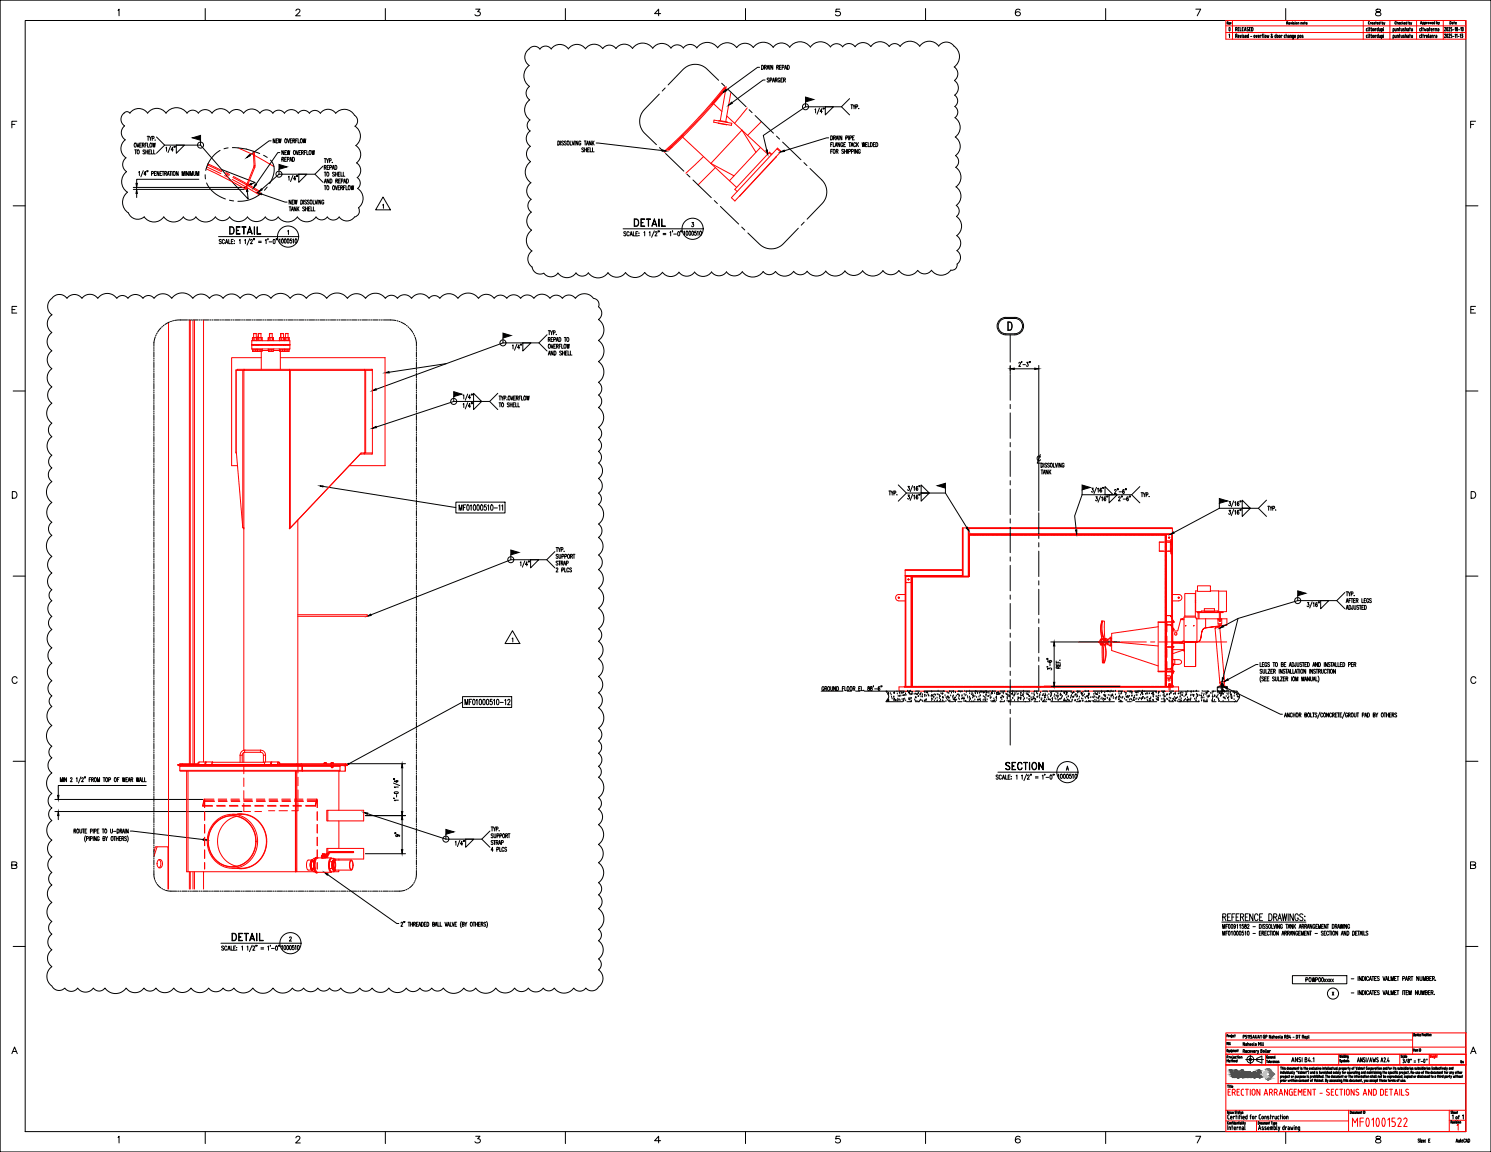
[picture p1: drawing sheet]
<svg xmlns="http://www.w3.org/2000/svg" width="1118mm" height="864mm" viewBox="0 0 1118 864" stroke-linecap="round" stroke-linejoin="round" font-family="sans-serif">
<defs><g id="words">
<g font-size="9.7">
<text x="171" y="177">DETAIL</text>
<text x="753" y="578">SECTION</text>
<text x="173" y="707">DETAIL</text>
</g>
<g font-size="9.3">
<text x="918" y="26">0</text>
<text x="474" y="171">DETAIL</text>
</g>
<text font-size="7.5" x="347" y="530">MF01000510-12</text>
<text font-size="5.7" x="1090" y="840">of</text>
<text font-size="4.9" x="1086" y="19">Date</text>
</g></defs>
<!-- layer: AM_BOR -->
<g fill="none" stroke="#000" stroke-width=".75">
<path d="M0 0h1118v864h-1118zM19 15h1080v833h-1080zM88 8l1-1v5M154 6v9M222 8v-1h2l1 1-3 4h3M289 6v9M357 7h3l-2 2a1.6 1.6 0 0 1 2 1 1.6 1.6 0 0 1-2 2h-1l-1-1M424 6v9M495 10h-4l3-3v5M559 6v9M629 7h-2l-1 2a2 2 0 0 1 4 0 2 2 0 0 1-1 3 2 2 0 0 1-3-1M694 6v9"/>
<path d="M765 8l-1-1a2.4 2.4 0 0 0-3 2 2.4 2.4 0 0 0 4 2 1.8 1.8 0 0 0-2-2 1.8 1.8 0 0 0-2 1M829 6v9M896 7h4l-3 5M964 6v9M1032 7v2h2l1 1a2 2 0 0 1-2 2 2 2 0 0 1-2-2l4-2-1-1zM9 93h2M13 91h-4v5M1102 93h3M1106 91h-4v5M10 154h9M1099 154h9M9 232h2"/>
<path d="M13 230h-4v5h4M1102 232h3M1106 230h-4v5h4M10 293h9M1099 293h9M9 369h2a2.6 2.6 0 0 1 2 2 2.6 2.6 0 0 1-2 3h-2zM1103 369h1a2.6 2.6 0 0 1 2 2 2.6 2.6 0 0 1-2 3h-1zM10 432h9M1099 432h9M13 509a1.9 1.9 0 0 0-2-2 1.9 1.9 0 0 0-2 2 2.2 2.2 0 0 0 1 3 2.2 2.2 0 0 0 3 0v-1M1106 509a1.9 1.9 0 0 0-2-2 1.9 1.9 0 0 0-2 2 2.2 2.2 0 0 0 1 3 2.2 2.2 0 0 0 3 0v-1M10 571h9"/>
<path d="M1099 571h9M9 648h3l1-1-2-1h-2v5h3l1-2-2-1M1102 648h4v-1l-1-1h-3v5h4v-2l-1-1M10 710h9M1099 710h9M9 790l2-5 2 5M10 788h2M960 800h1M960 800v2M961 800v2M962 800h.1M965 800v2v-1"/>
<path d="M973 800v2M975 800h.1M977 800v2M978 800v2M985 800v2M988 800h.1M991 800h.1M993 800v2M995 800v1M996 800v2M999 800v2M1002 800v1"/>
<path d="M1011 800v2M1015 800h.1M1016 800l1 2v-2M1019 800v2M1023 800v2M1024 800v1v1M1024 800h1M1032 800v2M1033 800h.1M1040 800v2h-1v-2M1041 800l-1 2M1044 800h.1"/>
<path d="M1045 800v2M1050 800v2h1v-1l-1-1M1052 800h.1M1054 800l-1 2M1054 800h.1M1057 800h.1M1063 800v2v-1v-1M1065 800h.1M1066 800v2v-1M1067 800h.1M1070 800h.1M1073 800v2"/>
<path d="M1076 800v1M1077 800v2M1080 800v2M1081 800h.1M1084 800v2M1089 800v2l-1-1M1102 790l2-5 2 5M1103 788h3M920 813h1M920 813v2M921 813v1M921 814v1"/>
<path d="M922 814h.1M922 813v2M923 813v2M923 815h1v-1l-1 1h1M960 808v-1v1M960 811v-1v1M960 803h.1M960 804v1M961 804v1M961 804l-1 1M961 801h1M962 807h-1v1"/>
<path d="M962 810h-1v1M962 804h.1M962 800v2M962 809h.1M962 810v1M962 803v2l-1-1M962 804h-1M962 801v1M962 810h1h-1M963 810h.1M963 803h.1M963 804v1"/>
<path d="M963 802h.1M963 800v1M963 801v1M963 804l1 1v-1M964 807l-1 1M964 806h.1M964 807v1M964 807h1l-1 1M964 810v1M964 808h1M964 803h.1M964 804v1"/>
<path d="M965 801h.1M965 804h.1M965 800v1M965 810l1 1v-1v1v-1M966 803v2l-1-1M966 804h-1M966 807h-1l1 1M966 801v-1l1 1M966 801h.1M966 804v1l1-1M966 807h1M966 806v2"/>
<path d="M967 801l-1 1v-1M967 801l1 1M967 801h.1M967 804h1v1h-1l1-1M967 800v1M967 801h1M967 810v1M968 809h.1M968 810v1M968 801h.1M968 803l1 2M968 810h1"/>
<path d="M969 809v2M969 801v1l-1-1M969 805h.1M969 803v2M969 810h1M970 807h-1v1M970 809v2M970 801v1M970 804v1M970 800v2M970 801h-1v1M970 810l1 1"/>
<path d="M970 810h1l-1 1M971 801v-1l1 1M971 808h1l-1-1v1M971 801v1h1M972 801h-1M972 803h.1M972 807v1l1-1M972 810v1M972 800l1 2M972 801v1M973 803v2l1-2M973 801h1"/>
<path d="M974 807h-1v1M974 810v1M974 808h1v-1h-1v1M974 804h1v1M974 804v1M975 804h.1M975 801v1M975 802h1M975 803l1 2M976 800v1M976 801v1M976 811v-1v1"/>
<path d="M976 805v-1h1v1M977 804v1M977 807v1M977 801h1M978 810h-1l1 1h-1M978 804v1M978 807v1M978 805h.1M978 810l1 1M978 810h1l-1 1M978 801h1M979 800v2"/>
<path d="M979 804h.1M979 803v2M979 801l1 1M979 801l1-1v1M980 801h.1M980 806h.1M980 807v1M980 810v1M980 810l-1 1M980 803h.1M980 807h1M981 810h.1"/>
<path d="M981 809v2M981 807l-1 1M981 807h-1M981 803v2M981 801l1-1v1M981 801v1h1M982 801h-1M982 808h1v-1h-1v1M982 804h1v1M982 804v1M983 804h.1M983 801v1"/>
<path d="M983 805v-1h1v1M983 810h1M984 807h-1v1M984 809v2M984 800v1v1M984 801h.1M985 809l1 2v-2M985 803v2v-1M985 801l1 1v-1M985 807h1v1M985 806v2M986 803h.1"/>
<path d="M986 804v1M987 806h.1M987 807v1M987 810v1M987 800v1M987 801v1M987 810h.1M987 806l1 2v-1h-1M988 804h-1l1 1h-1M988 809v2M988 801v1M988 801l1 1v-1"/>
<path d="M988 806h.1M988 807v1M989 811v-1l1 1M989 804h.1M989 807h.1M989 806v2M989 810v1M989 803v2M989 801l1 1M989 801l1-1v1M990 801h.1M990 807l1 1"/>
<path d="M990 804v1l1-1M990 807h1h-1v1M990 810v1M990 810h1l-1 1M990 811h1M991 810h1M991 809v2M991 801v1M992 804h-1v1M992 806l-1 2v-1h1M992 811h.1M992 808h.1"/>
<path d="M992 800l1 2M992 801v1M992 804l1 1M993 804l-1 1M993 801h1M993 803h.1M993 804v1M993 806h1M993 810h1M994 809v1v1M994 804v1M994 809h-1v2h1"/>
<path d="M994 806v2M994 801v-1l1 1M994 801v1h1M994 804h.1M995 801h-1M995 807l1 1M995 806v2M995 810v1M995 804h1v1M995 803v2M995 801v1M996 810l-1 1"/>
<path d="M996 807l1 1M996 807h1h-1v1M996 804l1 1M996 804h1l-1 1M997 801v-1v1M997 801v1M997 810v1v-1M997 801h.1M998 803v2h-1v-1h1M998 800v1v1M998 801h.1M998 810v1"/>
<path d="M999 806l-1 2v-1h1M999 801h.1M999 810v1M1000 804h-1l1 1h-1M1000 810l1 1M1000 810h1h-1M1000 801h.1M1000 810v1M1001 801v1l-1-1M1001 807h-1l1 1M1001 801h1M1001 807v1h1v-1"/>
<path d="M1001 810l1 1h-1M1001 810h1M1002 800v2h-1v-1M1002 803v2M1002 801v1M1002 804l1 1M1002 804h1h-1M1002 804v1M1002 810l1 1h-1M1002 808v-1h1l1 1M1003 810h.1M1003 807v1"/>
<path d="M1003 805h1M1004 803v2M1004 809h.1M1004 810v1M1004 807l1 1M1004 807h1h-1v1M1004 811v-1h1v1M1004 800v2M1004 801v1M1004 804l1 1M1005 804l-1 1M1005 808v-1h1v1"/>
<path d="M1005 801v1M1005 810v1M1006 810v1h-1M1006 811h.1M1006 801v-1l1 1M1006 801v1l1-1M1006 804h1M1006 807h1M1007 803l-1 2M1007 806v2M1007 810h1M1007 809v2"/>
<path d="M1007 800l1 2h-1M1007 801v1M1008 810h1v1M1008 809v2M1008 801l1-1v1M1008 801v1M1009 802h.1M1009 804h-1v1M1009 801h-1M1009 809h.1M1009 810v1M1010 807h-1v1"/>
<path d="M1010 810v1M1010 801h-1v1M1010 810h.1M1010 801h1M1011 807h.1M1011 805h1M1011 806v2M1011 801l1 1M1011 804v1M1012 804l-1 1M1012 807h1v1M1012 806v2"/>
<path d="M1012 801l-1 1M1012 804l1 1M1012 804h1h-1v1M1012 809v2v-1M1013 807l1 1M1013 807h1h-1v1M1013 801l1-1v1M1013 801l1 1v-1M1014 804v1M1015 810h-1l1 1M1015 801h.1M1015 804v1v-1"/>
<path d="M1015 800v2M1015 810v1h1v-1M1015 806h.1M1015 807v1M1016 808v-1v1M1016 804h.1M1016 803v2M1016 811v-1h1v1M1017 803h.1M1017 804v1M1017 810v1M1017 807h.1"/>
<path d="M1017 806v2M1017 806h.1M1017 805v-1h1v1M1018 810v1M1018 801h.1M1018 800v2v-1M1019 811v-1h1v1M1019 805h-1l1-1v1M1019 807v1M1020 808v-1h1v1M1020 801v1M1020 810h1"/>
<path d="M1020 809v2M1020 800l1 2M1020 804h1v1h-1l1-1M1020 807v1M1021 801v-1l1 1M1021 801v1h1M1021 811h.1M1022 805v-1v1M1022 807v1v-1M1022 801h-1M1022 801h1M1022 810l1 1"/>
<path d="M1023 807h.1M1023 806v2M1023 810l-1 1M1023 803v2v-1M1024 806h.1M1024 807v1M1024 802h1M1025 810v1h1v-1M1025 807h-1v1l1-1M1025 807h.1M1025 805v-1l1 1M1025 801l1-1v1"/>
<path d="M1025 801l1 1v-1M1025 804v1M1025 808v-1h1v1M1026 804h1v1h-1l1-1M1027 810v1v-1M1027 801h-1v1M1027 803h.1M1027 804v1M1028 805v-1v1M1028 800v2h-1M1028 807l-1 1M1028 801l-1 1"/>
<path d="M1028 807h-1h1M1028 810v1M1028 807h1M1028 806v2M1029 801v-1v1M1029 801v1v-1M1029 810v1M1029 810h.1M1029 804h1M1029 803v2M1029 807v1M1030 807h.1"/>
<path d="M1030 810l1 1M1030 810h1h-1M1030 810h.1M1030 804h1v1h-1l1-1M1030 801v1M1030 807v1v-1M1031 806v2M1031 801h.1M1031 801v1M1031 811h1v-1h-1v1M1031 801h1M1031 803h.1"/>
<path d="M1031 804v1M1031 800l1 2h-1M1031 808h1M1032 806v2M1032 805v-1v1M1032 801h1M1032 810h1M1032 809v2M1033 803h.1M1033 804v1M1033 801v1M1033 805v-1h1v1"/>
<path d="M1034 801v-1v1M1034 801v1v-1M1034 807h-1v1M1034 807v1M1034 810h1M1034 809v2M1035 810h1v1M1035 809v2M1035 800v2M1035 801v1M1035 805v-1v1M1035 807h1"/>
<path d="M1035 806v2M1036 810h1h-1l1 1M1036 804h1M1037 803v2M1037 801h.1M1037 801v1M1037 806v2l1-1M1037 807h1M1037 800v2M1038 804v1M1038 803v2M1038 810h-1l1 1h-1"/>
<path d="M1038 807h1h-1l1 1M1038 800l1 2M1038 801v1M1039 810v1M1039 804v1M1039 801h1M1040 810h1M1041 807h-1v1M1041 809v2M1041 807h1h-1v1M1041 804v1M1041 808h1"/>
<path d="M1041 801l1-1v1M1041 801l1 1v-1M1041 810h1h-1l1 1M1042 805h.1M1042 804v1M1043 804l1 1M1043 804h1h-1M1043 807h-1v1M1043 807l-1 1M1043 804v1M1043 801v1M1043 810v1"/>
<path d="M1044 811v-1h1v1M1044 807h-1v1M1044 804l1 1M1044 804h.1M1044 810v1M1044 801v1M1045 804h-1M1045 801h.1M1045 803h.1M1045 804v1M1045 811h1M1046 804h.1"/>
<path d="M1046 810v1M1046 810h-1h1M1046 801h1l-1 1M1046 803v2M1046 806v2v-1M1046 807h.1M1046 801h.1M1047 803h.1M1047 804v1M1047 807v1h1v-1M1047 810h1h-1M1047 810h.1"/>
<path d="M1048 804h-1l1 1M1048 800v1M1048 800v1v1M1048 807l1 1M1048 810h1M1049 807h-1M1049 809l-1 2M1049 800v2l1-2M1049 805h1l-1-1v1M1049 807h1h-1v1M1049 808h1M1050 810v1l1-1"/>
<path d="M1051 804h-1v1M1051 806v2h-1v-1M1051 807h-1M1051 810h1M1052 808h-1M1052 810l-1 1M1052 810h-1M1052 801h-1h1l-1 1M1052 810h1h-1l1 1M1052 800v2M1053 804l-1 1M1053 803h.1"/>
<path d="M1053 807v1M1053 807h.1M1053 804l1 1M1053 804h1h-1M1053 804v1M1054 811h.1M1054 800l-1 1v1M1054 807h.1M1054 800v2M1054 804l1 1M1054 804h.1M1055 800v1v1v-1"/>
<path d="M1055 804h-1M1055 801h.1M1055 804h1M1055 803v2M1056 807h-1v1M1056 807l-1 1M1056 806h.1M1056 807v1M1056 801v-1v2M1056 805h.1M1057 800v2M1057 807v1"/>
<path d="M1057 807h.1M1057 801l1-1v1M1057 801v1h1M1058 804h.1M1058 804v-1v2M1058 801h-1M1058 804v1M1059 806v2h-1v-1M1059 807h-1M1059 804l1 1M1059 804h1h-1M1059 804v1"/>
<path d="M1059 801v1M1060 804h1M1061 801h-1h1l-1 1M1061 804l1 1v-1M1061 807v1M1062 800v2v-2M1063 804l-1 1M1063 804h-1h1M1063 806v2v-1M1063 807h.1M1064 804v1M1064 806h.1"/>
<path d="M1064 807v1M1065 801h-1h1l-1 1M1065 807h-1l1 1h-1M1065 800v2M1065 807l1 1M1065 804h1h-1M1066 804h.1M1066 801h.1M1066 807h-1M1066 800v1M1066 806l1 2M1067 804h.1"/>
<path d="M1067 800v2M1067 803v2M1067 803h.1M1068 800v1v1v-1M1068 804h1M1069 803v2M1069 807h-1l1 1h-1M1069 801v-1v2M1069 804h1v1M1070 807v1M1070 800v2M1070 801h1v-1l-1 1 1 1"/>
<path d="M1071 804v1M1071 807h.1M1071 805h.1M1071 806v2v-1M1072 801l-1 1M1072 801h-1h1M1073 804h.1M1073 807h.1M1073 806v2M1073 803v2l-1-1M1073 804h-1M1074 804h.1"/>
<path d="M1074 801v1M1074 801h.1M1074 800v1M1075 801v-1l1 1h-1M1075 801h.1M1075 804v1M1076 807h.1M1076 804h.1M1076 801v1M1076 807v1h-1l1-1M1077 804v1l-1-1M1077 805v-1h1v1"/>
<path d="M1077 807h1M1077 801h1v-1l-1 1 1 1M1078 806v2M1078 804v1M1078 807h1M1079 804v1M1079 805h.1M1079 807v1M1079 800v1v1M1080 806h.1M1080 807v1M1080 800h.1"/>
<path d="M1080 805v-1l1 1M1081 807h-1v1M1081 800v2M1081 804h1M1081 807h.1M1081 800l1 2v-2M1081 803v2M1082 806v2l-1-1M1082 807h-1M1082 801h1v-1l-1 1 1 1M1083 804h.1M1083 803v2"/>
<path d="M1084 807h-1v1M1084 807l-1 1M1084 804h.1M1084 807h1M1084 800l1 2M1085 807v1h-1l1-1M1085 800l-1 2M1085 804v1M1086 807h-1v1M1086 800l1 1v1h-1l1-1M1086 807h1M1087 806v2"/>
<path d="M1087 804v1v-1M1087 807l1 1M1088 800v2M1088 800l-1 2M1088 807l-1 1M1088 804v1M1089 801h.1M1089 804v1M1089 800l-1 1M1089 807l1 1v-1v1v-1M1090 804l-1 1M1091 806h.1"/>
<path d="M1091 807v1M1091 807h1M1091 806v2M1092 804h1M1092 803v2M1092 807h1M1092 806v2M1093 807h.1M1093 807v1M1093 804h1v1M1093 803v2M1093 807h1h-1"/>
<path d="M1094 807h.1M1094 804l1 1M1094 804h1l-1 1M1095 807v1v-1M1096 807h.1M1096 804h-1v1M1096 806v2M920 833v2M920 838l1 1M920 837v1M921 834v1M921 836h-1"/>
<path d="M922 834v1M922 838h2a.7 .7 0 0 0-1-1 .7 .7 0 0 0-1 0l1 2h1M923 834v1v-1M924 834h1h-1l1 1M925 837h-1v2M926 837h1M926 833v2M927 836v3M927 834h.1M927 833v2M928 834l1 1h-1v-1M928 836h.1"/>
<path d="M928 837v2M928 834h1M929 837h1M929 834h1M929 833v2M930 836h-1v3M930 834v1h1v-1M931 836h.1M931 837v2M931 835h1M931 834h1M931 834l1 1"/>
<path d="M932 838h1a.7 .7 0 0 0-1-1v2h1M935 836v3h-1v-2h1M937 837h1M938 836h-1v3M939 837a.6 .6 0 0 1 1 0v1a.7 .7 0 0 1-1 1 .6 .6 0 0 1 0-1M939 837v1M942 837h-1v2M944 838l1 1M944 837v1M945 836h-1M946 837h1v2l-1-1zM948 839v-2h1v2"/>
<path d="M951 837h-1l1 2h-1M952 837h1M952 836v3M955 837h-1v2M956 837v2h1v-2M959 837h-1v1l1 1M960 837h.1M960 836v3M961 836h.1M961 837v2M962 837h1v2l-1-1zM964 839v-2h1v2"/>
<path d="M1013 833h-1v2l1-1M1013 834h1v1zM1015 834h-1l1 1M1015 834l1 1M1016 834v1M1017 834v1M1018 834v1M1018 834h1h-1l1 1M1019 835v-1h1v1M1020 834h1M1020 833v2M1022 833v2"/>
<path d="M1023 833h-1v2l1-1M1088 833v2M1089 833v2M1092 833v2M88 853l1-1v5M154 848v9M222 853l1-1h1l1 1-1 1-2 3h3M289 848v9M357 852h3l-2 2h1a2 2 0 0 1 0 3 2 2 0 0 1-3-1M424 848v9M495 855h-4l3-3v5M559 848v9"/>
<path d="M629 852h-2l-1 2a2 2 0 0 1 4 0 2 2 0 0 1-1 3 2 2 0 0 1-3-1M694 848v9M765 853l-1-1a2.4 2.4 0 0 0-3 2 2.4 2.4 0 0 0 4 2 1.8 1.8 0 0 0-2-2 1.8 1.8 0 0 0-2 1M829 848v9M896 852h4l-3 5M920 842l1 1M920 844v3M921 841h-1v1M921 847v-2h1v2M921 842h1l-1 1zM922 843v-1h1v1M923 845h1"/>
<path d="M923 842h1M924 844v3M924 841v2M924 841h.1M924 842v1M925 846h1a.7 .7 0 0 0 0-1 .7 .7 0 0 0-1 0v2h1M926 841l-1 2v-1h1M926 842h1h-1l1 1M927 843v-1h1v1M928 845h-1v2M928 842h1M928 841v2"/>
<path d="M929 847v-2h1v2M929 841h.1M929 842v1M930 842v1v-1M931 841v2M931 845h1v2h-1v-1h1M931 841h.1M931 842v1M932 842h.1M932 841v2M933 842v1M933 844v3"/>
<path d="M934 842l-1 1M943 847l1-3 1 3M944 846h1M944 841h-1v2l1-1M944 842h1v1zM946 842h-1l1 1M946 842l1 1M947 845h-1l1 2h-1M947 842v1M948 842v1M949 842v1M949 842h1h-1l1 1"/>
<path d="M949 845h-1l1 2h-1M950 845a.7 .7 0 0 1 1 0 .7 .7 0 0 1 0 1h-1M950 843v-1h1v1M950 845v2h1M951 842h1M951 841v2M952 847v-2h2v2M953 841h1M953 845v2M953 841v2M954 842v1M955 842l-1 1"/>
<path d="M955 844v3h1v-2h-1M955 843l1-1-1 1M956 842h1h-1l1 1M957 844v3M958 845l1 2M959 845l-1 3M963 844v3h-1v-2h1M964 848v9M964 845v2M965 845h1M967 845v2h-2l1-1h1M967 845l1 2v-2l1 2v-2"/>
<path d="M970 844h.1M970 845v2M971 847v-2h1v2M973 848h1M974 847v1M974 847h-1v-2h1v2M1032 852v1l2 1 1 1a2 2 0 0 1-2 2 2 2 0 0 1-2-2l4-2-1-1zM1064 854h-1l1 1a.6 .6 0 0 1 0 1 .6 .6 0 0 1-1 0M1065 854h.1M1065 855v1M1065 855h1l-1 1h1M1067 855h1a.7 .7 0 0 0-1 0 .7 .7 0 0 0 1 1"/>
<path d="M1068 855h.1M1068 856h.1M1071 855h.1M1072 854h-1v2h1M1088 841h.1M1088 841v-1v2M1088 841v1M1089 842h.1M1090 841v1l1-1M1091 841v1M1091 856l1-2 1 2M1092 855h.1"/>
<path d="M1092 842h.1M1093 841v1M1093 855v1h1M1093 842h1M1094 855v1M1094 855h1M1095 841l-1 1M1095 854v2M1095 841v1M1098 854a.7 .7 0 0 0-1 1v1h1M1099 856v-2l1 2M1099 855h1"/>
<path d="M1100 854a1.2 1.2 0 0 1 2 1 1.2 1.2 0 0 1-2 1z"/>
<circle cx="962" cy="807" r=".5"/>
<circle cx="968" cy="807" r=".5"/>
<circle cx="975" cy="810" r=".6"/>
<circle cx="976" cy="807" r=".5"/>
<circle cx="982" cy="810" r=".5"/>
<circle cx="984" cy="807" r=".5"/>
<circle cx="999" cy="807" r=".5"/>
<circle cx="1001" cy="804" r=".5"/>
<circle cx="1007" cy="804" r=".5"/>
<circle cx="1008" cy="807" r=".5"/>
<circle cx="1010" cy="804" r=".5"/>
<circle cx="1013" cy="810" r=".5"/>
<circle cx="1018" cy="807" r=".5"/>
<circle cx="1024" cy="810" r=".5"/>
<circle cx="1034" cy="807" r=".5"/>
<circle cx="1045" cy="807" r=".5"/>
<circle cx="1051" cy="804" r=".5"/>
<circle cx="1060" cy="807" r=".5"/>
<circle cx="1067" cy="807" r=".5"/>
<circle cx="1074" cy="807" r=".6"/>
<circle cx="1091" cy="804" r=".5"/>
<circle cx="1096" cy="855" r=".7"/>
</g>
<!-- layer: 0 -->
<path d="M919 774h180v16h-180zM919 780h140M1059 774v16M919 790h180v8h-180zM919 785h180M949 790v8M1003 790v8M1049 790v8M1071 790v8M1099 790v8h-180" fill="none" stroke="#f00" stroke-width=".75"/>
<!-- layer: Valmet text -->
<g fill="none" stroke="#000" stroke-width=".75">
<path d="M964 17l1 1M965 16v1M965 16h-1v2M966 18l1-1h-1v1M966 18h1M967 17l1 1v-1M969 16h.1M969 17v1M970 17h.1M970 17v1h-1M971 16h.1M971 17v1"/>
<path d="M973 17l1 1M973 17v1M975 17l1 1M975 17v1M978 17h.1M978 16v2M979 18h1v-1l-1 1h1M1026 16v1v1M1028 17h-1v1M1028 17h1M1028 18h1M1028 17v1"/>
<path d="M1029 17h-1M1030 17h1v1h-1v-1h1M1031 17h1M1031 16v2M1032 17h1l-1 1h1M1034 16v2v-1M1036 16v2h1v-1h-1M1037 17l1 1M1038 17l-1 2M1046 16v2M1047 17h1v1M1047 16v2"/>
<path d="M1048 17h1l-1 1h1M1050 17v1M1051 16v2M1051 17l1 1M1052 17h-1M1052 17h1h-1l1 1M1053 18h.1M1055 16v2h-1v-1h1M1056 16v2h1v-1h-1M1057 17l1 1M1058 17l-1 2M1065 18v-2l1 2"/>
<path d="M1065 17h1M1067 17v1h-1M1067 17h-1v2M1068 17l1 1h-1M1068 17v2M1070 17h-1v1M1072 17v1l1-1M1073 17h1l-1 1h1M1075 17h.1M1075 16v2v-1M1077 16v2h1l-1-1M1077 17h.1"/>
<path d="M1078 17l1 1M1079 17l-1 2M930 21v2M930 26v2v-2M931 22h1M931 26h.1M931 26v2M932 27l1 1M932 21h-1v2h1M933 27v1h-1M933 27l-1-1v1M933 23v-2l1 2"/>
<path d="M933 22h1M933 27h1v-1l-1 1 1 1M934 28h.1M936 21h-1l1 1a.6 .6 0 0 1 0 1 .6 .6 0 0 1-1 0M936 26v2h-1v-1l1-1M937 22h.1M937 21v2M937 27h1M939 20v1v2h-1v-2h1M940 27l1-1v2h-1M940 27v1M941 26l1 2v-2"/>
<path d="M943 27h1v-1l-1 1v1h1M945 27v-1v2M946 26h1M946 26v2M947 25l-1 1M947 28h1M947 26v2M948 26l1 1v1zM950 26v2v-1l1 1v-2M953 26v-1v3l1-1M953 26l1 2M957 26v2h-1v-1l1-1"/>
<path d="M958 27v-1l-1 1v1h1M958 27v1M959 26l1 1-1 1zM961 27l-1-1v2M963 26v1v1M964 26l1 1v1M964 26v2M966 26v1v1v-1M967 28v-2l1 1v1M969 27l1-1v3h-1M969 28h1M969 27v1"/>
<path d="M970 27h1v-1l-1 1v1h1M973 28h1l-1-2v3M975 26v1v1zM977 27h-1l1 1h-1M1025 21l-1 1v1h1M1025 26l-1 1v1h1M1025 23h1M1025 28h1M1026 21v2M1026 26v2M1026 21h1M1026 26h1"/>
<path d="M1027 21v2M1027 26v2M1028 21v2l1-1-1-1M1028 26v2l1-1-1-1M1030 21v1v1zM1030 26v1v1zM1032 22l-1-1v2M1032 27l-1-1v2M1033 21v2h-1v-1l1-1M1033 26v2l-1-1 1-1M1034 21v2h1v-2M1034 26v2h1v-2"/>
<path d="M1035 23h1v-2h-1v3M1035 28h1v-2h-1v3M1037 21h.1M1037 21v2M1037 26h.1M1037 26v2M1044 23h1v-2h-1v3M1044 28h1v-2h-1v3M1046 21v2h1v-2M1046 26v2h1v-2M1047 23v-2l1 1v1M1047 28v-2l1 1v1"/>
<path d="M1049 21h1M1049 26h1M1049 21v2M1049 26v2M1050 21l1 2v-2M1050 26v2h1v-2M1053 27v1h-1M1053 22h-1l1 1h-1M1053 27h-1l1 1M1053 21l1 1M1053 26l1 1M1053 21v2"/>
<path d="M1053 26v2M1054 22v1M1054 27v1M1055 21l1 1v1h-1v-1h1M1055 26l1 1v1h-1v-1h1M1057 21h.1M1057 26h.1M1057 21v2M1057 26v2M1058 21v2M1058 26v2M1059 21v2h-1"/>
<path d="M1059 26v2h-1M1065 21l-1 1v1h1M1065 26l-1 1v1h1M1065 23h1M1065 28h1M1066 21v2M1066 26v2M1066 21h1M1066 26h1M1067 21v2M1067 26v2M1068 21v2v-1l1 1v-2"/>
<path d="M1068 27v-1v2M1069 27l1-1v1h-1M1069 27v1h1M1070 21l1 1v1h-1M1070 22v1M1070 22h1M1071 26v2M1071 21h1M1072 21v2M1072 26v1v1v-1M1073 22v-1l1 1h-1M1073 22v1h1"/>
<path d="M1073 28v-2l1 1v1M1075 22l-1-1v2M1075 27v-1v2M1076 23v-2h1v2M1076 26l1 1v1h-1v-1h1M1076 21v2M1078 21v1l1 1h-1v-1h1M1083 21v-1l1 1-1 2h1M1083 26v-1l1 1-1 2h1M1085 21v2v-2M1085 26v1v1zM1086 21v-1l1 1-1 2h1"/>
<path d="M1086 26v-1l1 1-1 2h1M1088 22h.1M1088 27h.1M1088 21h-1l1 1M1088 26h-1l1 1M1088 22l-1 1M1088 27l-1 1M1089 22h1M1089 27h1M1091 21v2M1091 26v2M1092 26v2"/>
<path d="M1092 21v2v-2M1093 27h1M1093 22h1M1094 26h1v2M1095 21v2M1096 26h.1M1096 25v1v1M1096 27h.1M1096 21l1 1-1 1zM1096 27v1M920 777v-1v1M921 776v1"/>
<path d="M922 776v1zM923 776v2M923 776h.1M924 777v-1v1M925 777h.1M925 776h.1M926 776h.1M926 776v1M932 777h.1M932 777l1-1h-1v2M934 778h.1M934 776v1v1"/>
<path d="M935 778h.1M935 777l1-1v2M936 777l1-1v2M937 778h1M938 776h-1v1l1 1M939 778l1-2v2M939 778h1M941 778h1M941 776v2M942 776v2M943 778l1-2v2M943 778h1"/>
<path d="M945 777v-1v2M947 778h.1M948 777v1h-1M948 776h-1v2M949 777h.1M949 777l1-1h-1v2M953 776v2l-2-2v2M953 777h1v1M953 778h.1M954 778h.1M955 777h1v1M955 776v2"/>
<path d="M956 778h1v-1h-1l1 1M957 778h.1M958 777h1v1h-1M958 777v1M959 776l1 2M961 777h.1M961 778h.1M961 777v1M963 777h.1M963 777l1-1h-1v2M964 777v1M965 777h.1"/>
<path d="M965 777l1 1h-1M965 777l1-1h-1v2M967 776l-1 2h2M967 777v1M969 778h1M972 778l1-1-1-1v2M973 776h2M974 776v2M976 777l1 1M977 776v1M977 776h-1v2M978 778h1v-1h-1v1"/>
<path d="M978 778h1M980 778h.1M980 778v-1v2M981 776v2M1060 775v1v1zM1061 776v1M1061 776v-1v1M1062 775v2v-2M1063 775h.1M1063 775v2M1064 775l-1 1 1 1M1064 776v1"/>
<path d="M1064 776h1h-1M1064 776h.1M1065 777h.1M1066 776h1l-1-1v2M1067 776l1-1v1h-1M1067 776h.1M1069 776h-1M1069 775l-1 1h1M1069 775h.1M1069 775v2M1070 775h.1M1070 775v2"/>
<path d="M1071 775h.1M1071 775v2M1071 775l1 1-1 1zM1073 776l-1-1v2M1073 776v1M920 783v-2v1l1-1v2M920 787h.1M920 787v1M921 788v-1v2M921 788h.1M921 781v1M921 782v1"/>
<path d="M921 781l1 2M922 787v1M922 781v2M923 787h.1M923 787v1M924 788h-1M924 788l-1-1v2M924 788v-1h1v1M925 787v1M926 788v-1v1M927 788v-1v1M928 787h.1"/>
<path d="M928 787v1M932 788h.1M932 788l1-1h-1v2M932 788l1 1M933 782v2l-1-2v2M934 782h.1M934 794h13M934 783v1M934 783h1M934 789h1M934 782v1M934 788v1"/>
<path d="M935 783v1h-1M935 788h-1M935 782h1M935 782v2M936 787l-1 2h1M936 788h.1M936 782v2M936 789l1-2v2M936 788l1 1v-1M937 783h1l-1-1v1l1 1M937 791v6M938 788l1 1v-1"/>
<path d="M940 788h1h-1v1h1M940 782v2M941 782h.1M941 783v1M941 783h1M941 782l1 1M942 783v1h-1M942 788h-1v1M942 793l4-1v5l-4-2zM943 788v1M943 784v-2l1 1 1-1v2M943 788v2"/>
<path d="M945 787h1v2h-1zM945 788h1M945 782h.1M945 782v2M946 782v2M947 782v2M947 789v-2l1 2M947 788v1l1-1M948 787h.1M948 788v1M949 789h.1M949 787v2"/>
<path d="M949 795h1M950 795v2M950 792v1M950 792h-1l1 1M950 796l1-1v1h-1M951 796h.1M951 793v-1v1M951 788h-1v1h1M951 788h-1M952 795v2M952 792v1M952 796h1v-1l-1 1 1 1"/>
<path d="M952 788v1M953 793v-1v1M954 796l-1-1v2M954 792v1M954 795l1 1-1 1M954 796v1M954 796h1M955 792h.1M955 793h.1M955 792v1M955 795l1 2M956 795l-1 2"/>
<path d="M956 793h.1M956 792v1M957 795l-1 1 1 1M957 796l1 1M957 796h1h-1M957 796h.1M958 796h1l-1 1M959 796h-1M968 796l1-3 1 3M968 795h2M973 793v3l-2-3v3M974 793h1"/>
<path d="M974 793v1l1 1M975 795a.8 .8 0 0 1 0 1 1 1 0 0 1-2 0M976 793v3M978 793h1a.7 .7 0 0 1 1 1 .7 .7 0 0 1-1 0 .9 .9 0 0 1 1 1 .9 .9 0 0 1-1 1h-1zM978 794h1M981 793v2h1M982 795v1M983 796h.1M984 794l1-1v3M1004 791v2l1-1v1v-2M1005 794l-1 1 1 1h-1M1005 795l1 1"/>
<path d="M1006 792v1M1006 795l-1 2M1007 791v2M1007 796v-1v1M1007 795h-1v1M1008 794v2v-1M1008 791v2l-1-1h1M1009 791h.1M1009 792v1M1009 795v1zM1009 792l1 1M1010 794v2"/>
<path d="M1011 793h-1v-1h1v1h-1M1011 795v1M1011 795h.1M1017 796l1-3 1 3M1018 795h1M1021 793v3l-1-3v3M1022 796h1M1022 794l1 1v1M1023 793a.7 .7 0 0 0-1 0 .7 .7 0 0 0 0 1M1024 793v3M1026 793l-1 3M1027 796v-3l1 3"/>
<path d="M1027 795h1M1029 793l1 3v-2l1 2v-3M1032 796h1M1032 794l1 1v1M1033 793a.7 .7 0 0 0-1 0 .7 .7 0 0 0 0 1M1035 796l1-3 1 3M1035 795h1M1037 793h1v1l-1 2h1M1039 796h.1M1041 793l-1 2h1M1041 795v1M1050 792l1 1"/>
<path d="M1050 792h1v1M1051 791h-1v1M1052 797h.1M1052 794h.1M1052 792h-1l1 1M1052 795h.1M1052 794l1 2-1 1M1052 792l1 1h-1v-1M1052 792h1M1053 791v2M1054 792l1 1M1054 792h.1"/>
<path d="M1055 794l-2 3M1057 794v1M1058 794v1M1059 786v2M1060 787h.1M1060 795h1M1060 796h1M1060 786v2M1061 787v1M1062 788v-1h1v1M1062 787v1M1063 795v-1v3"/>
<path d="M1064 786v2M1064 786l1 1v1h-1zM1064 794v1M1065 796h1M1067 794h1v1v2l-1-1zM1069 794v1M1070 794v1M1095 795v2M1095 795l1 2v-1h-1M1097 796h-1l1 1h-1"/>
<circle cx="972" cy="18" r=".5"/>
<circle cx="977" cy="18" r=".5"/>
<circle cx="1071" cy="17" r=".5"/>
<circle cx="937" cy="794" r="2.6"/>
<circle cx="937" cy="794" r=".9"/>
<circle cx="939" cy="783" r=".7"/>
<circle cx="1056" cy="796" r=".7"/>
<circle cx="1056" cy="795" r=".6"/>
</g>
<!-- layer: 0 -->
<g fill="none" stroke="#000" stroke-width=".75">
<path d="M999 744l1 2M1000 744l-1 2M920 796v-2v1l1-1v2M920 793h.1M920 792h1h-1v1M921 796h1v-1l-1 1h1M922 792h-1v1M922 793h1M922 793l1-1v1M923 795h.1M923 794v2M924 795h.1"/>
<path d="M924 794v2M924 792v2M924 792h.1M924 795h1M925 793v-1v1M925 795v1M927 792h-1l1 1M927 792h1M927 794v2v-1M927 795h.1M927 792v1M928 792h.1"/>
<path d="M928 792v1M929 793h1M929 793v-1l1 1M930 793v-1h1v1"/>
<circle cx="999" cy="745" r="4"/>
<circle cx="925" cy="796" r=".6"/>
</g>
<!-- layer: Valmet text -->
<path d="M1072 791v2v-1l1 1v-2M1073 792h1h-1l1 1M1074 791h.1M1074 792v1M1075 793v-1v1M1076 792v1M1076 791v2M1077 792h.1M1077 791v2" fill="none" stroke="#f00" stroke-width=".75"/>
<!-- layer: AM_BOR -->
<g fill="none" stroke="#f00" stroke-width=".75">
<path d="M919 15h180v14h-180zM919 19h180M924 15v14M1022 15v14M1042 15v14M1062 15v14M1082 15v14M919 24h180M919 798h180v50h-180zM958 798v14M919 812h180M921 819h1"/>
<path d="M922 817h-1v4h1M924 819h1a1.2 1.2 0 0 0 1-1 1.2 1.2 0 0 0-1-1h-1v4M925 819l1 2M927 819h2M929 817h-2v4h2M930 818l1 3h1M932 817h-1l-1 1M934 817h2M935 817v4M937 817v4M938 818a1.1 1.1 0 0 1 2-1 1.1 1.1 0 0 1 1 1v2a1.1 1.1 0 0 1-1 1 1.1 1.1 0 0 1-2-1M939 818v2"/>
<path d="M944 817v4l-2-4v4M948 820h2M952 819h1a1.2 1.2 0 0 0 1-1 1.2 1.2 0 0 0-1-1h-1v4M953 819l1 2M955 819h1a1.2 1.2 0 0 0 1-1 1.2 1.2 0 0 0-1-1h-1v4M957 819v2M959 820h2M965 817v4l-2-4v4M969 817h-2l-1 3 1 1h2v-2h-1M970 819h1M972 817h-2v4h2M977 819h2"/>
<path d="M979 817h-2v4h2M983 817v4l-3-4v4M984 817h2M985 817v4M989 820h2M996 817a1.1 1.1 0 0 0-1 0 1.1 1.1 0 0 0 0 1l1 1a1.2 1.2 0 0 1 0 2 1.2 1.2 0 0 1-2 0M998 819h1M1000 817h-2v4h2M1001 818v3h2M1003 817h-2v1M1004 817h2M1005 817v4"/>
<path d="M1008 817v4M1010 817h1v3a1.1 1.1 0 0 1-1 1 1.1 1.1 0 0 1-1-1zM1015 817v4l-2-4v4M1018 819a1.2 1.2 0 0 1 0 2 1.2 1.2 0 0 1-2 0M1018 817a1.1 1.1 0 0 0-1 0 1.1 1.1 0 0 0 0 1l1 1M1022 820h2M1028 817v4l-2-4v4M1032 820l-1 1h-2v-4h2l1 3M1037 820v1h-2v-4h2v3M1038 819h2M1040 817h-2v4h2M1042 817h2"/>
<path d="M1043 817v4M1046 820h1M1049 817v4M1051 817v4h1M1056 817h-1a1.1 1.1 0 0 0-1 0 1.1 1.1 0 0 0 0 1l1 1a1.2 1.2 0 0 1 0 2 1.2 1.2 0 0 1-1 0M919 832h180M948 821l1-4 1 4M959 821l1-4 1 4M973 821v-4l2 2 1-2v4M1011 832v16M1022 821l1-4 1 4M1022 838h-3v6"/>
<path d="M1028 840l2-2v6M1040 840l1-2v6M1045 821l1-4 2 4M1046 838h-3v3h2a1.9 1.9 0 0 1 1 2 1.9 1.9 0 0 1-1 1h-2M1048 839a1.3 1.3 0 0 1 2-1 1.3 1.3 0 0 1 0 2M1052 839a1.3 1.3 0 0 1 2-1 1.3 1.3 0 0 1 1 2M1086 840h13M1086 832v16M919 840h92M942 840v8M1014 844v-6l2 4 2-4v6M1019 841h3"/>
<path d="M1024 844h2M1024 844a4 4 0 0 1 1-6l1 1a6 6 0 0 1 0 5M1032 844h1M1032 844a4 4 0 0 1 1-6v1a7 7 0 0 1 0 5M1036 844h2M1036 844a4 4 0 0 1 1-6l1 1a7 7 0 0 1 0 5M1050 840l-2 4h2M1055 840l-3 4h3M1092 844l1-1v4"/>
</g>
<!-- layer: Valmet_logo_color_green_solid -->
<g fill="#50b948" stroke="#50b948" stroke-width=".75">
<path d="M949 809h3z"/>
<path d="M950 809h1z"/>
<path d="M950 801h1zM950 801h1z"/>
<path d="M950 801h1zM950 801h1z"/>
<path d="M950 801h1zM950 801h1z"/>
<path d="M950 801h1zM950 801h1z"/>
<path d="M950 801h1zM950 801h1z"/>
<path d="M950 801h1zM950 801h1z"/>
<path d="M950 801h1zM950 801h1z"/>
<path d="M950 801h1zM950 801h1z"/>
<path d="M950 801l1 1zM950 801l1 1z"/>
<path d="M950 802h2zM950 802h2zM950 802h2zM950 802h2z"/>
<path d="M950 802h2zM950 802h2z"/>
<path d="M949 802h3zM949 802h3z"/>
<path d="M949 802h3zM949 802h3z"/>
<path d="M949 802h3zM949 802h3z"/>
<path d="M949 802h3zM949 802h3z"/>
<path d="M949 802h3zM949 802h3z"/>
<path d="M949 802h3zM949 802h3z"/>
<path d="M949 802h3zM949 802h3z"/>
<path d="M949 802l3 1zM949 802l3 1z"/>
<path d="M950 803h2zM950 803h2z"/>
<path d="M950 803h3zM950 803h3z"/>
<path d="M950 803h3zM950 803h3z"/>
<path d="M950 803l3 1zM950 803l3 1z"/>
<path d="M951 804h3zM951 804h3z"/>
<path d="M951 804h3zM951 804h3z"/>
<path d="M951 804h3zM951 804h3z"/>
<path d="M951 804l3 1zM951 804l3 1z"/>
<path d="M952 805h3zM952 805h3z"/>
<path d="M952 805h3zM952 805h3z"/>
<path d="M952 805h3zM952 805h3z"/>
<path d="M952 805h3zM952 805h3z"/>
<path d="M952 805h3zM952 805h3z"/>
<path d="M952 805h3zM952 805h3zM952 805h3zM952 805h3z"/>
<path d="M952 805h3zM952 805h3z"/>
<path d="M952 805h3zM952 805h3z"/>
<path d="M952 805h3zM952 805h3z"/>
<path d="M952 805h3zM952 806h3z"/>
<path d="M952 806h3zM952 806h3z"/>
<path d="M952 806h3zM952 806h3z"/>
<path d="M952 806h3zM952 806h3z"/>
<path d="M952 806h3zM952 806h3z"/>
<path d="M952 806h3zM952 806h2z"/>
<path d="M952 806h2zM952 806h2h-3z"/>
<path d="M951 806h3zM951 806h3z"/>
<path d="M951 806h3zM951 806l3 1z"/>
<path d="M951 807h3zM951 807h2h-2z"/>
<path d="M951 807h2zM951 807h2h-3z"/>
<path d="M950 807h3zM950 808h3z"/>
<path d="M950 808h2h1zM950 808h2h-2z"/>
<path d="M950 808h2zM950 808h2z"/>
<path d="M950 808h2zM949 808h3z"/>
<path d="M949 808h3zM949 808h3z"/>
<path d="M949 808h3zM949 808h3z"/>
<path d="M949 808h3zM949 808l3 1z"/>
<path d="M949 809h3zM949 809h3z"/>
<path d="M949 809h3zM949 809h3z"/>
<path d="M949 809h3zM949 809h3zM949 809h3z"/>
<path d="M949 809h3zM949 809h3zM950 809h2zM950 809h2z"/>
<path d="M950 809h2zM950 809h1z"/>
<path d="M950 809h1zM950 809h1z"/>
<path d="M950 809h1zM950 809h1z"/>
<path d="M950 809h1zM950 809h1z"/>
<path d="M950 809h1zM950 809h1z"/>
<path d="M950 809h1zM950 809h1z"/>
<path d="M950 809h1zM950 809h1z"/>
<path d="M950 809h1zM950 809h1z"/>
<path d="M950 809h1zM950 809h1z"/>
</g>
<!-- layer: Valmet_logo_color_gray_solid -->
<g fill="#4c4d4f" stroke="#4c4d4f" stroke-width=".75">
<path d="M943 802h1z"/>
<path d="M936 804h1z"/>
<path d="M927 805h1z"/>
<path d="M941 807h1z"/>
<path d="M931 808h1z"/>
<path d="M928 808h1z"/>
<path d="M940 808h1z"/>
<path d="M944 808h1z"/>
<path d="M930 802h2zM930 802h2zM930 802h2zM930 802h2z"/>
<path d="M922 802h1zM922 802h1z"/>
<path d="M922 802h1zM922 802h1zM922 802h1zM922 802h1z"/>
<path d="M922 802h1zM922 802h1z"/>
<path d="M930 802h2zM930 802h2z"/>
<path d="M930 802h2zM930 802h2z"/>
<path d="M922 802h1zM922 802h1z"/>
<path d="M922 802h1zM922 802h1z"/>
<path d="M943 802h1zM943 802h1z"/>
<path d="M926 802h1zM926 802h1h-1z"/>
<path d="M930 802l2 1zM930 802l2 1zM930 803h2zM930 803h2z"/>
<path d="M922 802l2 1zM922 802l2 1z"/>
<path d="M943 802h1zM943 803h1z"/>
<path d="M926 802h1zM926 802l1 1z"/>
<path d="M943 803h1zM943 803h1z"/>
<path d="M922 803h2zM922 803h2zM922 803h2zM922 803h2z"/>
<path d="M930 803h2zM930 803h2zM930 803h2zM930 803h2z"/>
<path d="M943 803h1zM943 803h1z"/>
<path d="M926 803h1zM926 803h1z"/>
<path d="M943 803h1zM943 803h1z"/>
<path d="M943 803h1zM943 803h1z"/>
<path d="M943 803h1zM943 803h1z"/>
<path d="M943 803h1zM943 803h1z"/>
<path d="M922 803h2zM922 803h2z"/>
<path d="M943 803h1zM943 803h1z"/>
<path d="M922 803h2zM922 803h2z"/>
<path d="M926 803h1zM926 803h1h-2z"/>
<path d="M943 803h1zM943 803h1z"/>
<path d="M943 803h1zM943 803h1z"/>
<path d="M930 803l2 1v-1zM930 803l2 1h-2zM930 804h2zM930 804h2z"/>
<path d="M943 803l1 1zM943 803l1 1z"/>
<path d="M943 804h1zM943 804h1z"/>
<path d="M928 804h1zM928 804h1z"/>
<path d="M940 804h1zM940 804h1z"/>
<path d="M940 804h1zM940 804h1z"/>
<path d="M928 804h1zM928 804h1z"/>
<path d="M934 804h1zM934 804h1z"/>
<path d="M934 804h1zM933 804h2z"/>
<path d="M928 804h1zM927 804h2z"/>
<path d="M936 804h1zM936 804h1z"/>
<path d="M927 804h2zM927 804h2z"/>
<path d="M943 804h1zM943 804h1z"/>
<path d="M936 804h1zM936 804h1z"/>
<path d="M940 804h1zM940 804h1z"/>
<path d="M940 804h1zM939 804h2z"/>
<path d="M943 804h1zM943 804h1z"/>
<path d="M933 804h2zM933 804h2z"/>
<path d="M927 804h2zM927 804h2z"/>
<path d="M933 804h2zM933 804h2z"/>
<path d="M942 804h3zM942 804h3z"/>
<path d="M927 804h2zM927 804h2zM927 804h2zM927 804h2z"/>
<path d="M936 804h2zM935 804h3z"/>
<path d="M933 804h2zM933 804h2z"/>
<path d="M922 803l2 1v-1zM922 803l2 1h-1z"/>
<path d="M939 804h2zM939 804h2zM939 804h2zM939 804h2z"/>
<path d="M935 804h3zM935 804h3z"/>
<path d="M933 804h2zM932 804h3z"/>
<path d="M942 804h3zM942 804h3z"/>
<path d="M927 804h3zM927 804h3z"/>
<path d="M927 804h3zM927 804h3z"/>
<path d="M932 804h6zM932 804h6z"/>
<path d="M932 804h6zM932 804h6zM932 804h6zM932 804h6z"/>
<path d="M939 804h3zM939 804h3z"/>
<path d="M925 803l2 1v-1zM925 803l2 1h-2z"/>
<path d="M939 804h3zM939 804h3z"/>
<path d="M925 804h2zM925 804h2z"/>
<path d="M932 804h6zM932 804h6z"/>
<path d="M927 804h3zM927 804h3z"/>
<path d="M923 804h1zM923 804h1z"/>
<path d="M942 804h3zM942 804h3z"/>
<path d="M927 804h3zM927 804h3z"/>
<path d="M932 804h6zM932 804h6z"/>
<path d="M932 804h6zM932 804h6z"/>
<path d="M930 804h2zM930 804h2h-2z"/>
<path d="M939 804h3zM939 804h3z"/>
<path d="M930 804h2zM930 804h2z"/>
<path d="M939 804h3zM939 804h3z"/>
<path d="M927 804h3zM927 804h3z"/>
<path d="M939 804l3 1zM939 804l3 1z"/>
<path d="M940 805h2zM940 805h2z"/>
<path d="M939 805h1zM939 805h1z"/>
<path d="M932 804l6 1zM932 804l6 1z"/>
<path d="M927 804l3 1zM927 804l3 1z"/>
<path d="M942 804l3 1zM942 804l3 1z"/>
<path d="M928 805h2zM928 805h2z"/>
<path d="M932 805h6zM932 805h6z"/>
<path d="M927 805h1zM927 805h1z"/>
<path d="M928 805h2zM928 805h2z"/>
<path d="M941 805h1zM941 805h1z"/>
<path d="M939 805h1zM939 805h1z"/>
<path d="M928 805h2zM928 805h2z"/>
<path d="M932 805h6zM932 805h6z"/>
<path d="M936 805h2zM936 805h2z"/>
<path d="M934 805h2zM934 805h2z"/>
<path d="M938 805h2zM938 805h2z"/>
<path d="M934 805h2zM934 805h2z"/>
<path d="M942 805h3zM942 805h3z"/>
<path d="M936 805h2zM936 805h2z"/>
<path d="M934 805h2zM934 805h2z"/>
<path d="M929 805h1zM929 805h1z"/>
<path d="M942 805h3zM942 805h3z"/>
<path d="M934 805h2zM934 805h2z"/>
<path d="M932 805h2zM932 805h1z"/>
<path d="M929 805h1zM929 805h1z"/>
<path d="M937 805h1zM937 805h1z"/>
<path d="M934 805h2zM934 805h2z"/>
<path d="M932 805h1zM932 805h1z"/>
<path d="M943 805h1zM943 805h1z"/>
<path d="M941 805h1zM941 805h1z"/>
<path d="M943 805h1zM943 805h1z"/>
<path d="M941 805h1zM941 805h1z"/>
<path d="M937 805h1zM937 805h1z"/>
<path d="M934 805h2zM934 805h2z"/>
<path d="M938 805h2zM938 805h2z"/>
<path d="M932 805h1zM932 805h1z"/>
<path d="M925 804l1 1 1-1zM925 804l1 1h-1z"/>
<path d="M929 805h1zM929 805h1z"/>
<path d="M943 805h1zM943 805h1z"/>
<path d="M937 805h1zM937 805h1z"/>
<path d="M934 805h2zM934 805h2z"/>
<path d="M943 805h1zM943 805h1z"/>
<path d="M937 805h1zM937 805h1z"/>
<path d="M932 805h1zM932 805h1z"/>
<path d="M934 805h2zM934 805h2z"/>
<path d="M930 804l2 1v-1zM930 804l2 1h-2z"/>
<path d="M938 805h2zM938 805h2z"/>
<path d="M937 805h1zM937 805h1z"/>
<path d="M935 805h1zM935 805h1z"/>
<path d="M932 805h1zM932 805h1z"/>
<path d="M925 805h1zM925 805h1z"/>
<path d="M930 805h2zM930 805h2z"/>
<path d="M929 805h1zM929 805h1z"/>
<path d="M941 805h1zM941 805h1z"/>
<path d="M938 805h2zM938 805h2z"/>
<path d="M929 805h1zM929 805h1z"/>
<path d="M932 805h1zM932 805h1z"/>
<path d="M923 804l1 1v-1zM923 804l1 1h-1z"/>
<path d="M928 805h1zM927 805h2z"/>
<path d="M923 805h1zM923 805h1z"/>
<path d="M929 805h1zM929 805h1z"/>
<path d="M929 805h1zM929 805h1z"/>
<path d="M927 805h2zM927 805h2z"/>
<path d="M927 805h3zM927 805h3z"/>
<path d="M937 805h1zM937 805h1z"/>
<path d="M935 805h1zM935 805h1z"/>
<path d="M938 805h4zM938 805h4z"/>
<path d="M927 805h3zM927 805h3z"/>
<path d="M943 805l1 1v-1zM943 805l1 1h-1z"/>
<path d="M937 805l1 1zM937 805l1 1z"/>
<path d="M935 805l1 1zM935 805l1 1z"/>
<path d="M927 805l3 1zM927 805l3 1z"/>
<path d="M937 806h1zM937 806h1z"/>
<path d="M935 806h1zM935 806h1z"/>
<path d="M943 806h1zM943 806h1z"/>
<path d="M927 806h3zM927 806h3z"/>
<path d="M937 806h1zM937 806h1z"/>
<path d="M935 806h1zM935 806h1z"/>
<path d="M937 806h1zM937 806h1z"/>
<path d="M935 806h1zM935 806h1z"/>
<path d="M937 806h1zM937 806h1z"/>
<path d="M935 806h1zM935 806h1z"/>
<path d="M925 805l1 1v-1zM925 805l1 1h-1z"/>
<path d="M923 805l2 1zM923 805l2 1z"/>
<path d="M932 805l1 1v-1zM932 805l1 1h-1z"/>
<path d="M937 806h1zM937 806h1z"/>
<path d="M935 806h1zM935 806h1z"/>
<path d="M938 805l4 1zM938 805l4 1z"/>
<path d="M925 806h1zM925 806h1z"/>
<path d="M927 806h3zM927 806h3z"/>
<path d="M932 806h1zM932 806h1z"/>
<path d="M937 806h1zM937 806h1z"/>
<path d="M935 806h1zM935 806h1z"/>
<path d="M930 805l2 1v-1zM930 805l2 1h-2z"/>
<path d="M930 806h2zM930 806h2z"/>
<path d="M927 806h3zM927 806h3z"/>
<path d="M937 806h1zM937 806h1z"/>
<path d="M935 806h1zM935 806h1z"/>
<path d="M923 806h2zM923 806h2z"/>
<path d="M943 806h1zM943 806h1h-1z"/>
<path d="M927 806h3zM927 806h3z"/>
<path d="M928 806h2zM928 806h2z"/>
<path d="M926 806h2zM926 806h2z"/>
<path d="M925 806h1zM925 806h1z"/>
<path d="M923 806h2zM923 806h2z"/>
<path d="M938 806h4zM938 806h4z"/>
<path d="M929 806h1zM929 806h1z"/>
<path d="M926 806h2zM926 806h2z"/>
<path d="M929 806h1zM929 806h1z"/>
<path d="M943 806h1zM943 806h1z"/>
<path d="M926 806h2zM926 806h2z"/>
<path d="M930 806h2zM930 806h2z"/>
<path d="M930 806h2zM930 806h2z"/>
<path d="M943 806h1zM943 806h1z"/>
<path d="M929 806h1zM929 806h1z"/>
<path d="M937 806h1zM937 806h1z"/>
<path d="M935 806h1zM935 806h1z"/>
<path d="M926 806h2zM926 806h2z"/>
<path d="M932 806h1zM932 806h1z"/>
<path d="M943 806h1zM943 806h1z"/>
<path d="M938 806h2zM938 806h2z"/>
<path d="M937 806h1zM937 806h1z"/>
<path d="M935 806h1zM935 806h1z"/>
<path d="M938 806h2zM938 806h2z"/>
<path d="M943 806h1zM943 806h1z"/>
<path d="M929 806h1zM929 806h1z"/>
<path d="M930 806h2zM930 806h2z"/>
<path d="M943 806h1zM943 806h1z"/>
<path d="M930 806h2zM930 806h2z"/>
<path d="M929 806h1zM929 806h1z"/>
<path d="M938 806l2 1zM938 806l2 1z"/>
<path d="M926 806l2 1zM926 806l2 1z"/>
<path d="M923 806l3 1v-1zM923 806l3 1h-2z"/>
<path d="M926 807h2zM926 807h2z"/>
<path d="M943 806l1 1zM943 806l1 1z"/>
<path d="M930 806l2 1zM930 806l2 1z"/>
<path d="M932 806l1 1zM932 806l1 1z"/>
<path d="M930 807h2zM930 807h2z"/>
<path d="M930 807h2zM930 807h2z"/>
<path d="M930 807h2zM930 807h2z"/>
<path d="M938 807h2zM938 807h2z"/>
<path d="M937 806l1 1zM937 806l1 1z"/>
<path d="M935 806l1 1zM935 806l1 1z"/>
<path d="M924 807h2zM924 807h2z"/>
<path d="M937 807h1zM937 807h1z"/>
<path d="M935 807h1zM935 807h1z"/>
<path d="M943 807h1zM943 807h1z"/>
<path d="M938 807h2zM938 807h2z"/>
<path d="M926 807h2zM926 807h2z"/>
<path d="M929 806l1 1zM929 806l1 1z"/>
<path d="M938 807h2zM938 807h2z"/>
<path d="M929 807h1zM929 807h1z"/>
<path d="M943 807h1zM943 807h1z"/>
<path d="M932 807h1zM932 807h1z"/>
<path d="M943 807h1zM943 807h1z"/>
<path d="M929 807h1zM929 807h1z"/>
<path d="M943 807h1zM943 807h1z"/>
<path d="M939 807h1zM939 807h1z"/>
<path d="M943 807h2zM943 807h2z"/>
<path d="M941 807h1zM941 807h1z"/>
<path d="M939 807h1zM939 807h1z"/>
<path d="M941 807h1zM941 807h1z"/>
<path d="M939 807h2zM939 807h2z"/>
<path d="M929 807h1zM929 807h1z"/>
<path d="M930 807h2zM930 807h2z"/>
<path d="M939 807h3zM939 807h3z"/>
<path d="M943 807h2zM943 807h2z"/>
<path d="M926 807h2zM926 807h2z"/>
<path d="M926 807h2zM926 807h2z"/>
<path d="M929 807h1zM929 807h1z"/>
<path d="M929 807h1zM928 807h2z"/>
<path d="M926 807h2zM926 807h2z"/>
<path d="M928 807h2zM928 807h2z"/>
<path d="M926 807h2zM926 807h2z"/>
<path d="M937 807h1zM937 807h1z"/>
<path d="M935 807h1zM935 807h1z"/>
<path d="M930 807h2zM930 807h2z"/>
<path d="M937 807h1zM937 807h1z"/>
<path d="M935 807h1zM935 807h1z"/>
<path d="M939 807h3zM939 807h3z"/>
<path d="M943 807h2zM943 807h2z"/>
<path d="M932 807h1zM932 807h1z"/>
<path d="M926 807h4zM926 807h4zM927 807h3zM927 807h3z"/>
<path d="M939 807h3zM939 807h3z"/>
<path d="M924 807h2zM924 807h2h-2z"/>
<path d="M943 807h2zM943 807h2z"/>
<path d="M930 807h2zM930 807h2z"/>
<path d="M924 807h2zM924 807h2z"/>
<path d="M932 807h1zM932 807h1z"/>
<path d="M943 807h2zM943 807h2z"/>
<path d="M932 807h1zM932 807h1z"/>
<path d="M931 807h1zM931 807h1z"/>
<path d="M937 807h1zM937 807h1z"/>
<path d="M935 807h1zM935 807h1z"/>
<path d="M939 807h3zM939 807h3z"/>
<path d="M927 807h3zM927 807h3z"/>
<path d="M937 807h1zM937 807h1z"/>
<path d="M935 807h1zM935 807h1z"/>
<path d="M927 807h3zM927 807h3z"/>
<path d="M932 807l1 1zM932 807l1 1z"/>
<path d="M939 807l3 1zM939 807l3 1z"/>
<path d="M943 807l2 1zM943 807l2 1z"/>
<path d="M927 807l3 1zM927 807l3 1z"/>
<path d="M927 808h3zM927 808h3z"/>
<path d="M931 807l1 1zM931 807l1 1z"/>
<path d="M943 808h2zM943 808h2z"/>
<path d="M927 808h3zM927 808h3z"/>
<path d="M932 808h1zM932 808h1z"/>
<path d="M939 808h3zM939 808h3z"/>
<path d="M943 808h2zM943 808h2z"/>
<path d="M939 808h3zM939 808h3z"/>
<path d="M932 808h1zM932 808h1z"/>
<path d="M931 808h1zM931 808h1z"/>
<path d="M939 808h3zM939 808h3z"/>
<path d="M937 807l1 1zM937 807l1 1z"/>
<path d="M935 807l1 1zM935 807l1 1z"/>
<path d="M943 808h2zM943 808h2z"/>
<path d="M937 808h1zM937 808h1z"/>
<path d="M935 808h1zM935 808h1z"/>
<path d="M927 808h3zM927 808h3z"/>
<path d="M932 808h1zM932 808h1z"/>
<path d="M943 808h2zM943 808h2z"/>
<path d="M927 808h3zM927 808h2z"/>
<path d="M932 808h1zM932 808h1z"/>
<path d="M937 808h1zM937 808h1z"/>
<path d="M935 808h1zM935 808h1z"/>
<path d="M937 808h1zM937 808h1z"/>
<path d="M935 808h1zM935 808h1z"/>
<path d="M939 808h3zM939 808h2z"/>
<path d="M943 808h2zM943 808h2z"/>
<path d="M937 808h1zM937 808h1z"/>
<path d="M935 808h1zM935 808h1z"/>
<path d="M932 808h1zM932 808h1z"/>
<path d="M924 807l1 1 1-1zM924 807l1 1h-1z"/>
<path d="M931 808h1zM931 808h1z"/>
<path d="M940 808h1zM940 808h1z"/>
<path d="M927 808h2zM927 808h2z"/>
<path d="M927 808h2zM927 808h2z"/>
<path d="M943 808h2zM943 808h2z"/>
<path d="M940 808h1zM940 808h1z"/>
<path d="M944 808h1zM944 808h1z"/>
<path d="M931 808h1zM931 808h1zM931 808h1z"/>
<path d="M940 808h1zM940 808h1z"/>
<path d="M927 808h2zM927 808h2z"/>
<path d="M940 808h1zM940 808h1z"/>
</g>
<!-- layer: Valmet_logo_color_lightgray_solid -->
<g fill="#bdbdbd" stroke="#bdbdbd" stroke-width=".75">
<path d="M949 802l2 1h-3z"/>
<path d="M946 805h3l2 2z"/>
<path d="M948 803l1 2 2-2zM948 803l1 2h-3z"/>
<path d="M946 805l2 2h3zM948 807h3l-2 1z"/>
</g>
<!-- layer: AM_6 -->
<g fill="none" stroke="#000" stroke-width=".75">
<path d="M405 37a6 6 0 0 0-10 1 7 7 0 0 0 2 11 10 10 0 0 0 0 16 6 6 0 0 0 0 10 9 9 0 0 0 0 15 5 5 0 0 0 0 8 7 7 0 0 0 1 12 7 7 0 0 0 0 11 10 10 0 0 0 0 16 8 8 0 0 0 0 12 6 6 0 0 0 0 10 8 8 0 0 0 0 14 10 10 0 0 0 1 15M474 36a8 8 0 0 0-12 0 6 6 0 0 0-10 0 8 8 0 0 0-13 1 8 8 0 0 0-13 0 8 8 0 0 0-13 0 5 5 0 0 0-8 0M607 35a9 9 0 0 0-15 0 8 8 0 0 0-12 0 9 9 0 0 0-15 1 8 8 0 0 0-13 0 9 9 0 0 0-14 0 10 10 0 0 0-16 0 6 6 0 0 0-10 0 6 6 0 0 0-9 0 8 8 0 0 0-14 0 9 9 0 0 0-15 0M666 35a5 5 0 0 1 9 0 9 9 0 0 1 14 0 9 9 0 0 1 15 0 7 7 0 0 1 12 0 10 10 0 0 1-1 15 6 6 0 0 1 0 10 7 7 0 0 1 1 11 5 5 0 0 1 0 9 5 5 0 0 1 0 8 9 9 0 0 1 0 15 9 9 0 0 1 0 14 5 5 0 0 1 0 8 9 9 0 0 1 1 15 9 9 0 0 1 0 14 5 5 0 0 1 0 8M667 35a8 8 0 0 0-14 0 7 7 0 0 0-12 0 6 6 0 0 0-9 0 6 6 0 0 0-10 0 9 9 0 0 0-15 0M494 71l-11 11a13 13 0 0 0 0 18l9 8M499 66l-3 2M539 60l-9-8a13 13 0 0 0-18 0l-11 12M541 62l2 3M546 67l13 13M159 85a6 6 0 0 0-10 0 5 5 0 0 0-9 0 10 10 0 0 0-16 0 8 8 0 0 0-13 0 8 8 0 0 0-14 0 4 4 0 0 0-6 2 6 6 0 0 0 2 7 6 6 0 0 0 1 11 8 8 0 0 0 0 13 6 6 0 0 0 1 11 9 9 0 0 0 1 15 9 9 0 0 0 0 16 7 7 0 0 0 12 3M159 85a8 8 0 0 1 13 0 7 7 0 0 1 11 0 7 7 0 0 1 12 0 6 6 0 0 1 10 0 5 5 0 0 1 8 0 6 6 0 0 1 11 0 5 5 0 0 1 8 0 5 5 0 0 1 8 0"/>
<path d="M240 85a7 7 0 0 1 12 0 9 9 0 0 1 14 2 5 5 0 0 1 0 8 9 9 0 0 1 1 14M562 82l2 2M566 87l14 13M165 113l-4 3-3 3-2 4-2 5M171 111l-3 1M174 111l11 1 10 3M198 116l2 2M267 109a8 8 0 0 1 0 13M494 111l3 2M499 115l14 13M582 102l2 2M587 107l13 13"/>
<path d="M154 131v3M155 137l2 4 4 4 8 4M203 120a14 14 0 0 1-1 18M267 122a7 7 0 0 1 1 11 5 5 0 0 1 0 8 9 9 0 0 1 1 15M515 131l2 2M519 135l14 13M603 122l2 2M607 126l9 9a13 13 0 0 1 0 18l-11 11M172 150l3 1M196 145l-5 3-4 2-9 1M200 140l-2 3M269 156a5 5 0 0 1-3 7 7 7 0 0 1-12 0 5 5 0 0 1-9 0 5 5 0 0 1-8 0 9 9 0 0 1-14 0 9 9 0 0 1-14 0 6 6 0 0 1-10 0 8 8 0 0 1-14 0"/>
<path d="M287 154v-1v3M287 148l6 9h-11zM535 150l3 3M540 155l14 13M108 163a9 9 0 0 0 15 0 9 9 0 0 0 14 0 6 6 0 0 0 10 0 9 9 0 0 0 14 0 7 7 0 0 0 11 0 8 8 0 0 0 14 0M164 177h60M166 180a.8 .8 0 0 0-1-1 1 1 0 0 0 0 2 1.1 1.1 0 0 1 1 2 1.1 1.1 0 0 1-2-1M171 179v4h2M175 179h-2v4h2M187 179l-2 5M201 179v1M205 180a1.4 1.4 0 0 1 1 1 1.4 1.4 0 0 1-1 1z"/>
<path d="M207 179v1M208 179v1M209 180l1-1v3M211 179a1.6 1.6 0 0 1 2 2 1.6 1.6 0 0 1-1 1h-1zM213 179a1.6 1.6 0 0 1 2 2 1.6 1.6 0 0 1-1 1h-1zM216 179a1.6 1.6 0 0 1 1 2 1.6 1.6 0 0 1-1 1h-1zM216 173v3M219 179h-1v1a.9 .9 0 0 1 1 1 .9 .9 0 0 1-1 1 .9 .9 0 0 1-1 0M219 180l1-1v3M221 179a1.6 1.6 0 0 1 2 2 1.6 1.6 0 0 1-1 1h-1zM467 172h60M469 174h-1l1 1a1 1 0 0 1 0 2 .8 .8 0 0 1-1-1"/>
<path d="M472 174a1 1 0 0 0-2 0 .9 .9 0 0 0 0 1v1a.9 .9 0 0 0 0 1 1.1 1.1 0 0 0 2-1M472 177l1-3 1 3M473 176h1M475 174v3h1M477 175h1M478 174h-1v3h1M479 177h.1M479 175h.1M483 174v3M487 174v3M490 173l-2 5M491 174h1l-1 3h2"/>
<path d="M497 176h2M497 175h2M502 174h1v3M504 173v1M505 175h2M508 174a1.4 1.4 0 0 1 2 1 1.4 1.4 0 0 1-2 2zM510 173v1M511 173v1M513 174v-1v3M515 173a1.5 1.5 0 0 1 1 2 1.5 1.5 0 0 1-1 1zM517 173a1.5 1.5 0 0 1 1 2 1.5 1.5 0 0 1-1 1zM519 167h1l-1 1a.9 .9 0 0 1 1 1 1 1 0 0 1-2 0"/>
<path d="M519 173a1.5 1.5 0 0 1 1 2 1.5 1.5 0 0 1-1 1zM522 173h-1v1a.9 .9 0 0 1 1 1 .9 .9 0 0 1 0 1 .9 .9 0 0 1-1 0M523 174v-1v3M525 173a1.5 1.5 0 0 1 1 2 1.5 1.5 0 0 1-1 1zM556 170l2 2M598 171l-11 12a13 13 0 0 1-18 0l-8-8M603 167l-2 2M717 162a9 9 0 0 1 0 15 7 7 0 0 1 0 11 6 6 0 0 1 0 10 4 4 0 0 1-4 5M168 180a.9 .9 0 0 0-1 0 .9 .9 0 0 0 0 1 1 1 0 0 0 0 2 .9 .9 0 0 0 1-1M169 183l1-4 1 4M169 182h1M173 181h1"/>
<path d="M176 181h.1M176 182h.1M179 180l1-1v4M183 180l1-1v4M188 180a.8 .8 0 0 1 1 0 .8 .8 0 0 1 0 1l-1 2h1M194 181h2M194 182h2M199 180v-1v4M202 181h2M399 188a7 7 0 0 0 0 12 6 6 0 0 0 9 5 6 6 0 0 0 10 0M581 203a6 6 0 0 1-9 1 10 10 0 0 1-16 0 7 7 0 0 1-11 0 7 7 0 0 1-12 0 8 8 0 0 1-12 0 7 7 0 0 1-12 0 8 8 0 0 1-12 0 8 8 0 0 1-14 0 9 9 0 0 1-14 0 8 8 0 0 1-13 0 9 9 0 0 1-15 1 6 6 0 0 1-9 0 8 8 0 0 1-14 0M633 203a9 9 0 0 1-14 0 9 9 0 0 1-14 0 6 6 0 0 1-10 0 8 8 0 0 1-14 1"/>
<path d="M662 203a9 9 0 0 1-15 0 8 8 0 0 1-14 0M713 202a9 9 0 0 1-15 1 6 6 0 0 1-10 0 9 9 0 0 1-14 0 7 7 0 0 1-12 0M40 223a7 7 0 0 1 10 1 7 7 0 0 1 11 0 7 7 0 0 1 12 0 9 9 0 0 1 15 0 5 5 0 0 1 8 0 7 7 0 0 1 11 0 5 5 0 0 1 8 0 8 8 0 0 1 14 0 10 10 0 0 1 16 0 8 8 0 0 1 12 0 6 6 0 0 1 10 0 8 8 0 0 1 13 0 7 7 0 0 1 12 0 7 7 0 0 1 11 0 9 9 0 0 1 15 0 7 7 0 0 1 12 0 9 9 0 0 1 15 0 10 10 0 0 1 15 0 8 8 0 0 1 14 0 9 9 0 0 1 15 0 6 6 0 0 1 9 0 6 6 0 0 1 10 0 8 8 0 0 1 14 0 5 5 0 0 1 8 0 8 8 0 0 1 13 0 9 9 0 0 1 16 0 7 7 0 0 1 11 0 6 6 0 0 1 10 0 6 6 0 0 1 10 0 6 6 0 0 1 10 0 7 7 0 0 1 12 0 6 6 0 0 1 10 0 6 6 0 0 1 9 0 8 8 0 0 1 14 0 4 4 0 0 1 4 6 6 6 0 0 1 0 10 10 10 0 0 1 0 15 10 10 0 0 1 0 16 9 9 0 0 1 0 16 6 6 0 0 1 0 9 6 6 0 0 1 0 9 9 9 0 0 1 0 15 6 6 0 0 1 0 10 5 5 0 0 1 0 8 5 5 0 0 1 0 9 7 7 0 0 1 0 12 7 7 0 0 1 0 11 5 5 0 0 1 0 8 9 9 0 0 1 0 15 6 6 0 0 1 0 10 8 8 0 0 1 0 13 7 7 0 0 1 0 11 8 8 0 0 1 0 14 9 9 0 0 1 0 15 9 9 0 0 1 0 15 6 6 0 0 1 0 10 8 8 0 0 1 0 13 8 8 0 0 1 0 13 7 7 0 0 1 0 12 7 7 0 0 1 0 12 9 9 0 0 1 0 15 6 6 0 0 1 0 10 6 6 0 0 1 0 9 6 6 0 0 1 0 9 5 5 0 0 1 0 9 9 9 0 0 1 0 15 5 5 0 0 1 0 9 7 7 0 0 1 0 11 9 9 0 0 1 0 15 8 8 0 0 1 0 14 9 9 0 0 1 0 15 6 6 0 0 1 0 9 6 6 0 0 1 0 10 10 10 0 0 1 0 16 5 5 0 0 1 0 8 8 8 0 0 1 0 14 5 5 0 0 1 0 8 8 8 0 0 1-1 14 6 6 0 0 1-9 0 6 6 0 0 1-9 0 9 9 0 0 1-15 0 5 5 0 0 1-8 0 7 7 0 0 1-11 0 6 6 0 0 1-10 0 9 9 0 0 1-14 0 9 9 0 0 1-15 0 5 5 0 0 1-9 0 9 9 0 0 1-16 0 5 5 0 0 1-8 0 5 5 0 0 1-9 0 6 6 0 0 1-10 0 8 8 0 0 1-14 0 8 8 0 0 1-12 0 6 6 0 0 1-9 0 9 9 0 0 1-15 0 5 5 0 0 1-8 0 5 5 0 0 1-9 0 7 7 0 0 1-10 0 5 5 0 0 1-9 0 9 9 0 0 1-14 0 9 9 0 0 1-15 0 9 9 0 0 1-15 0 5 5 0 0 1-8 0 7 7 0 0 1-11 0 8 8 0 0 1-13 0 8 8 0 0 1-13 0 8 8 0 0 1-13 0 6 6 0 0 1-9 0 8 8 0 0 1-13 0 10 10 0 0 1-16 0 5 5 0 0 1-9 0 7 7 0 0 1-12 0 6 6 0 0 1-9 0 6 6 0 0 1-10-2 9 9 0 0 1 0-14 8 8 0 0 1 0-13 7 7 0 0 1 0-12 6 6 0 0 1 0-9 9 9 0 0 1 0-14 8 8 0 0 1 0-14 6 6 0 0 1 0-9 7 7 0 0 1 0-12 8 8 0 0 1 0-12 9 9 0 0 1 0-15 6 6 0 0 1 0-9 7 7 0 0 1 0-11 9 9 0 0 1 0-16 7 7 0 0 1 0-11 5 5 0 0 1 0-9 9 9 0 0 1 0-15 9 9 0 0 1 0-14 5 5 0 0 1 0-8 7 7 0 0 1 0-12 8 8 0 0 1 0-13 7 7 0 0 1 0-11 8 8 0 0 1 0-14 6 6 0 0 1 0-10 7 7 0 0 1 0-12 5 5 0 0 1 0-8 8 8 0 0 1 0-12 8 8 0 0 1 0-13 10 10 0 0 1 0-16 6 6 0 0 1 0-9 9 9 0 0 1 0-15 10 10 0 0 1 0-16 6 6 0 0 1 0-10 6 6 0 0 1 0-10 8 8 0 0 1 0-14 6 6 0 0 1 0-10 9 9 0 0 1 0-15 7 7 0 0 1 0-12 8 8 0 0 1 0-14 8 8 0 0 1 0-13 8 8 0 0 1 0-14 8 8 0 0 1 0-13 8 8 0 0 1 1-13zM750 240l3-2h8a7 7 0 0 1 6 6 7 7 0 0 1-6 7h-7a7 7 0 0 1-6-4 7 7 0 0 1 2-7zM750 240l3-1h8a6 6 0 0 1 5 5 6 6 0 0 1-5 6h-7a6 6 0 0 1-5-3 6 6 0 0 1 1-7zM755 241a3 3 0 0 1 4 3 3 3 0 0 1-1 3l-3 1zM756 242a3 3 0 0 1 3 2 3 3 0 0 1-1 3h-2zM780 341l-3 6h3M780 343a1.3 1.3 0 0 0-2-1 1.3 1.3 0 0 0-1 1v1a1.3 1.3 0 0 0 1 1 1.3 1.3 0 0 0 2 0M342 376h37v9h-37zM349 378h-2v5M350 379l1-1a2.5 2.5 0 0 1 0 5l-1-2z"/>
<path d="M353 379v-1v5M355 379l1-1a2.5 2.5 0 0 1 0 5l-1-2zM358 379v-1a2.5 2.5 0 0 1 0 5l-1-2zM361 379v-1a2.5 2.5 0 0 1 0 5l-1-2zM364 378h-1v2a1.2 1.2 0 0 1 2 1 1.2 1.2 0 0 1-2 1M366 379v-1v5M368 379l1-1a2.5 2.5 0 0 1 0 5l-1-2zM374 379l1-1v5M376 379l1-1v5M344 383v-5l1 5 1-5v5M347 380h1M370 381h3"/>
<path d="M384 479v-1v3M384 473l6 9h-11zM347 522h37v8h-37zM748 579h60M799 577l1-3 1 3M800 576h1M748 581h-1l1 2a.8 .8 0 0 1 0 1 .8 .8 0 0 1-1 0M751 582a1.1 1.1 0 0 0-2-1 .9 .9 0 0 0 0 1v1a.9 .9 0 0 0 0 1 1.1 1.1 0 0 0 2-1M751 584l1-3 1 3M752 583h1M754 581v3h1M756 582h1"/>
<path d="M757 581h-1v3h1M758 582h.1M758 584h.1M762 582v-1v3M766 582v-1v3M770 580l-2 5M770 582l1-1v1l-1 2h2M776 582h2M776 583h2M781 582l1-1v3M784 583h2M787 581a1.4 1.4 0 0 1 2 2 1.4 1.4 0 0 1-2 1z"/>
<path d="M789 581h.1M790 581h.1M793 581l1-1v4M795 581a1.4 1.4 0 0 1 1 1 1.4 1.4 0 0 1-1 1zM797 581a1.5 1.5 0 0 1 2 1 1.5 1.5 0 0 1-2 1zM800 581a1.4 1.4 0 0 1 1 1 1.4 1.4 0 0 1-1 1zM803 580h-1v2a.9 .9 0 0 1 1 0 .9 .9 0 0 1 0 1 .9 .9 0 0 1-1 0M804 581v-1v4M806 581a1.4 1.4 0 0 1 1 1 1.4 1.4 0 0 1-1 1zM166 707h60M168 710l-1-1-1 1 1 1v1h-1M170 710a.9 .9 0 0 0-1-1 .9 .9 0 0 0-1 1v1a.9 .9 0 0 0 1 1 .9 .9 0 0 0 1 0"/>
<path d="M171 712l1-3 1 3M171 711h1M173 709v3h2M175 711h1M177 709h-2v3h2M177 710h.1M177 712h.1M181 710l1-1v3M185 710l1-1v3M189 709l-2 4M190 710v-1a.7 .7 0 0 1 1 0 .7 .7 0 0 1 0 1l-2 2h2M196 711h2"/>
<path d="M201 710v-1v3M203 709h-1M203 711h3M207 709a1.4 1.4 0 0 1 1 2 1.4 1.4 0 0 1-1 1zM209 709h.1M210 709h-1M211 709h1v3M213 709a1.6 1.6 0 0 1 2 1 1.6 1.6 0 0 1-1 2l-1-1zM215 709a1.6 1.6 0 0 1 2 1 1.6 1.6 0 0 1-1 2l-1-1zM217 703a.7 .7 0 0 1 1-1 1 1 0 0 1 0 2l-1 1h2M217 709a1.6 1.6 0 0 1 2 1 1.6 1.6 0 0 1-1 2l-1-1zM220 709h-1v1a.9 .9 0 0 1 1 0 .9 .9 0 0 1 0 1 .9 .9 0 0 1-1 0"/>
<path d="M221 709h1v3M223 709a1.6 1.6 0 0 1 2 1 1.6 1.6 0 0 1-1 2l-1-1zM969 731h41v6h-41zM979 735l1-1v-1h-1v3M982 733a1.5 1.5 0 0 1 1 1 1.5 1.5 0 0 1-1 2l-1-1zM983 733l1 3 1-3v3l1-3M986 735l2-1-1-1h-1v3M989 733a1.4 1.4 0 0 1 1 1 1.4 1.4 0 0 1-1 2zM991 733a1.4 1.4 0 0 1 1 1 1.4 1.4 0 0 1-1 2zM993 734l1 2M994 734l-1 2M995 734l1 2"/>
<path d="M996 734l-1 2M996 734l2 2M998 734l-2 2M998 734l1 2M999 734l-1 2"/>
<circle cx="216" cy="177" r="8"/>
<circle cx="519" cy="172" r="8"/>
<circle cx="800" cy="579" r="8"/>
<circle cx="218" cy="707" r="8"/>
</g>
<!-- layer: Equipment-AM_5 -->
<g fill="none" stroke="#000" stroke-width=".75">
<path d="M569 50h-1l-23 17M571 49a1.5 1.5 0 0 1 1 1 1.5 1.5 0 0 1-1 2zM573 50h1v-1h-1v3M573 60h-1l-23 17M574 50v2M575 52l1-3v3M575 51h1M576 59v-1l-1 1a1.3 1.3 0 0 1 1 2h-1M577 49v3M579 49v3l-1-3v3M581 60h1v-1l-1-1v4M582 60l1 2"/>
<path d="M582 50h1v-1h-1v3M583 50l1 2M584 50h1M585 59l-1-1a1.5 1.5 0 0 0-1 2 1.5 1.5 0 0 0 1 1l1-1h-1M585 60h1M586 49h-2v3h2M586 51l2-1-1-1h-1v3M587 58h-2v4h2M587 60h2v-1l-2-1v4M588 60l1 2M588 52l1-3 1 3M588 51h1"/>
<path d="M590 49a1.5 1.5 0 0 1 2 1 1.5 1.5 0 0 1-2 2zM577 60h1v-1l-1-1v4M579 62l1-4 1 4M579 60h1M604 76v4M637 74l-6 6h-27M638 79h1M638 79v3M639 79l1 3M641 79l-1 1M604 80l-32 22 3 11M611 82v3"/>
<path d="M614 81l-2 5M616 84h-1l1-2v3M617 81v1M618 81v1M619 80h6l-6 6zM631 80l6 6M641 80h2v-1h-2v3M644 81h.1M101 107a1.5 1.5 0 0 1 1 2 1.5 1.5 0 0 1-1 1v-1zM101 112h1M102 112v3M103 107v3l1-3"/>
<path d="M103 113v-1a1.5 1.5 0 0 1 2 2 1.5 1.5 0 0 1-2 1v-1zM105 109h1M106 107h-1v3h1M107 109h1v-1l-1-1v3M107 109l1 1M109 113l-1-1-1 1 1 1a.8 .8 0 0 1 0 1 .8 .8 0 0 1-1 0M109 109h1M109 112v3M109 114h2M110 107h-1v3M110 102h2M111 107v3h1"/>
<path d="M111 112v3M111 102v3M112 114h.1M112 102l1 3M113 107a1.5 1.5 0 0 1 1 2 1.5 1.5 0 0 1-1 1l-1-1zM113 112h-1v3h1M113 112v3h2M114 102l-1 2M114 104h1v-2h-1v3M114 107l1 3v-3l1 3v-3M115 112v3h1M116 105h.1"/>
<path d="M117 103l6 6M124 111l1-1v3M128 110l-2 4M130 112h-2l1-2v3M131 110l-1 1M131 110v1M132 109h6l-6 6zM150 109l23 26 13 14-1-5M150 109h-27l-6 6M150 105v4M203 106h-1l-15 10M206 104v3l-1-3v3"/>
<path d="M207 105h1M208 104h-1v3h1M209 104v3l1-3v3l1-3M210 114h-2l-16 24M211 119h1l1-1h-2v3M212 119l1 2M213 113v3l-2-3v3M213 119h1M213 114h1M214 104a1.5 1.5 0 0 1 1 2 1.5 1.5 0 0 1-1 1zM215 118h-2v3h2M215 113h-2v3h2"/>
<path d="M215 113l1 3v-3l1 3v-3M215 120l2-1v-1h-2v3M215 104l1 3 1-3M217 120h1M218 105h.1M219 104h-1v3h1M219 118a1.5 1.5 0 0 1 2 1 1.5 1.5 0 0 1-2 2zM219 105h2v-1h-2v3M220 105l1 2M220 113h1a1.5 1.5 0 0 1 1 1 1.5 1.5 0 0 1-2 2zM222 105h.1M222 113l1 3 1-3"/>
<path d="M223 104h-1v3M223 104v3h2M224 114h1M225 113h-1v3h1M225 104h1a1.5 1.5 0 0 1 1 2 1.5 1.5 0 0 1-2 1zM226 114h1v-1h-1v3M227 114v2M227 104l1 3v-3l1 3v-3M228 114h1M229 113h-1v3M230 113v3h1M232 113a1.5 1.5 0 0 1 1 1 1.5 1.5 0 0 1-1 2z"/>
<path d="M234 113v3l1-3v3l1-3M418 106a1.5 1.5 0 0 1 2 1 1.5 1.5 0 0 1-2 2zM420 106v3M422 106a.7 .7 0 0 0-1 0 .7 .7 0 0 0 0 1h1a1 1 0 0 1 0 2 .8 .8 0 0 1-1-1M424 106a.7 .7 0 0 0-1 0 .7 .7 0 0 0 0 1h1a1 1 0 0 1 0 2 .8 .8 0 0 1-1-1M425 106h1a1.5 1.5 0 0 1 1 1 1.5 1.5 0 0 1-2 2zM427 106v3h2M429 106l1 3v-3M431 106v3M433 106v3l-1-3v3M435 106a1.5 1.5 0 0 0-1 1 1.5 1.5 0 0 0 1 2v-1M438 111h-1h-1l1 1a1 1 0 0 1 0 2 .8 .8 0 0 1-1-1"/>
<path d="M438 106h1M438 111v3M438 112h2M439 106v3M440 109v-3l1 3M440 111v3M440 108h1M440 112h1M442 111h-2v3h2M442 111v3h2M443 106v3l-1-3v3M444 106v3"/>
<path d="M444 111v3h1M444 107l1 2M445 106l-1 2M447 107l49 6M621 103h-1l-32 10M623 102a1.5 1.5 0 0 1 1 1 1.5 1.5 0 0 1-1 2zM623 108h1M623 113h1M624 107h-1v3M624 112h-1v3M625 107v3h1M625 103h1v-1h-1v3"/>
<path d="M625 112a1.5 1.5 0 0 1 1 1 1.5 1.5 0 0 1-1 2l-1-1zM626 103v2M626 110l1-3 1 3M626 109h1M627 105v-3l1 3M627 113h1v-1h-1v3M627 104h1M627 113l1 2M629 102v3M629 107v3l-1-3v3M631 102v3l-1-3v3M632 108a.8 .8 0 0 0-1-1 .8 .8 0 0 0-1 1l1 2 1-1h-1"/>
<path d="M632 112a.7 .7 0 0 0-1 0 .7 .7 0 0 0 0 1l1 2h-1M632 108h1M633 113h1M633 112v3M634 107h-2v3h2M634 103h1v-1h-1v3M634 112v3M635 112v3M636 114l1-1v-1h-1v3M636 102v3M636 107h2M637 103h1v-1h-1v3"/>
<path d="M637 107v3M638 110l1-3v3M638 109h1M638 114l2-1-1-1h-1v3M639 103h1M640 102h-1v3h1M640 112v3M641 108a.8 .8 0 0 0-1-1 .8 .8 0 0 0 0 1v2l1-1M642 107v3M643 112v3l-2-3v3M643 108l1 2M644 107l-2 2"/>
<path d="M645 113a.8 .8 0 0 0-1-1 .8 .8 0 0 0-1 1l1 2h1v-1h-1M646 107l1 3v-3l1 3v-3M649 108h1M650 107h-1v3h1M651 107v3h1M652 107a1.5 1.5 0 0 1 2 1 1.5 1.5 0 0 1-2 2zM655 108h.1M656 107h-1v3h1M657 107a1.5 1.5 0 0 1 1 1 1.5 1.5 0 0 1-1 2zM104 129v3M107 128l-1 5M109 131h-1l1-2v3"/>
<path d="M110 128v1M111 128v1M114 130h1v-1h-1v3M116 130h1M117 129h-1v3h1M119 129v3l-1-3v3M120 130h1M121 129h-1v3h1M122 129h1M122 129v3M123 130h2v-1h-2v3M124 130l1 2"/>
<path d="M125 132l1-3 1 3M126 131h1M127 129h2M128 129v3M129 129v3M130 129a1.5 1.5 0 0 1 1 1 1.5 1.5 0 0 1-1 1v-1zM134 129v3l-2-3v3M136 132v-3l1 3 1-3v3M139 129v3M141 129v3l-1-3v3M142 129v3M143 132v-3l1 3v-3v3"/>
<path d="M145 129v2l1 1 1-1v-2M147 132v-3l1 3 1-3v3M149 134h-47v3M166 127l25 10-3 1M217 121l1-3 1 3M100 142h83M100 141h84M102 145v3M196 145l18 7h1M217 155h1M217 155v3M218 150v3l-1-3v3"/>
<path d="M218 158l1-3 1 3M219 157h1M219 151h1M220 150h-1v3h1M221 150v3l1-3v3l1-3M222 155v3l-2-3v3M223 155v3M223 156l1 2M224 155l-1 2M225 150a1.5 1.5 0 0 1 2 2 1.5 1.5 0 0 1-2 1zM228 150v3M228 155h-1l1 2v1h-1"/>
<path d="M229 155v3M229 157h1M230 150h-1l-1 1a1.4 1.4 0 0 1 2 2h-2M230 155v3M231 157h1M232 150h-1l-1 1a1.4 1.4 0 0 1 2 2h-2M233 155h-2v3h2M233 150a1.5 1.5 0 0 1 1 2 1.5 1.5 0 0 1-1 1l-1-1zM233 155v3h1M235 150v3h1M235 155v3h1M236 150l1 3 1-3"/>
<path d="M238 150v3M240 150v3l-1-3v3M243 151a.8 .8 0 0 0-1-1 .8 .8 0 0 0-1 1v1a.8 .8 0 0 0 1 1 .8 .8 0 0 0 1-1h-1M377 257l-95 35M377 253v4M384 259h1v3M387 258l-1 5M390 258v1M391 258v1M392 257h6l-6 6zM404 257l6 6M410 251l-6 6h-27"/>
<path d="M411 254h1v-1h-1v3M411 248h1M411 258h1a1.5 1.5 0 0 1 1 2 1.5 1.5 0 0 1-2 1zM412 248v3M412 254v2M413 248v1v2M413 258l1 3 1-3M413 254h1M414 248l-1 1M414 253h-1v3h1M415 250l1-1v-1h-1v3M415 255l1-1v-1h-1v3"/>
<path d="M415 260h1M416 258h-1v3h1M417 256l1-3v3M417 251h.1M417 260l1-1v-1h-1v3M417 255h1M418 260v1M419 253a1.5 1.5 0 0 1 1 2 1.5 1.5 0 0 1-1 1zM419 260h1M420 258h-1v3M421 258v3h1M423 253h1"/>
<path d="M423 258a1.5 1.5 0 0 1 1 2 1.5 1.5 0 0 1-1 1zM424 253v3M425 258v3l1-3v3l1-3M425 253a1.5 1.5 0 0 1 1 2 1.5 1.5 0 0 1-1 1v-1zM335 273l-43 6M390 261h-2l1-2v3M411 266l1-3 1 3M411 265h1M415 263v3l-2-3v3M415 263a1.5 1.5 0 0 1 2 2 1.5 1.5 0 0 1-2 1zM421 264l-1-1-1 1 2 1-1 1h-1M422 263v3"/>
<path d="M422 265h1M423 263v3M424 265h1M425 263h-1v3h1M426 263v3h1M428 263v3h1M757 274v7M760 276h16M764 272a.7 .7 0 0 1 1 0 .7 .7 0 0 1 0 1l-1 2h1M766 271v1M767 273h2M769 272h2l-1 1a.9 .9 0 0 1 1 1 1 1 0 0 1-2 0"/>
<path d="M772 271l-1 1M772 271v1M779 274v109M340 297v4M347 297l1-1v3M351 295l-2 5M353 298h-2l1-2v3M353 296h.1M354 296h.1M355 295l6 6h-6zM373 295l-6 6h-27M374 297h1"/>
<path d="M375 297v3M376 297v3M377 297l-1 1M378 298h1v-1h-1v3M380 300h.1M381 297a1.5 1.5 0 0 1 2 1 1.5 1.5 0 0 1-2 2v-1zM383 297l1 3 1-3M385 298h1M386 297h-1v3h1M387 298h1v-1h-1v3M388 298v2M389 298h1"/>
<path d="M390 297h-1v3M391 297v3h1M393 297a1.5 1.5 0 0 1 1 1 1.5 1.5 0 0 1-1 2v-1zM395 297v3l1-3v3l1-3M340 301l-58 19M347 303l1-1v4M351 302l-2 5M353 305h-2l1-3v4M353 302v1M354 302v1M355 301h6l-6 6zM367 301l6 6"/>
<path d="M374 302h1M375 302v3M376 302a1.5 1.5 0 0 1 2 2 1.5 1.5 0 0 1-2 1zM382 302h-1l-1 1a1.3 1.3 0 0 1 1 2h-1M382 302v3M382 303h2M384 302v3M385 303h.1M386 302h-1v3h1M387 302v3h1M388 302v3h1M666 368h2"/>
<path d="M667 368v3M668 368l1 2v1M670 368l-1 2M670 370h1v-2h-1v3M672 371h.1M673 364l6 6M681 365h1l-1 1a.9 .9 0 0 1 1 1 1 1 0 0 1-2 0M681 371h1l-1 1a1.1 1.1 0 0 1 1 2 1 1 0 0 1-2 0M684 364l-2 5M684 371l-2 4M685 365v3M685 372v-1v3"/>
<path d="M688 365a1.4 1.4 0 0 0-1 1 1.4 1.4 0 0 0 1 2v-2h-1v1M688 372v-1a1.4 1.4 0 0 0-1 2 1.4 1.4 0 0 0 1 1v-2h-1v1M689 364v1M689 371h.1M690 364l-1 1M690 371h-1M690 364l7 6h-7zM690 370h7l-7 6zM709 370h-30l-6 6M709 370l16 25M709 366v4M811 371l-5 16 1 10"/>
<path d="M811 367v4M818 366h1v1a.9 .9 0 0 1 1 1 1 1 0 0 1-2 0M821 372h1v2a.8 .8 0 0 1 1 1 1 1 0 0 1-2 0M822 365l-2 5M823 367v-1v3M825 372l-2 4M826 366a1.4 1.4 0 0 0-1 1 1.4 1.4 0 0 0 1 2 .9 .9 0 0 0 0-1 .9 .9 0 0 0-1-1v1M826 373v-1v3M827 366h.1M828 365l6 6h-6zM829 373l-1-1a1.5 1.5 0 0 0-1 2 1.5 1.5 0 0 0 2 1 .9 .9 0 0 0 0-1 .9 .9 0 0 0-1 0M830 372v1"/>
<path d="M831 371h6l-6 6zM835 368l1-1 1 1-2 2h2M838 367h-1M838 367h.1M838 373l1-1 1 1-2 2h2M839 369h2M841 372l-1 1M841 372v1M842 374h2M843 367a1.4 1.4 0 0 0-2 1 1.4 1.4 0 0 0 2 2v-2h-1v1M844 367h.1M846 373l-1-1a1.5 1.5 0 0 0-1 2 1.5 1.5 0 0 0 2 1 .9 .9 0 0 0 0-1 .9 .9 0 0 0-1 0"/>
<path d="M847 372v1M848 371l6 6M854 365l-6 6h-37M855 369h2M856 369v3M857 369l1 2v1M859 369l-1 2M859 371h1v-1l-1-1v3M861 372h.1M914 377v4M921 376h1v1a.9 .9 0 0 1 0 1 .9 .9 0 0 1-1 1M925 375l-2 5"/>
<path d="M926 377v-1v3M929 376h-1a1.6 1.6 0 0 0-1 2 1.6 1.6 0 0 0 1 1 .9 .9 0 0 0 1-1 .9 .9 0 0 0-1-1l-1 1M930 376h-1M930 376h.1M931 375l6 6h-6zM949 375l-6 6h-29M950 380h2M951 380v3M952 380l1 1v2M953 380v1M914 381l-34 18M921 383h1v1a.9 .9 0 0 1 0 1 .9 .9 0 0 1-1 0"/>
<path d="M925 382l-2 5M926 383v3M929 383h-1a1.4 1.4 0 0 0-1 1 1.4 1.4 0 0 0 1 1v-1l-1 1M930 382l-1 1M930 382v1M931 381h6l-6 6zM943 381l6 6M954 381h1v-1h-1v3M956 382h.1M383 420l-105 41M383 416v4M398 420h6l-6 6z"/>
<path d="M410 420l6 6M416 414l-6 6h-27M417 410h1M418 410v4M418 416h-1l1 1a.8 .8 0 0 1 0 1 .8 .8 0 0 1-1 0M418 410l1 4M419 416v2l1 1v-1v-2M420 410l-1 2M421 412h1v-1l-1-1v4M421 417h1v-1h-1v3M423 413h.1M423 417h2v-1h-2v3"/>
<path d="M426 416a1.5 1.5 0 0 1 1 1 1.5 1.5 0 0 1-1 1l-1-1zM428 417h1v-1h-1v3M428 417l1 2M430 416h1M430 416v3M390 422v-1v3M393 421l-1 4M395 423h-1l1-2v3M396 421h.1M397 421h.1M417 426a.7 .7 0 0 1 1 0 .7 .7 0 0 1 0 1l-1 2h1M418 421h-1l1 1a1 1 0 0 1 0 2 .8 .8 0 0 1-1-1"/>
<path d="M419 421h1M419 421v3M421 422h1v-1h-1v3M421 427h1v-1h-1v3M421 422l1 2M422 424l1-3 1 3M423 423h1M423 426v3h1M425 422h1v-1h-1v3M426 426a1.5 1.5 0 0 0-1 1 1.5 1.5 0 0 0 1 2v-1M428 426h-1l1 1a1 1 0 0 1 0 2 .8 .8 0 0 1-1-1M261 573h43"/>
<path d="M301 576v32M41 599h111M45 586v-3l1 3 1-3v3M48 583v3M50 583v3l-2-3v3M53 584v-1l1 1-1 2h1M57 584l1-1v3M61 582l-2 5M61 584l1-1v1l-1 2h2M64 583h-1M64 583h.1M67 584h1"/>
<path d="M68 583h-1v3M69 584h1v-1h-1v3M69 584l1 2M71 583a1.5 1.5 0 0 1 1 1 1.5 1.5 0 0 1-1 2zM73 586v-3l1 3 1-3v3M77 583h2M78 583v3M80 583a1.5 1.5 0 0 1 1 1 1.5 1.5 0 0 1-1 2l-1-1zM81 585l2-1v-1h-2v3M86 583a1.5 1.5 0 0 1 1 1 1.5 1.5 0 0 1-1 2zM88 584h1M89 583h-1v3"/>
<path d="M92 583v3l1-3v3l1-3M94 584h1M96 583h-2v3h2M96 586l1-3 1 3M96 585h1M98 584h1v-1h-1v3M99 584l1 2M102 583l1 3v-3l1 3v-3M105 586v-3l1 3M105 585h1M107 583v3h1M108 583v3h2"/>
<path d="M110 589h-66v7M295 587l5 2M295 598l1 1M295 584h1M296 594a1.5 1.5 0 0 1 1-1 1.5 1.5 0 0 1 1 2 1.5 1.5 0 0 1-1 0 1.5 1.5 0 0 1-1-1zM297 596v1M298 585v2l-2-1h3M299 600h-3M299 590h-3v1M41 608h140M44 611v3M274 611h30"/>
<path d="M275 610l59 19M301 614v23M368 620h2M369 620v3M370 620l1 3M371 620v1M55 623h2v-1l-2-1v4M56 623l1 2M58 622v-1a1.5 1.5 0 0 1 1 2 1.5 1.5 0 0 1-1 1l-1-1zM60 621v3v1l1-1v-3M62 621h1M62 621v4"/>
<path d="M64 623h1M64 627a4 4 0 0 0 0 4M65 629h1v-2h-1v3M65 621h-1v4h1M67 627v3M68 623h1v-1l-1-1v4M68 629h1v-2h-1v3M70 621v4M70 627v3M71 623h1v-1l-1-1v4M72 627v3l-1-3v3M73 623h1"/>
<path d="M74 621h-1v4h1M74 628v-1a1.5 1.5 0 0 0-1 2 1.5 1.5 0 0 0 1 1v-1M77 621h1M77 629l1-1v-1h-1v3h1v-1M77 621v4M79 622v-1a1.5 1.5 0 0 1 1 2 1.5 1.5 0 0 1-1 1zM79 627l1 3M81 627l-1 2M83 621v3l1 1v-1v-3M84 627a1.5 1.5 0 0 1 1 2 1.5 1.5 0 0 1-1 1l-1-1zM85 623h2M85 627h2"/>
<path d="M86 627v3M87 627v3M87 629h2M88 621a1.5 1.5 0 0 1 1 2 1.5 1.5 0 0 1-1 2zM89 627v3M89 629h1M90 623h1v-1l-1-1v4M91 623v2M91 627h-2v3h2M91 629l2-1v-1h-2v3M92 625l1-4v4M92 624h1"/>
<path d="M92 629l1 1M94 621v4M95 628l-1-1-1 1 1 1a.8 .8 0 0 1 1 1 1 1 0 0 1-2 0M95 627a4 4 0 0 1 0 4M96 621v4l-1-4v4M98 623l54 6M274 640h30M296 625h1M296 624h1M298 626a.8 .8 0 0 1-1 1 .8 .8 0 0 1 0-1h2v1M334 625v4M341 631h1v3"/>
<path d="M345 630l-2 5M347 633h-2l1-2v3M348 630l-1 1M348 630v1M349 629h6l-6 6zM361 629l6 6M367 623l-6 6h-27M370 625h-1h-1l1 2a.8 .8 0 0 1 0 1 .8 .8 0 0 1-1 0M370 631l-1-1-1 1 1 1a.8 .8 0 0 1 0 1 .8 .8 0 0 1-1 0M370 637h-2l1-2v3M370 630h1M370 625v2l1 1h1v-3"/>
<path d="M371 630v3M372 622l1-1v-1h-1v3M372 632l1-1v-1h-1v3M372 637h2v-2h-2v3M373 627l1-1v-1h-1v3M373 632v1M374 633l1-3v3M374 632h1M374 623h.1M375 635v3h1M375 627l1-1v-1h-1v3M376 632h1v-2h-1v3"/>
<path d="M377 625a1.5 1.5 0 0 1 1 2 1.5 1.5 0 0 1-1 1v-1zM378 636l-1-1a1.5 1.5 0 0 0-1 2 1.5 1.5 0 0 0 1 1l1-1M379 626h1v-1h-1v3M380 636l-1-1-1 1 1 1a.8 .8 0 0 1 1 1 1 1 0 0 1-2 0M380 626v2M381 625h1M382 625v3M246 656l51 36h2M301 692a.7 .7 0 0 1 1 0 .7 .7 0 0 1 0 1l-2 1h2M303 691v1M306 691h1M307 691v3"/>
<path d="M308 691v3M308 693h1M309 691v3M310 693h1v-1l-1-1v3M311 693v1M312 693h1M313 691h-1v3h1M314 694l1-3v3M314 693h1M316 691a1.5 1.5 0 0 1 1 2 1.5 1.5 0 0 1-1 1zM318 693h1M319 691h-1v3h1"/>
<path d="M320 691a1.5 1.5 0 0 1 1 2 1.5 1.5 0 0 1-1 1zM324 693h1l1-1-2-1v3h2l-1-1M326 694l1-3 1 3M326 693h1M328 691v3h1M330 691v3h1M334 691v3l1-3M335 694l1-3 1 3M336 693h1M337 691v3h2M339 691l1 3 1-3M341 693h1"/>
<path d="M342 691h-1v3h1M346 691l-1 2 1 2M346 693h2v-1l-2-1v3h2l-1-1M348 691l1 2v1M350 691l-1 2M353 692v-1a1.5 1.5 0 0 1 1 2 1.5 1.5 0 0 1-1 1zM355 691h1M355 691v3M356 693h2M356 691v3M358 691v3M359 693h.1"/>
<path d="M360 691h-1v3h1M361 693h1v-1l-1-1v3M361 693l1 1M364 692a.7 .7 0 0 0-1-1 1 1 0 0 0 0 2h1a.8 .8 0 0 1 0 1 .8 .8 0 0 1-1 0M365 691a4 4 0 0 1 0 4"/>
<circle cx="604" cy="80" r="2.3"/>
<circle cx="150" cy="109" r="2.3"/>
<circle cx="377" cy="257" r="2.3"/>
<circle cx="340" cy="301" r="2.3"/>
<circle cx="383" cy="420" r="2.3"/>
<circle cx="334" cy="629" r="2.3"/>
</g>
<g fill="#000" stroke="#000" stroke-width=".75">
<path d="M544 67l1 1-3 1zM548 77h1l-3 2zM604 73l6 2-6 1zM144 103l6-1v3zM187 116l1 1-3 1zM496 112l3 1h-3zM574 113l1-1v4zM585 114l3-1v1zM102 137h1l-1 4zM186 139l2-2 1 1zM191 138l1 1-2 2zM102 142l1 3h-1z"/>
<path d="M185 141l1 2-1 1zM193 144l3 1v1zM377 250l6 2-6 1zM289 279h3v1zM757 276h3v1zM776 276h3l-3 1zM279 293l3-2v1zM340 294l6 1-6 2zM279 321l3-1v1zM703 364l6-2v4zM811 364l6 1-6 2zM914 374l6 2-6 1z"/>
<path d="M724 396l1-1 1 3zM806 397h1v3zM877 401l3-2v1zM383 412l6 2-6 2zM275 462l3-2v1zM301 573l1 3h-1zM43 596h1v3zM44 608v3h-1zM273 609h3l-1 1zM301 611l1 3h-1zM301 608h1l-1 3zM152 629l3 1h-3z"/>
<path d="M301 637h1l-1 3zM334 622l6 2-6 1zM243 654l3 1-1 1z"/>
</g>
<!-- layer: AM_3 -->
<g fill="none" stroke="#f00" stroke-width=".75">
<path d="M869 406h3M869 413h3M874 405v3M874 411v4M878 408v-4h1v11h-1v-4M878 406h-1v8h1M878 411h1M878 412h1M878 408h1M878 414h1M878 405h1M878 406h1"/>
<path d="M879 414h.1M879 406h.1M879 406h-5M879 413h-5M868 467h7v7M873 466h6M874 461h.1M874 469h.1M874 461h1M874 466h5v1M874 461v7M874 469v6"/>
<path d="M874 478v14M875 461h2M875 477v6M877 468h-3l3 1M877 469l2 1M877 461l2 3zM874 485h.1M874 495v6M874 485h5M875 496v7h-7M875 486v7M879 499l-2 2"/>
<path d="M879 500l-2 2-3-1M868 504h4M873 504h6M874 507h3l2 3v5M874 501l3 1M874 508h3l2-2-2 2zM874 502v5M876 503h3M876 514h.1M876 514h1h-1h1M876 513h1M876 514h1"/>
<path d="M876 513v4M876 513h.1M877 514h.1M877 513h.1M877 513v4M877 514h-1M877 508h.1M877 514l-1 1M877 514v1M183 574v6M223 573v6M153 599h7"/>
<path d="M153 600h7M164 599h6M164 600h6M173 599h6M173 600h6M183 599h6M183 600h6M183 583v7M183 593v6M192 599h7M192 600h7M202 599h6"/>
<path d="M202 600h6M211 599h7M211 600h7M221 599h6M221 600h6M223 583v6M223 592v7M230 599h8M230 600h8M152 604h7M152 604h.1M153 601v-1l-1 4"/>
<path d="M153 601v4M153 601h8M153 609v6M153 618v6M153 601v-2l-1 5M162 604h7M163 604h6M164 601h6M172 604h6M173 601h7M181 604h7M182 604h6"/>
<path d="M183 602v6h5M183 601h6M191 604h6M191 608h5M192 601h7M200 604h7M201 604h6M201 608h5M202 601h6M209 608h6M210 604h6M211 601h7"/>
<path d="M220 604h6M221 601h6M223 602v6h-4M229 604h7M230 601h8M231 601h7v-2l-2 5 1-4 1 1M238 601v4M238 609v6M238 618v6M153 628v6M153 637v7M238 628v6"/>
<path d="M238 637v7M153 647v4M238 647v4"/>
<circle cx="876" cy="510" r=".8"/>
</g>
<!-- layer: AM_0 -->
<g fill="none" stroke="#f00" stroke-width=".75">
<path d="M533 79l8-10h1l-16 19-17 17-5 5h-1M534 77h.1M535 78l6 6M541 69l3-3v1l-2 2M543 65a379 379 0 0 1-45 49M544 65a376 376 0 0 1-46 49M544 65l-4 25M548 69l-4 22M535 90l14 2-1 2-13-2zM538 92l7 1M539 91h6v1M545 87l11 11-23 25"/>
<path d="M560 81l-9 11M571 91l-11 11M190 116l15 9M190 113v12l-6 17M191 114v10h-1M503 110l-2 2v1l3-3M511 102h.1M512 103l21 20M512 101l-9 9M527 117l-13 13M570 111l-3 3M570 111h.1"/>
<path d="M575 116l-19-18 11 16-13 14-4 4-17-9M576 114h1l2 2M578 116l-2-2-25 28 2 2M582 118l-28 29M582 117v1M582 112l3 2-34 37-3-3zM582 112l1-1 2 2v1M156 124h.1M185 139l11 6M186 138l8 5M190 125h1M191 125l-7 17-14-8-16-7"/>
<path d="M191 124v1M533 123l19 18M536 126l-13 13M547 135h.1M550 132l-3 3M185 141l9 5M194 143v1M142 240v333M143 240v333M145 240v333M146 240v333M153 240v331"/>
<path d="M126 242v424M189 259h28v3h-28zM189 258h28M189 255h28v4h-28zM189 253v2h1M189 253h1zM189 255h.1M190 250h2M190 250v3M190 258h.1M190 259h.1M191 253h-1"/>
<path d="M191 253h-1v2h2M191 253h1v2M191 253h2M192 250v3M192 258h.1M192 259h.1M192 255h1M193 255h-4M193 255h4M193 255h.1M193 253h.1M193 253h-1"/>
<path d="M193 253v2h1M193 258h.1M193 259h.1M194 250h.1M194 250h2M194 258h.1M194 259h.1M194 250v3v-3M195 253h-1M195 253h-2h1v2h2M195 253h1v2M195 253h1"/>
<path d="M196 250v3M196 258h.1M196 259h.1M196 253h.1M196 253h1M196 255h.1M197 253v2h-1M201 255h4M201 255h.1M201 253h.1M201 253v2h1M201 253h1z"/>
<path d="M201 253v2M202 250h.1M202 250h2M202 258h.1M202 259h.1M202 250v3v-3M203 253h-1M203 253h-1v2h2M203 253h1v2M203 253h2M204 250v3M204 258h.1"/>
<path d="M204 259h.1M205 255h.1M205 253h.1M205 253h-1M205 253v2h-1M209 255h5M209 255h.1M210 253h-1M210 253v2M210 253v2h1M210 253h.1M210 255h.1"/>
<path d="M210 250h.1M210 250h2M210 258h.1M210 259h.1M211 250l-1 3v-3M211 250h.1M211 250h1M211 250h-1M212 253h-1M212 253h1M212 253h-2h1v2h2M212 253h1v2"/>
<path d="M212 250v3M212 258h.1M212 259h.1M213 258h.1M213 259h.1M213 255h.1M213 253h.1M213 253v2M213 255h1M214 255h3M214 255h.1M214 250h2"/>
<path d="M214 250v3M214 258h.1M214 259h.1M215 253h-1M215 253h-1v2h2M215 253h1v2M215 253h2h-1M216 250v3M216 258h.1M216 259h.1M217 255h.1M217 253v2h-1"/>
<path d="M177 278h.1M177 278v62M182 278h-5v62l5 56M183 277h-5v1M189 262h8M189 262v1M190 262l-1 1h4M191 263h1M191 263h-1M191 262v1M193 262h.1M193 263h.1"/>
<path d="M193 262v1M193 263h-1M193 262v1h3M195 263h1M195 263h-2M195 262v1M196 268h-22v81h4M196 262v1v14M196 263h.1M196 263h5M201 262h4M201 262v1"/>
<path d="M202 262l-1 1h4M203 263h1M203 263h-1M203 262v1M205 262v1h-1M205 263h.1M205 263h5M209 262h5M210 262v1M210 262v1h3M210 268h79v81h-27M210 263v14"/>
<path d="M212 262v1M212 263h1M212 263h-2M213 263h.1M213 262v1M213 262v1h4M214 262h.1M215 262v1M215 263h1M215 263h-2M217 262v1h-1M217 262h-3"/>
<path d="M217 277h-34v1h-1v118h1M217 277h56v1M217 277v1M218 278h-1v118v-118h-34v118M218 278h55v62h-2l-54 56M218 278v118M273 277h6v1h-5M273 278h1v62h-1M279 277v63h-6M289 268h.1M177 340h.1M271 340h.1"/>
<path d="M273 340h-2M274 340h5M270 341l-53 55M271 340l-1 1M183 396h.1M183 396v166M217 396h.1M223 390v183M722 396v36M722 396h4M726 396v36M726 396h153z"/>
<path d="M879 396h-153M879 396v4M726 401l1 31zM726 401h52h1h-53zM726 401v-5v36M726 401l153-1-5 1v114M726 400h153M778 401h1M779 401h95v114h-1v-114h-94zM873 406h-4v7h4M874 401v114M874 401v4h4v-4"/>
<path d="M874 405v110M878 405v110M879 401v114M678 427h43zM678 427v5M678 432h.1M678 432h43M678 428h43M679 432v5h4v-5M679 437v78M683 437v78M683 432h1v83h-1z"/>
<path d="M683 432h43zM722 432v-36l-1 36h-43h5v83M898 439h9v4h-9zM678 446h-4a2.4 2.4 0 0 0-3 2 2.4 2.4 0 0 0 3 2h4M879 446h5a2.4 2.4 0 0 1 2 2 2.4 2.4 0 0 1-2 2h-5M896 452h.1M896 450v2M897 459h20h-20zM898 443h-2v16h5M898 459v5M899 459v5M903 458h10v1"/>
<path d="M903 459h7M903 458v-2h7v2M903 458h-2v1M907 443h6v16M913 459h.1M913 443h6v16h-6M914 459v5M915 459v5M223 461h52v1h-52M825 479v4M825 480v3M825 479h3"/>
<path d="M825 479h.1M826 477v2M826 467l-1 4 1 6M826 466v1zM827 466h1v13M827 479a13 13 0 0 1 0-13 22 22 0 0 0 1 13M828 480a1.8 1.8 0 0 0-2 0 1.8 1.8 0 0 0 0 2M828 480v1M828 480a1.8 1.8 0 0 1 0 2 1.8 1.8 0 0 1-2 1M828 479l-1 2M829 479h-4M829 479h.1"/>
<path d="M831 479h-1v4h1M831 479v4M832 478h.1M832 478l-1 1M832 478v6M832 478h1M833 478h.1M833 478v6M833 479h.1M833 478v1M868 470l-35 5v5v8l35 11M873 466h-5v38h5"/>
<path d="M879 464l1 2M879 466v38M879 470l1 2-1-2M879 472h1h-1M879 467h1M880 466h.1M880 466v1M885 465l-2 8h-4M886 464v1h-1v-1h2M886 465h1M888 462v1M889 469h.1"/>
<path d="M895 469h.1M896 462h-8v-17h8v18M897 464h7M904 464v7l16-3-16 3M904 464h10M911 470h.1M911 470v1M913 465v3h3v-3M913 464h3v1h-3zM913 468h3M913 464h.1M914 470v1"/>
<path d="M914 469v1h-3M914 465v1h1v-1M914 468h.1M915 464h5v4M915 468h.1M916 464h.1M916 469v1v-1M825 480l-1 1 1 1M825 483h.1M826 483h3M826 483h-1M826 482h.1"/>
<path d="M826 482l1-1-2 2M826 482l-1 1M826 484v13h2M826 482v1M826 484l1 13M827 482h.1M827 482l-2 1 1-1M827 484v6v7M827 481v-1v1M827 481v1M827 482h-1M827 480v1"/>
<path d="M828 481l1-2-3 3M828 480l1-1v5l-4-1M828 484a22 22 0 0 1 0 13l1-6-1-7M829 483h.1M829 482h1M829 480h1M830 480v2v-2M830 480h.1M831 483l1 1M832 484h.1M832 484h1M833 484h.1"/>
<path d="M833 481l35 3M879 485h1M879 494h4a1.9 1.9 0 0 1 3 2 1.9 1.9 0 0 1-3 2h-4M879 498h1M879 482h5M879 487h8M879 481h7M880 485h-1M880 498h.1M880 498l-1 1M880 498l-1 2M881 494v4"/>
<path d="M886 487h1M887 481l-1 1h-2h2M887 481v-18h9v1h1v17a4 4 0 0 0 3-5 5 5 0 0 1 4-5 5 5 0 0 0-4 6 4 4 0 0 1-3 4M887 488h1M887 487l-8 3M888 481h.1M888 481h9h-1M888 481h8M890 481h.1M894 481h.1M896 481h-8v19h8v-19M896 481v19"/>
<path d="M897 481h-1M897 481h.1M897 481h-9M897 481h-10l-1 1h1l1 6M674 515h209v3h-209zM678 515h201h-99M678 515v-83l1 83M777 515h3M780 515h.1M783 515h57M874 507h1M874 501h1"/>
<path d="M874 502h1M879 503h1M880 503l-1 3zM880 503h.1M914 512l1-1h3l-1 2M914 515v-1v1h4M914 512l1 1M915 513l-1 1h4l-1-1M915 513h2M916 514v1M917 514v1M918 514h1v1h-1z"/>
<path d="M918 512l-2-1h-1l-1 1M918 512l-4-41-1-1-2 1 3 41M133 573h92zM133 573v1h92v-1h2v5l-1-4h-1M135 574v1h91M135 578h91M137 573h-2M140 578v75h81M141 578v75M148 573h-11M149 571l-1 1 1 1M154 571a.8 .8 0 0 0 0 1 .8 .8 0 0 0 0 1"/>
<path d="M154 571h-5v1v1h5M154 571v1v1M159 573h39M159 571h39M159 571h-4l-1 1 1 1h4M159 571v1v1M160 571a.8 .8 0 0 0-1 1 .8 .8 0 0 0 1 1M180 566h2M180 566v5M182 566v5M183 564v7M184 562a4 4 0 0 0-4 4"/>
<path d="M184 562v2M184 562h11M195 564l2 1v1M195 562a4 4 0 0 1 4 4v5M195 564h-12l-1 1v1M195 562v2M197 566h2M197 566v5M203 571h1a.8 .8 0 0 0-1 1 .8 .8 0 0 0 1 1h-1M203 571h-4l-1 1 1 1h4M203 571v1v1M208 573h1"/>
<path d="M208 571h1M208 571h-4l-1 1 1 1h4M209 571l-1 1 1 1M209 571a.8 .8 0 0 0-1 1 .8 .8 0 0 0 1 1M209 572v1zM210 573h12M221 578v75M223 578v75h-1M226 573h-4M226 573h22h11M226 573h.1M227 573h32z"/>
<path d="M227 575h21M243 573h2M243 572h1h-1M244 572h1M244 572h.1M248 574h2M248 573h2M248 574v1M248 575h.1M248 574h1M248 574h.1M248 572h.1"/>
<path d="M249 575h.1M249 574v1zM249 575h1h-1M249 572h1M249 572h.1M250 574h-1M250 574v1M250 575h.1M250 574h.1M250 575h5M254 578v29M255 577l-1 1"/>
<path d="M255 575v3h-28M255 574v1M259 573l-1 1h-31M259 573v5h-124v-3M259 573h1v1h-1v4M259 573h.1M222 599h.1M222 600h.1M161 616a19 19 0 0 1 22-3 19 19 0 0 1 10 19 19 19 0 0 1-19 19 19 19 0 0 1-19-20 21 21 0 0 1 6-15zM161 617a18 18 0 0 1 21-3 18 18 0 0 1 10 19 18 18 0 0 1-19 17 18 18 0 0 1-17-20 20 20 0 0 1 5-13zM161 617a18 18 0 0 1 22-3 18 18 0 0 1 9 19 18 18 0 0 1-19 17 18 18 0 0 1-17-19 20 20 0 0 1 5-14zM174 610h7a20 20 0 0 1 19 21 20 20 0 0 1-19 20h-7"/>
<path d="M177 612a19 19 0 0 0-14 19 19 19 0 0 0 14 18M178 610a20 20 0 0 1 20 11 20 20 0 0 1-2 23 19 19 0 0 1-18 7M181 610h-3M222 604h.1M246 607h27v8h-27zM246 607h-1v8h1M254 615v21M118 635h-1l-2 3M245 640l-2 1M245 640h.1M246 636h-1v4M246 636v3"/>
<path d="M246 636h27v8h-22M247 639l-2 1M247 639h.1M247 639l-2 1h1M247 639h16M247 638h.1M247 639l-1 1M263 639h2M263 638l-16 1 18-1M265 638h.1M265 639h-2M115 642l3-7h8v31"/>
<path d="M119 645a2.7 2.7 0 0 1 3 1 2.7 2.7 0 0 1-1 3 2 2 0 0 1-2 2 2 2 0 0 1-1-3zM119 644a4 4 0 0 1 0 6M142 653v13M143 653v13M145 653v13M146 653v13M153 653v13M178 651h3M221 653l1-75v75M222 652h.1M222 651h.1M222 653h.1"/>
<path d="M223 653h12M233 646v3v2M233 651h.1M233 646v3l1 3M233 646h.1M233 648l1 4M233 648l1 3M233 650l1-4v4M234 651h.1M234 646l-1 2 1 3M234 646h-1M234 645l-1 1"/>
<path d="M234 646l-1 2M234 645l-1 3 1 4M234 651h1M234 646h1M234 651v1M234 645a6 6 0 0 0 0 7h-3a6 6 0 0 1 0-7h3M234 652h.1M234 645l-1 4M234 645a6 6 0 0 0 0 7M234 645a5 5 0 0 0 0 7M234 645l-1 4 1 3M234 645a6 6 0 0 0 0 7 6 6 0 0 0 0-7 7 7 0 0 0 0 7"/>
<path d="M234 645v1M234 652l2 2M236 643h-1l-1 2M237 643a10 10 0 0 0-1 11h1M237 643a9 9 0 0 0-1 10l1 1M238 643a4 4 0 0 0-3 5 6 6 0 0 0 2 6h1M238 654h.1M239 643a1.9 1.9 0 0 0-2 1 1.9 1.9 0 0 0-1 1v3a7 7 0 0 0 2 6M241 642h.1M241 643h.1M241 642v1M241 643h-3a8 8 0 0 0 0 11h10a9 9 0 0 1 0-11h1"/>
<path d="M242 640v2M242 640h.1M242 640v1M242 642h-1v1h3M243 642h.1M243 642v1M243 642h1zM243 642h1M243 642l1 1M243 641h-1h1M243 643h.1M243 643h1"/>
<path d="M243 640h.1M243 640l1 1M243 640h-1l2 1M243 641h.1M243 640h1M243 641l1 1M244 642h.1M244 642v1M244 642h-2M244 643h.1M244 642h-3M244 642h-1"/>
<path d="M244 642h1M244 642h1l1-1-1 1M244 643h-3M244 643h4M245 642v1M245 640l-1 2M245 642l-1 1M245 642h.1M245 640v1M245 641l-1 1M246 641v2M246 640h.1"/>
<path d="M246 640l-1 1M247 646v5M247 651v2l1 1M247 651l1 3M248 643l-1 1v2M248 654h2M249 646v5M249 651l1 1M249 646h-2v5h2M249 654h-1M250 652h.1M250 651h.1"/>
<path d="M250 645a2.9 2.9 0 0 1 1 4l-1 3a6 6 0 0 1 0-7zM250 646l-1 1v3a1.3 1.3 0 0 0 0 2 1.3 1.3 0 0 0 2 0 5 5 0 0 0-1-7l-1 3 1 4M250 646h.1M250 646l-1 2 1 3M250 652v2M250 652h1M250 646l-1 3 1 3M250 646l-1 3 1 2M250 643l-1 3M250 643l1 2M250 643h-2l-1 3M250 646v2v3"/>
<path d="M250 645v4l1 3M250 647h.1M251 646l-1 1M251 645a6 6 0 0 0 0 7M251 645h.1M251 652h-1M251 645a5 5 0 0 0 0 7M251 652h.1M251 645a6 6 0 0 0 0 7 6 6 0 0 1 0-7zM251 645a1.9 1.9 0 0 0-2 2v1a3 3 0 0 0 2 4M251 652l-1 2M251 645v-1a4 4 0 0 0-2 6l1 2"/>
<path d="M251 645l-1 3a4 4 0 0 0 2 4M251 652v1l-1-1M251 652h1M251 645a6 6 0 0 0 1 7M252 645l-1 1M252 645h-1M252 645h11M252 652h11M254 652v1h-4M254 644v1M263 645a4 4 0 0 1 1 5 1.3 1.3 0 0 1-1 2 1.3 1.3 0 0 1-1-2v-3zM263 645a4 4 0 0 1 1 6v1a4 4 0 0 1-1-6z"/>
<circle cx="876" cy="403" r=".4"/>
<circle cx="681" cy="434" r=".4"/>
<circle cx="674" cy="448" r=".4"/>
<circle cx="884" cy="448" r=".4"/>
<circle cx="881" cy="475" r="1.1"/>
<circle cx="889" cy="469" r=".1"/>
<circle cx="895" cy="469" r=".1"/>
<circle cx="832" cy="481" r=".2"/>
<circle cx="832" cy="481" r=".1"/>
</g>
<!-- layer: Layout-AM_11 -->
<g fill="none" stroke="#000" stroke-width=".75">
<path d="M141 240h-10M141 240h1M143 240h1M145 240h4M149 240h1M151 240h1M152 240h4M157 240h1M159 240h1M160 240h4M165 240h1M167 240h1"/>
<path d="M168 240h4M173 240h1M175 240h.1M176 240h4M181 240h1M183 240h.1M184 240h4M189 240h1M191 240h.1M192 240h4M197 240h1M199 240h.1"/>
<path d="M200 240h4M205 240h1M206 240h1M208 240h4M213 240h1M214 240h1M216 240h4M221 240h1M222 240h1M224 240h4M229 240h.1M230 240h1"/>
<path d="M232 240h4M237 240h.1M238 240h1M240 240h4M245 240h.1M246 240h1M248 240h4M252 240h1M254 240h1M256 240h4M260 240h1M262 240h1"/>
<path d="M264 240h4M268 240h1M270 240h1M272 240h4M276 240h1M278 240h1M279 240h4M284 240h1M286 240h1M287 240h10M116 253l-1 4v3M117 251v1"/>
<path d="M118 250h-1M121 246l-3 3M122 245h-1M123 244h-1M127 241l-3 2M129 241h-1M130 240l-1 1M298 240v1M299 241h1M301 242l3 1M305 244h.1M306 245v1"/>
<path d="M307 246l2 3M310 250v1M311 251v1M311 253l1 4v3M115 260v1M115 262v1M115 264v4M115 268v1M115 270v1M115 272v4M115 276v1M115 278v1"/>
<path d="M115 280v4M312 260v1M312 262v1M312 264v4M312 268v1M312 270v1M312 272v4M312 276v1M312 278v1M312 280v4M115 284v1M115 286v1"/>
<path d="M115 287v4M115 292v1M115 294v1M115 295v4M312 284v1M312 286v1M312 287v4M312 292v1M312 294v1M312 295v4M115 300v1M115 302v1"/>
<path d="M115 303v4M115 308v1M115 310h.1M115 311v4M115 316v1M115 318h.1M115 319v4M312 300v1M312 302v1M312 303v4M312 308v1M312 310h.1"/>
<path d="M312 311v4M312 316v1M312 318h.1M312 319v4M115 324v1M115 326h.1M115 327v4M115 332v1M115 334h.1M115 335v4M115 340v1M312 324v1"/>
<path d="M312 326h.1M312 327v4M312 332v1M312 334h.1M312 335v4M312 340v1M115 341v1M115 343v4M115 348v1M115 349v1M115 351v4M115 356h.1"/>
<path d="M115 357v1M115 359v4M312 341v1M312 343v4M312 348v1M312 349v1M312 351v4M312 356h.1M312 357v1M312 359v4M115 364h.1M115 365v1"/>
<path d="M115 367v4M115 372h.1M115 373v1M115 375v4M115 380h.1M312 364h.1M312 365v1M312 367v4M312 372h.1M312 373v1M312 375v4M312 380h.1"/>
<path d="M115 381v1M115 383v4M115 387v1M115 389v1M115 391v4M115 395v1M115 397v1M115 399v4M312 381v1M312 383v4M312 387v1M312 389v1"/>
<path d="M312 391v4M312 395v1M312 397v1M312 399v4M115 403v1M115 405v1M115 406v4M115 411v1M115 413v1M115 414v4M115 419v1M312 403v1"/>
<path d="M312 405v1M312 406v4M312 411v1M312 413v1M312 414v4M312 419v1M115 421v1M115 422v4M115 427v1M115 429v1M115 430v4M115 435v1"/>
<path d="M115 437h.1M115 438v4M312 421v1M312 422v4M312 427v1M312 429v1M312 430v4M312 435v1M312 437h.1M312 438v4M115 443v1M115 445h.1"/>
<path d="M115 446v4M115 451v1M115 453h.1M115 454v4M115 459v1M312 443v1M312 445h.1M312 446v4M312 451v1M312 453h.1M312 454v4M312 459v1"/>
<path d="M115 460v1M115 462v4M115 467v1M115 468v1M115 470v4M115 475v1M115 476v1M115 478v4M312 460v1M312 462v4M312 467v1M312 468v1"/>
<path d="M312 470v4M312 475v1M312 476v1M312 478v4M115 483h.1M115 484v1M115 486v4M115 491h.1M115 492v1M115 494v4M115 499h.1M312 483h.1"/>
<path d="M312 484v1M312 486v4M312 491h.1M312 492v1M312 494v4M312 499h.1M115 500v1M115 502v4M115 506v1M115 508v1M115 510v4M115 514v1"/>
<path d="M115 516v1M115 518v4M312 500v1M312 502v4M312 506v1M312 508v1M312 510v4M312 514v1M312 516v1M312 518v4M616 518h16M635 518h3"/>
<path d="M641 518h4M648 518h29M664 518a5 5 0 0 1 0 8h13M665 518h-1zM666 520h.1M667 520h.1M670 520h.1M670 519h.1M672 518h.1M674 519h.1M675 519h.1M676 519v1z"/>
<path d="M677 519h.1M678 519h.1M680 518h3M680 518h.1M681 519l1-1v1zM682 519h.1M682 520h-1zM682 518h.1M683 519l1-1zM686 518h3M688 520h.1M690 520h.1"/>
<path d="M692 518h16M693 519h.1M694 519h.1M695 519h.1M698 519h.1M703 518h.1M705 520h.1M706 520h1zM707 518h.1M710 519h.1M711 520h.1M712 518h3"/>
<path d="M712 519h.1M713 520h.1M715 518h.1M715 519h.1M716 519h.1M718 518h3M719 518h.1M720 519h.1M721 519h.1M723 518h.1M724 518h16M724 519h.1"/>
<path d="M724 518h1M725 518h.1M727 518h.1M729 519h.1M731 519h.1M731 518h.1M732 518h.1M733 520h.1M733 519h.1M734 520h.1M735 519h.1M736 519v-1z"/>
<path d="M737 520h.1M737 519h.1M738 519h-1zM739 518h.1M739 519h.1M740 519h.1M740 519h-1zM741 519h.1M741 520h.1M742 518h.1M743 518h3M743 519v1z"/>
<path d="M744 519h.1M744 518h.1M746 520h.1M747 520h.1M747 519h1zM748 519h.1M748 520v1zM749 519h.1M749 520h.1M750 518h3M751 519h.1M752 519h.1"/>
<path d="M753 518h.1M755 519h.1M756 518h16M757 519h.1M757 520h.1M758 520h1zM759 519h.1M759 518h.1M761 520h.1M762 519h.1M765 520h.1M767 518h.1"/>
<path d="M767 520h.1M769 520h.1M770 519h.1M771 519h.1M775 518h3M775 519h.1M777 518h.1M777 520h.1M780 519h.1M781 518h4M785 519h.1M787 518h.1"/>
<path d="M788 520h.1M788 518h16M788 519l1-1-1 1zM789 518h1M790 518h.1M792 519h.1M793 520h.1M796 519h.1M797 519h1v1zM798 519h.1M798 520h.1M799 518h.1"/>
<path d="M799 519h1zM803 519h.1M804 520h.1M805 519h.1M807 518h3M808 520h.1M808 519h.1M809 519h.1M811 519v1h-1zM811 520h.1M812 519h.1M813 518h3"/>
<path d="M813 518h.1M816 518h.1M816 520h.1M819 518h16M821 520h.1M823 519h.1M824 520h.1M826 519h.1M826 518h.1M828 519h.1M829 518h.1M830 518h.1"/>
<path d="M830 519h.1M831 518h.1M832 519h.1M833 518h.1M834 519h.1M836 518h.1M838 518h4M839 519h.1M840 519l1-1zM841 520h.1M843 519h.1M844 520h.1"/>
<path d="M845 518h3M847 519h.1M847 518h1M848 519h.1M849 519h.1M851 519h.1M851 518h16M852 519h.1M853 519h.1M854 518h.1M856 520h.1M856 519v1z"/>
<path d="M856 518h.1M858 519h.1M860 520h.1M863 520h1zM864 520h.1M866 518v1zM867 519h.1M868 519h.1M869 519h.1M870 518h3M872 519h.1M873 519h.1"/>
<path d="M877 518h3M878 519l-1 1zM881 520h.1M881 518h1M882 518h.1M883 518h16M883 520h.1M885 520h.1M886 519h.1M887 520h.1M889 519h.1M890 519h.1"/>
<path d="M890 518h.1M893 519v-1v1zM893 518h.1M895 519h.1M897 518h.1M901 520h.1M901 518h.1M902 518h3M904 519h.1M905 519h.1M905 518h.1M906 518h-1"/>
<path d="M907 520h.1M908 518h4M909 520h.1M909 519h.1M910 519h.1M912 515h8v3h-8zM913 519h.1M913 518h.1M913 516h.1M914 519h.1M914 519l1 1h-1zM915 519h.1"/>
<path d="M915 516h.1M915 518h12a5 5 0 0 1 0 8h-12M915 514h2M915 520h1zM916 514h.1M915 514h.1M916 514h1M916 514h1h-1M916 512h1M916 512v8M916 512h.1M916 518h.1"/>
<path d="M917 517h-1zM917 512v8M917 516h.1M917 514h.1M917 514h-1M917 518h.1M917 515h.1M918 518h.1M918 519h.1M920 515h.1M921 518h.1M921 520h.1"/>
<path d="M922 519h.1M924 519h.1M925 518h.1M925 519h.1M927 519h.1M115 522v1M115 524v1M115 526v4M115 530v1M115 532v1M115 533v4M115 538v1"/>
<path d="M115 540v1M312 522v1M312 524v1M312 526v4M312 530v1M312 532v1M312 533v4M312 538v1M312 540v1M666 525v1h-1zM666 520v1M666 524v1l-1-1z"/>
<path d="M666 526h.1M666 525h.1M668 521h.1M668 523h.1M669 524h.1M670 523h.1M670 525h.1M670 522h.1M670 524l1-1zM671 525h.1M672 525h-1zM673 520h.1"/>
<path d="M673 526h.1M673 524h.1M673 525h.1M673 522h.1M674 525h.1M674 522h.1M674 520h.1M675 525h.1M675 522h.1M676 524h.1M677 521h.1M677 524h.1"/>
<path d="M677 525v1v-1zM678 525h.1M678 524h.1M678 521h.1M679 520h.1M679 525h.1M679 521h.1M680 526h3M681 524h.1M681 524h1zM682 523h.1M682 524h.1"/>
<path d="M682 521h.1M683 520h.1M683 526h.1M683 524h.1M683 521h.1M684 520h.1M685 520h.1M686 525h.1M686 526h.1M686 526h3M686 523h.1M686 520h.1"/>
<path d="M687 523h.1M687 521h.1M687 526h.1M688 520h-1zM688 522h1zM689 526h.1M689 520h1v1zM690 525h.1M690 522h.1M691 525h.1M691 523h.1M691 521h.1"/>
<path d="M691 522h.1M692 526h.1M692 526h16M693 525h.1M693 522h.1M693 521h.1M694 525h.1M694 524h.1M694 522h.1M696 521h.1M696 522h.1M698 522l1-1v1z"/>
<path d="M698 524h.1M698 525h.1M698 521h.1M699 521v1zM699 524h.1M700 522h.1M700 521h.1M700 525h.1M701 521h.1M701 524h.1M702 526h.1M702 523h.1"/>
<path d="M703 521h.1M703 525h.1M704 524h.1M704 521h.1M704 526l1-1zM705 522h-1zM705 525h.1M706 521h.1M706 523l1-1v1zM706 525h.1M706 523h.1M707 520h.1"/>
<path d="M707 526h.1M708 522h.1M709 526h.1M709 523h.1M710 524h.1M710 522h.1M710 525h.1M711 523h.1M711 526h.1M712 526h3M712 525h.1M713 522h.1"/>
<path d="M714 522h.1M714 523h.1M715 524h.1M715 522h.1M715 524h1zM715 526h.1M716 523h.1M716 525h.1M716 526h.1M717 522h.1M717 525h.1M718 520h.1"/>
<path d="M718 526h3M719 524h.1M719 521h.1M719 522h.1M719 525h.1M721 524h.1M721 522h.1M721 521h.1M722 523h-1zM722 524h.1M722 524l1-1zM723 526h.1"/>
<path d="M723 523h.1M723 521h.1M723 526l1-1v1zM723 522h.1M724 521h.1M724 526h16M725 522h.1M725 523h.1M727 525h.1M727 523h.1M727 520h.1M727 524h.1"/>
<path d="M728 521h.1M728 526h.1M729 521h1h-1zM729 523h.1M729 520h.1M730 522h.1M730 526h.1M731 525h.1M731 522h.1M731 520h.1M732 523h.1M733 525h.1"/>
<path d="M733 524h.1M734 524h.1M734 523h.1M735 522h.1M735 524h.1M735 525h.1M737 525h.1M737 522h.1M738 524h.1M738 523h.1M739 525h-1zM739 524h.1"/>
<path d="M739 521h.1M739 522h.1M740 525h.1M740 522h1zM742 522h.1M742 523h.1M742 524h.1M743 526h.1M743 523h.1M743 520h.1M743 526h3M744 520h.1"/>
<path d="M744 525h.1M745 524h.1M745 525h1zM747 523h.1M747 525h.1M747 524h.1M747 521h.1M749 521h.1M750 526h3M750 520h.1M750 523h.1M750 526h.1"/>
<path d="M751 523h.1M751 525h.1M751 522h.1M752 522h.1M752 522v1zM752 520h.1M753 526h.1M754 520h.1M755 520h-1zM755 526h.1M755 523h.1M755 524h.1"/>
<path d="M755 521h.1M756 526h16M756 526h.1M756 521h.1M757 526v-1zM757 521v1h-1zM757 522h.1M758 525h.1M758 520h.1M759 524h.1M759 521h.1M760 522h.1"/>
<path d="M760 521h.1M760 525h.1M762 521h.1M763 525h.1M763 526h.1M763 523h.1M763 520h.1M763 523h1zM763 524h.1M765 524h.1M765 521h.1M765 523h.1"/>
<path d="M766 521v1zM767 521h.1M767 525h.1M767 522h.1M768 524h.1M770 524h.1M770 520h.1M770 521h.1M771 521h.1M771 525h.1M771 522h.1M772 525h.1"/>
<path d="M772 522h-1zM772 524h.1M773 526h.1M773 523h.1M774 520h.1M774 524v1h-1zM774 523h.1M775 524v-1v1zM775 523h.1M775 520h.1M775 526h3M775 521h.1"/>
<path d="M775 524h.1M776 526h.1M776 524h.1M776 525h.1M778 522h-1zM778 520h.1M778 523h.1M779 522h.1M779 526h.1M779 523h.1M779 521h.1M780 525h.1"/>
<path d="M781 525h.1M781 524h.1M781 521h1zM781 526h4M782 521h.1M782 525v1zM783 525h.1M783 522h.1M783 523h.1M783 526h.1M783 520h.1M784 522h.1"/>
<path d="M784 521h.1M785 525h.1M785 522h.1M786 523h.1M786 524h.1M786 524h1l-1 1zM786 521h.1M787 525h.1M787 522h.1M788 526h16M788 522h.1M788 521h.1"/>
<path d="M789 526h.1M789 525h.1M789 523h.1M790 522h.1M790 521h.1M791 524h.1M792 522h.1M793 522h.1M793 523h.1M793 521h.1M793 525h.1M795 524h-1z"/>
<path d="M795 521h.1M795 520h.1M795 524h.1M796 521h.1M796 523h.1M796 522h.1M797 525h.1M797 525h1zM798 524h.1M799 525h.1M799 521h.1M799 526h.1"/>
<path d="M800 523h.1M800 521h.1M800 524v1zM801 522h.1M801 525h.1M802 525h.1M802 523h.1M803 522h.1M803 521h.1M804 525h.1M804 523h.1M804 522h1z"/>
<path d="M805 522h.1M806 522h.1M806 526h.1M806 521v-1l1 1zM806 525h.1M807 526h3M807 523h.1M807 522h.1M808 525h.1M808 522h.1M809 524h.1M809 526v-1v1z"/>
<path d="M809 523h.1M810 526h.1M811 524h.1M811 521h.1M812 522h.1M812 524h.1M812 525v1l-1-1zM813 521h.1M813 526h3M813 523h.1M814 523h.1M814 526h.1"/>
<path d="M814 522l1-1v1zM816 523h.1M816 524h.1M816 521h.1M816 522h.1M816 526h.1M817 526h.1M818 523h.1M819 526h.1M819 523h.1M819 526h16M820 526h.1"/>
<path d="M820 523h.1M820 521h.1M820 522h.1M821 525h.1M821 523h.1M821 526h.1M822 525h.1M822 523h.1M822 520v1zM822 520h1v1zM823 526h.1M823 523h1h-1z"/>
<path d="M824 522h.1M824 525h.1M824 523h.1M825 524h.1M826 523h.1M827 525h.1M827 524v-1zM827 526h.1M828 521h-1zM828 525h.1M828 522h.1M829 522h.1"/>
<path d="M829 524h.1M830 523h.1M830 524h.1M831 521h.1M832 524h.1M832 525h.1M832 524v1h-1zM832 522h.1M833 523h.1M833 521v1zM834 521h.1M834 524h.1"/>
<path d="M835 523h.1M836 524h.1M836 521h.1M837 523h.1M838 524h1zM838 526h4M839 523h.1M839 524h.1M839 520h.1M839 522h.1M840 526h.1M840 523h.1"/>
<path d="M840 520h.1M840 525v1zM841 523h.1M842 523h.1M843 524h.1M844 521h.1M844 525h.1M844 522h.1M845 525h.1M845 522l-1 1zM845 526h3M845 522h1h-1z"/>
<path d="M846 523h.1M847 525h.1M847 522h.1M847 524h.1M848 525h.1M848 522h.1M848 520h.1M849 522h.1M849 525h.1M850 525h.1M850 523h.1M850 522h.1"/>
<path d="M851 526h16M851 524h.1M852 521h.1M852 524h.1M853 525h.1M854 524h.1M855 524h.1M855 521h.1M856 525h.1M856 523h.1M856 521h.1M856 522h1v1z"/>
<path d="M857 524h.1M857 521h.1M858 524h.1M859 520h.1M860 523h.1M860 525h.1M860 526h.1M861 526l1-1zM862 520h.1M862 524h-1zM862 524h.1M862 526h.1"/>
<path d="M863 523h.1M864 525h.1M864 522h.1M865 523h.1M865 520v1h-1zM867 522h.1M867 524h.1M867 525h.1M867 524v1zM868 523h.1M868 520h.1M868 524h.1"/>
<path d="M868 522h.1M868 525h.1M870 522h.1M870 526h3M871 524h.1M872 522h.1M872 524h.1M872 521h.1M872 520h.1M873 525h.1M873 526h.1M873 522h.1"/>
<path d="M874 520h1zM874 524h.1M875 521h.1M875 524h.1M876 525h.1M876 526h.1M876 523h.1M876 521h.1M877 521h.1M877 526h3M877 520h.1M877 526h.1"/>
<path d="M877 524h.1M879 525h.1M879 524l1-1v1zM880 521h.1M880 525h.1M880 523h.1M881 525h.1M881 521h.1M881 526h.1M882 523v1l-1-1zM882 526h.1M883 523h.1"/>
<path d="M883 526h16M884 525h.1M885 525h.1M885 523h.1M885 526h-1zM885 522h.1M885 521h.1M885 526h.1M885 524h.1M886 521h.1M887 526h.1M888 522h.1"/>
<path d="M888 525h.1M889 524h.1M889 522h.1M889 520v1zM889 521h.1M890 525v-1v1zM890 523h.1M890 526h.1M890 525h.1M891 524v1zM892 525h.1M893 522h.1"/>
<path d="M893 524h.1M893 521h.1M894 521h.1M895 521h.1M895 522h.1M895 521h-1zM895 524h.1M896 525h.1M897 524h.1M897 526h.1M897 523h.1M897 521h.1"/>
<path d="M897 522h1zM898 521h.1M898 526l1-1v1M899 522h.1M900 524h.1M901 521l-1 1zM901 526h.1M901 525h.1M901 523h.1M902 526h3M902 525h1h-1zM902 521h.1"/>
<path d="M902 523h.1M903 520h.1M903 526h.1M904 521h.1M904 526h.1M904 520h.1M905 525h.1M905 522h.1M905 526h.1M905 523h.1M906 522h.1M908 525h.1"/>
<path d="M908 526h4M909 522h.1M909 524h.1M909 525h.1M909 526h.1M910 525h.1M910 522h.1M911 522h.1M912 522v1zM912 522h.1M913 524h.1M913 521h.1"/>
<path d="M913 525h.1M913 526l1-1v1zM915 522h.1M915 521h.1M917 526h.1M917 523h.1M917 520h.1M918 523h-1zM918 524h.1M919 522h.1M920 520h.1M920 523h1z"/>
<path d="M920 524h.1M920 521h.1M921 525h.1M921 522h.1M922 521h.1M923 523h.1M923 520v1h-1zM923 522h.1M925 525h.1M925 522h.1M925 526h.1M925 520h.1"/>
<path d="M926 526h.1M927 520h.1M927 522h.1M928 523h.1M115 541v4M115 546v1M115 548v1M115 549v4M115 554v1M115 556h.1M115 557v4M312 541v4"/>
<path d="M312 546v1M312 548v1M312 549v4M312 554v1M312 556h.1M312 557v4M115 562v1M115 564h.1M115 565v4M115 570v1M115 572h.1M115 573v4"/>
<path d="M115 578v1M115 580h.1M312 562v1M312 564h.1M312 565v4M312 570v1M312 572h.1M312 573v4M312 578v1M312 580h.1M115 581v4M115 586v1"/>
<path d="M115 587v1M115 589v4M115 594v1M115 595v1M115 597v4M312 581v4M312 586v1M312 587v1M312 589v4M312 594v1M312 595v1M312 597v4"/>
<path d="M115 602v1M115 603v1M115 605v4M115 610h.1M115 611v1M115 613v4M115 618h.1M115 619v1M312 602v1M312 603v1M312 605v4M312 610h.1"/>
<path d="M312 611v1M312 613v4M312 618h.1M312 619v1M115 621v4M115 626h.1M115 627v1M115 629v4M115 633v1M115 635v1M115 637v4M312 621v4"/>
<path d="M312 626h.1M312 627v1M312 629v4M312 633v1M312 635v1M312 637v4M115 653l1 6M115 641v1M115 643v1M115 645v4M115 649v1M115 651v1"/>
<path d="M312 653l-1 6M312 641v1M312 643v1M312 645v4M312 649v1M312 651v1M116 660l1 1M117 662h.1M118 663l3 3M121 666h1M123 667h.1M124 667l8 1"/>
<path d="M133 668h1M135 668h1M136 668h4M141 668h1M143 668h1M144 668h4M149 668h1M151 668h.1M152 668h4M157 668h1M159 668h.1M160 668h4"/>
<path d="M165 668h1M166 668h1M168 668h4M173 668h1M174 668h1M176 668h4M181 668h1M182 668h1M184 668h4M189 668h1M190 668h1M192 668h4"/>
<path d="M197 668h.1M198 668h1M200 668h4M205 668h.1M206 668h1M208 668h4M213 668h.1M214 668h1M216 668h4M220 668h1M222 668h1M224 668h4"/>
<path d="M228 668h1M230 668h1M232 668h4M236 668h1M238 668h1M240 668h4M244 668h1M246 668h1M247 668h4M252 668h1M254 668h1M255 668h4"/>
<path d="M260 668h1M262 668h1M263 668h4M268 668h1M270 668h.1M271 668h4M276 668h1M278 668h.1M279 668h4M284 668h1M286 668h.1M287 668h4"/>
<path d="M292 668h1M293 668h1M303 667l-8 1M305 667h-1M306 666h.1M310 663l-3 3M311 661l-1 1M311 660v1"/>
</g>
<!-- layer: Equipment-AM_11 -->
<g fill="none" stroke="#000" stroke-width=".75">
<path d="M757 251v20M757 275v3M757 281v19M757 303v3M757 310v19M757 332v3M757 338v19M757 360v4M757 367v19M757 389v3M757 395v19M779 384v20"/>
<path d="M757 417v4M779 407v3M779 413v19M757 424v19M779 435v4M757 446v3M757 452v19M779 442v19M757 475v3M779 464v3M779 470v19M757 481v19"/>
<path d="M779 493v3M779 499v19M757 503v3M757 510v19M757 532v3M757 538v21"/>
</g>
<!-- layer: AM_8 -->
<g fill="none" stroke="#f00" stroke-width=".75">
<path d="M726 401h1M726 417h1M726 416h1M726 415h1M726 414l1 1M726 413l1 1-1-1M726 410h1M726 409h1M726 408l1 1-1-1M726 407l1 1M726 407h1M726 402l1 1"/>
<path d="M726 420h1M726 419l1 1M726 418l1 1M726 414h1M726 413h1M726 411l1 1M726 411h1M726 406l1 1M726 405l1 1M726 404l1 1M726 403l1 1M726 419h1"/>
<path d="M726 418h1M726 416l1 1M726 415l1 1M726 412l1 1M726 410l1 1M726 408h1M726 406h1M726 405h1M726 404h1M726 403h1M726 402h1M727 418l-1-1 1 1"/>
<path d="M727 417h-1h1M727 410l-1-1 1 1M727 402l-1-1 1 1M727 412h-1h1M727 401h.1M727 401h1M728 401h.1M728 401h1M729 401h.1M729 401h1M730 401h.1M730 401h1"/>
<path d="M731 401h.1M732 401h-1h1M732 401h.1M733 401h-1h1M733 401h.1M733 401h1M734 401h.1M734 401h1M735 401h.1M735 401h1M736 401h.1M736 401h1"/>
<path d="M737 401h.1M737 401h1M738 401h.1M738 401h1M739 401h.1M740 401h-1h1M740 401h.1M740 401h1M741 401h.1M741 401h1M742 401h.1M742 401h1"/>
<path d="M743 401h.1M743 401h1h-1M744 401h.1M744 401h1M745 401h.1M745 401h1M746 401h.1M746 401h1M747 401h.1M748 401h-1h1M748 401h.1M748 401h1"/>
<path d="M749 401h.1M749 401h1M750 401h.1M750 401h1M751 401h.1M751 401h1h-1M752 401h.1M752 401h1M753 401h.1M753 401h1M754 401h.1M754 401h1"/>
<path d="M755 401h.1M756 401h-1h1M756 401h.1M756 401h1M757 401h.1M757 401h1M758 401h.1M758 401h1M759 401h.1M759 401h1M760 401h.1M760 401h1"/>
<path d="M761 401h.1M761 401h1M762 401h.1M762 401h1M763 401h.1M763 401h1M764 401h.1M764 401h1M765 401h.1M765 401h1M766 401h.1M766 401h1"/>
<path d="M767 401h.1M767 401h1M768 401h.1M769 401h-1h1M769 401h.1M769 401h1M770 401h.1M770 401h1M771 401h.1M771 401h1M772 401h.1M772 401h1"/>
<path d="M773 401h.1M773 401h1M774 401h.1M774 401h1M775 401h.1M775 401h1M776 401h.1M776 401h1M777 401h.1M777 401h1M778 401h.1M778 401h1"/>
<path d="M779 401h.1M779 401h1M780 401h.1M780 401h1M781 401h.1M781 401h1M782 401h.1M782 401h1M783 401h.1M783 401h1M784 401h.1M784 401h1"/>
<path d="M785 401h.1M785 401h1M786 401h.1M786 401h1M787 401h.1M787 401h1M788 401h.1M788 401h1M789 401h.1M789 401h1M790 401h.1M790 401h1"/>
<path d="M791 401h.1M791 401h1M792 401h.1M792 401h1M793 401h.1M793 401h1M794 401h.1M794 401h1M795 401h.1M795 401h1M796 401h.1M796 401h1"/>
<path d="M797 401h.1M797 401h1M798 401h.1M798 401h1M799 401h.1M799 401h1M800 401h.1M800 401h1M801 401h.1M801 401h1M802 401h.1M802 401h1"/>
<path d="M803 401h.1M803 401h1M804 401h.1M804 401h1M805 401h.1M805 401h1M806 401h.1M806 401h1M807 401h.1M807 401h1M808 401h.1M808 401h1"/>
<path d="M809 401h.1M809 401h1M810 401h.1M810 401h1M811 401h.1M811 401h1M812 401h.1M812 401h1M813 401h.1M813 401h1M814 401h.1M814 401h1"/>
<path d="M815 401h.1M815 401h1M816 401h.1M816 401h1M817 401h.1M817 401h1M818 401h.1M818 401h1M819 401h.1M819 401h1M820 401h.1M820 401h1"/>
<path d="M821 401h.1M821 401h1M822 401h.1M822 401h1M823 401h.1M823 401h1M824 401h.1M824 401h1M825 401h.1M826 401h-1h1M826 401h.1M826 401h1"/>
<path d="M827 401h.1M827 401h1M828 401h.1M828 401h1M829 401h.1M829 401h1M830 401h.1M830 401h1M831 401h.1M831 401h1M832 401h.1M833 401h-1h1"/>
<path d="M833 401h.1M834 401h-1h1M834 401h.1M834 401h1M835 401h.1M835 401h1M836 401h.1M836 401h1M837 401h.1M837 401h1M838 401h.1M838 401h1"/>
<path d="M839 401h.1M839 401h1M840 401h.1M841 401h-1h1M841 401h.1M842 401h-1h1M842 401h.1M842 401h1M843 401h.1M843 401h1M844 401h.1M844 401h1h-1"/>
<path d="M845 401h.1M845 401h1M846 401h.1M846 401h1M847 401h.1M847 401h1M848 401h.1M849 401h-1h1M849 401h.1M849 401h1M850 401h.1M850 401h1"/>
<path d="M851 401h.1M851 401h1M852 401h.1M852 401h1h-1M853 401h.1M854 401h-1h1M854 401h.1M854 401h1M855 401h.1M855 401h1M856 401h.1M856 401h1"/>
<path d="M857 401h.1M857 401h1M858 401h.1M858 401h1M859 401h.1M859 401h1M860 401h.1M860 401h1h-1M861 401h.1M862 401h-1h1M862 401h.1M862 401h1"/>
<path d="M863 401h.1M863 401h1M864 401h.1M864 401h1M865 401h.1M865 401h1M866 401h.1M866 401h1M867 401h.1M867 401h1M868 401h.1M868 401h1h-1"/>
<path d="M869 401h.1M870 401h-1h1M870 401h.1M870 401h1M871 401h.1M871 401h1M872 401h.1M872 401h1M873 401h.1M873 420h1M873 419h1h-1M873 419h1"/>
<path d="M873 418l1 1M873 418h1M873 417l1 1M873 417h1M873 416l1 1M873 416h1M873 415h1M873 414l1 1M873 414h1h-1M873 414h1M873 413l1 1M873 413h1"/>
<path d="M873 412l1 1M873 412h1M873 411h1M873 410l1 1M873 410h1M873 409l1 1M873 409h1M873 408l1 1M873 408h1M873 407l1 1M873 407h1h-1M873 406l1 1"/>
<path d="M873 406h1h-1M873 406h1M873 405l1 1M873 405h1M873 404l1 1M873 404h1M873 403h1M873 402l1 1M873 401l1 1M873 419l1 1M873 411l1 1M873 403l1 1"/>
<path d="M874 401h.1M874 416l-1-1 1 1M874 402h-1h1M874 401h-1h1M683 432h1M683 440h1M683 439l1 1M683 439h1M683 438l1 1M683 438h1M683 437l1 1M683 437h1"/>
<path d="M683 436h1M683 435l1 1M683 435h1h-1M683 434l1 1M683 434h1M683 433l1 1M683 433h1M684 432h.1M684 432v1M684 437l-1-1 1 1M684 432h1M685 432h.1"/>
<path d="M685 432h1M686 432h.1M686 432h1M687 432h.1M687 432h1M688 432h.1M688 432h1M689 432h.1M689 432h1M690 432h.1M690 432h1M691 432h.1"/>
<path d="M691 432h1h-1M692 432h.1M693 432h-1h1M693 432h.1M693 432h1M694 432h.1M694 432h1M695 432h.1M695 432h1M696 432h.1M696 432h1M697 432h.1"/>
<path d="M697 432h1M698 432h.1M698 432h1M699 432h.1M699 432h1h-1M700 432h.1M701 432h-1h1M701 432h.1M701 432h1M702 432h.1M702 432h1M703 432h.1"/>
<path d="M703 432h1M704 432h.1M704 432h1M705 432h.1M705 432h1M706 432h.1M706 432h1M707 432h.1M707 432h1M708 432h.1M709 432h-1h1M709 432h.1"/>
<path d="M709 432h1M710 432h.1M710 432h1M711 432h.1M711 432h1M712 432h.1M712 432h1h-1M713 432h.1M713 432h1M714 432h.1M714 432h1M715 432h.1"/>
<path d="M715 432h1M716 432h.1M717 432h-1h1M717 432h.1M717 432h1M718 432h.1M718 432h1M719 432h.1M719 432h1h-1M720 432h.1M720 432h1h-1M721 432h.1"/>
<path d="M721 432h1M722 432h.1M722 432h1M723 432h.1M723 432h1M724 432h.1M724 432h1M725 432h.1M725 432h1M726 432h.1M726 432h1M726 431l1 1"/>
<path d="M726 431h1M726 430l1 1M726 430h1M726 429h1M726 428h1M726 427l1 1M726 424h1M726 423l1 1M726 422l1 1M726 421l1 1-1-1M726 420l1 1M726 429l1 1-1-1"/>
<path d="M726 428l1 1-1-1M726 427h1M726 426h1h-1M726 422h1M726 421h1M726 426l1 1M726 425l1 1M726 425h1M726 424l1 1M726 423h1M727 425h-1h1M873 440h1"/>
<path d="M873 439l1 1M873 439h1M873 438l1 1M873 438h1M873 437l1 1M873 437h1M873 436l1 1M873 436h1M873 435l1 1M873 435h1h-1M873 435h1M873 434l1 1-1-1"/>
<path d="M873 434h1M873 433l1 1M873 433h1M873 432l1 1M873 432h1h-1M873 431h1M873 430h1M873 429l1 1M873 429h1M873 428l1 1M873 428h1M873 427h1h-1"/>
<path d="M873 427h1M873 426l1 1M873 425l1 1M873 425h1M873 424l1 1M873 424h1M873 423h1M873 422h1M873 421l1 1M873 421h1M873 420l1 1M873 427l1 1"/>
<path d="M874 432l-1-1 1 1M874 431l-1-1 1 1M874 426h-1h1M874 424l-1-1 1 1M874 423l-1-1 1 1M683 460h1M683 459h1M683 458l1 1M683 458h1M683 457l1 1M683 457h1M683 456l1 1-1-1"/>
<path d="M683 456h1M683 455l1 1-1-1M683 455h1M683 454l1 1M683 454h1M683 453l1 1M683 453h1M683 452h1M683 451h1M683 450l1 1M683 450h1M683 449l1 1"/>
<path d="M683 449h1M683 448l1 1-1-1M683 448h1M683 447l1 1M683 446l1 1M683 446h1M683 445l1 1M683 445h1M683 444h1M683 443h1M683 442l1 1M683 442h1"/>
<path d="M683 441l1 1M683 441h1M683 440l1 1-1-1M683 452l1 1M683 444l1 1M684 459h-1l1 1M684 452h-1l1 1M684 451h-1l1 1M684 447h-1h1M684 444h-1l1 1M684 443h-1l1 1M873 460h1"/>
<path d="M873 459h1M873 458l1 1M873 458h1M873 457l1 1M873 457h1M873 456l1 1M873 456h1h-1M873 455l1 1M873 455h1M873 454l1 1M873 454h1M873 453l1 1"/>
<path d="M873 453h1M873 452l1 1M873 452h1M873 451h1M873 450l1 1-1-1M873 450h1M873 449l1 1M873 449h1M873 448l1 1M873 448h1M873 447l1 1M873 447h1"/>
<path d="M873 446l1 1M873 446h1M873 445l1 1M873 445h1M873 444l1 1M873 444h1M873 443l1 1M873 443h1h-1M873 443h1M873 442l1 1-1-1M873 442h1M873 441l1 1"/>
<path d="M873 441h1M873 440l1 1M873 456h1M874 460l-1-1 1 1M874 459h-1h1M874 452l-1-1 1 1M683 480h1M683 479l1 1M683 479h1M683 478l1 1M683 478h1M683 477l1 1"/>
<path d="M683 477h1M683 476l1 1M683 476h1M683 475h1M683 474l1 1M683 474h1M683 473l1 1M683 472l1 1M683 472h1M683 471l1 1-1-1M683 471h1M683 470l1 1"/>
<path d="M683 470h1M683 469l1 1M683 469h1M683 468l1 1h-1M683 468h1M683 467l1 1M683 467h1M683 466l1 1M683 466h1M683 465l1 1M683 465h1M683 464l1 1-1-1"/>
<path d="M683 464h1M683 463l1 1-1-1M683 463h1M683 462l1 1M683 462h1M683 461l1 1M683 461h1M683 460l1 1h-1M683 473h1M684 475h-1l1 1M684 473h-1h1M873 480h1"/>
<path d="M873 479l1 1M873 479h1M873 478l1 1-1-1M873 478h1M873 477l1 1M873 477h1M873 476l1 1M873 476h1M873 475l1 1M873 475h1M873 474l1 1M873 474h1"/>
<path d="M873 473l1 1M873 473h1M873 472l1 1M873 472h1M873 471l1 1M873 471h1M873 470l1 1-1-1M873 470h1M873 469l1 1M873 469h1M873 468l1 1M873 468h1"/>
<path d="M873 467h1M873 466l1 1M873 466h1M873 465l1 1M873 465h1M873 464l1 1M873 464h1M873 463l1 1M873 463h1M873 462l1 1M873 462h1M873 461l1 1"/>
<path d="M873 461h1M873 460l1 1M874 475h-1h1M874 468l-1-1 1 1M874 467h-1h1M683 499l1 1h-1M683 499l1 1M683 499h1M683 498l1 1M683 498h1M683 497l1 1M683 497h1"/>
<path d="M683 496l1 1M683 496h1M683 495h1M683 494l1 1M683 494h1M683 493l1 1M683 493h1M683 492l1 1h-1M683 492h1M683 491l1 1h-1M683 491l1 1M683 491h1"/>
<path d="M683 490l1 1M683 490h1M683 489l1 1M683 488l1 1M683 488h1M683 487l1 1M683 487h1M683 486l1 1M683 486h1M683 485l1 1M683 485h1M683 484l1 1h-1"/>
<path d="M683 484h1M683 483h1M683 482l1 1M683 482h1M683 481l1 1M683 480l1 1M683 481h1M684 496l-1-1 1 1M684 489h-1h1M684 483h-1l1 1M684 481h-1h1M873 500h1h-1"/>
<path d="M873 499l1 1M873 499h1h-1M873 498l1 1M873 498h1M873 497l1 1M873 497h1M873 496l1 1M873 495l1 1M873 494l1 1M873 494h1M873 493l1 1M873 493h1"/>
<path d="M873 492l1 1M873 492h1h-1M873 491l1 1M873 491h1M873 490l1 1M873 490h1M873 489l1 1M873 489h1M873 488l1 1M873 487l1 1M873 487h1M873 486l1 1-1-1"/>
<path d="M873 486h1M873 485l1 1M873 485h1M873 484l1 1M873 484h1h-1M873 483l1 1M873 483h1M873 482l1 1M873 482h1M873 481l1 1M873 481h1M873 480l1 1"/>
<path d="M873 496h1M873 488h1M874 499h-1h1M874 496h-1h1M874 495h-1h1M874 491h-1h1M874 488h-1h1M678 515h.1M678 515h1M679 515h.1M680 515h-1h1M680 515h.1"/>
<path d="M680 515h1M681 515h.1M681 515h1M682 515h.1M682 515h1M683 515h.1M683 515h1h-1M683 514l1 1M683 514h1M683 513l1 1M683 513h1M683 512l1 1"/>
<path d="M683 512h1M683 511l1 1M683 511h1M683 510l1 1M683 510h1M683 509l1 1M683 508l1 1M683 508h1M683 507l1 1h-1M683 507l1 1M683 507h1M683 506l1 1"/>
<path d="M683 506h1M683 505l1 1M683 505h1M683 504l1 1M683 504h1M683 503h1M683 502l1 1M683 502h1M683 501l1 1M683 500l1 1h-1M683 500h1M684 515h.1"/>
<path d="M684 509h-1h1M684 504l-1-1 1 1M684 501h-1h1M684 515h1M685 515h.1M685 515h1M686 515h.1M686 515h1M687 515h.1M688 515h-1h1M688 515h.1M688 515h1"/>
<path d="M689 515h.1M689 515h1M690 515h.1M690 515h1h-1M691 515h.1M691 515h1h-1M692 515h.1M692 515h1M693 515h.1M693 515h1M694 515h.1M694 515h1"/>
<path d="M695 515h.1M695 515h1M696 515h.1M696 515h1M697 515h.1M697 515h1M698 515h.1M698 515h1h-1M699 515h.1M699 515h1h-1M700 515h.1M700 515h1"/>
<path d="M701 515h.1M701 515h1M702 515h.1M702 515h1M703 515h.1M703 515h1M704 515h.1M704 515h1M705 515h.1M705 515h1M706 515h.1M706 515h1h-1"/>
<path d="M707 515h.1M707 515h1M708 515h.1M708 515h1M709 515h.1M709 515h1M710 515h.1M710 515h1M711 515h.1M711 515h1M712 515h.1M712 515h1"/>
<path d="M713 515h.1M713 515h1M714 515h.1M714 515h1h-1M715 515h.1M715 515h1M716 515h.1M716 515h1M717 515h.1M717 515h1M718 515h.1M718 515h1"/>
<path d="M719 515h.1M719 515h1M720 515h.1M720 515h1M721 515h.1M721 515h1M722 515h.1M722 515h1M723 515h.1M723 515h1M724 515h.1M724 515h1"/>
<path d="M725 515h.1M725 515h1M726 515h.1M726 515h1M727 515h.1M727 515h1M728 515h.1M728 515h1M729 515h.1M729 515h1M730 515h.1M730 515h1"/>
<path d="M731 515h.1M731 515h1M732 515h.1M732 515h1M733 515h.1M733 515h1M734 515h.1M734 515h1M735 515h.1M735 515h1M736 515h.1M736 515h1"/>
<path d="M737 515h.1M737 515h1M738 515h.1M738 515h1M739 515h.1M739 515h1M740 515h.1M740 515h1M741 515h.1M741 515h1M742 515h.1M742 515h1"/>
<path d="M743 515h.1M743 515h1M744 515h.1M744 515h1M745 515h.1M745 515h1M746 515h.1M746 515h1M747 515h.1M747 515h1M748 515h.1M748 515h1"/>
<path d="M749 515h.1M749 515h1M750 515h.1M750 515h1M751 515h.1M751 515h1M752 515h.1M752 515h1M753 515h.1M753 515h1M754 515h.1M754 515h1"/>
<path d="M755 515h.1M755 515h1M756 515h.1M756 515h1M757 515h.1M757 515h1M758 515h.1M758 515h1M759 515h.1M759 515h1M760 515h.1M760 515h1"/>
<path d="M761 515h.1M761 515h1M762 515h.1M762 515h1M763 515h.1M763 515h1M764 515h.1M764 515h1M765 515h.1M765 515h1M766 515h.1M766 515h1"/>
<path d="M767 515h.1M767 515h1M768 515h.1M768 515h1h-1M769 515h.1M769 515h1M770 515h.1M770 515h1M771 515h.1M771 515h1M772 515h.1M773 515h.1"/>
<path d="M773 515h-1h1M773 515h1M774 515h.1M774 515h1M775 515h.1M775 515h1M776 515h.1M776 515h1M777 515h.1M777 515h1M778 515h.1M778 515h1"/>
<path d="M779 515h.1M780 515h.1M780 515h-1h1M781 515h-1h1M781 515h.1M781 515h1M782 515h.1M782 515h1M783 515h.1M783 515h1M784 515h.1M784 515h1"/>
<path d="M785 515h.1M785 515h1M786 515h.1M786 515h1M787 515h.1M787 515h1M788 515h.1M788 515h1M789 515h.1M789 515h1M790 515h.1M790 515h1"/>
<path d="M791 515h.1M791 515h1M792 515h.1M792 515h1h-1M793 515h.1M793 515h1M794 515h.1M794 515h1M795 515h.1M795 515h1M796 515h.1M796 515h1"/>
<path d="M797 515h.1M797 515h1M798 515h.1M798 515h1M799 515h.1M799 515h1h-1M800 515h.1M800 515h1h-1M801 515h.1M801 515h1M802 515h.1M802 515h1"/>
<path d="M803 515h.1M803 515h1M804 515h.1M804 515h1M805 515h.1M805 515h1M806 515h.1M806 515h1M807 515h.1M807 515h1h-1M808 515h.1M808 515h1h-1"/>
<path d="M809 515h.1M809 515h1M810 515h.1M810 515h1M811 515h.1M811 515h1M812 515h.1M812 515h1M813 515h.1M813 515h1M814 515h.1M814 515h1"/>
<path d="M815 515h.1M815 515h1h-1M816 515h.1M816 515h1M817 515h.1M817 515h1M818 515h.1M818 515h1M819 515h.1M819 515h1M820 515h.1M820 515h1"/>
<path d="M821 515h.1M821 515h1M822 515h.1M822 515h1M823 515h.1M823 515h1M824 515h.1M824 515h1M825 515h.1M825 515h1M826 515h.1M826 515h1"/>
<path d="M827 515h.1M827 515h1M828 515h.1M828 515h1M829 515h.1M829 515h1M830 515h.1M830 515h1M831 515h.1M831 515h1M832 515h.1M832 515h1"/>
<path d="M833 515h.1M833 515h1M834 515h.1M834 515h1M835 515h.1M835 515h1M836 515h.1M836 515h1M837 515h.1M837 515h1M838 515h.1M838 515h1"/>
<path d="M839 515h.1M840 515h-1h1M840 515h.1M840 515h1M841 515h.1M841 515h1M842 515h.1M842 515h1M843 515h.1M843 515h1M844 515h.1M844 515h1"/>
<path d="M845 515h.1M845 515h1M846 515h.1M846 515h1M847 515h.1M848 515h-1h1M848 515h.1M848 515h1M849 515h.1M849 515h1M850 515h.1M850 515h1"/>
<path d="M851 515h.1M851 515h1M852 515h.1M852 515h1M853 515h.1M853 515h1M854 515h.1M854 515h1M855 515h.1M855 515h1M856 515h.1M856 515h1"/>
<path d="M857 515h.1M857 515h1M858 515h.1M858 515h1M859 515h.1M859 515h1M860 515h.1M860 515h1M861 515h.1M861 515h1M862 515h.1M862 515h1"/>
<path d="M863 515h.1M864 515h-1h1M864 515h.1M864 515h1M865 515h.1M865 515h1M866 515h.1M866 515h1M867 515h.1M867 515h1M868 515h.1M868 515h1"/>
<path d="M869 515h.1M869 515h1M870 515h.1M870 515h1M871 515h.1M872 515h-1h1M872 515h.1M872 515h1M873 515h.1M873 515h1M873 514l1 1M873 514h1"/>
<path d="M873 513l1 1M873 513h1M873 512l1 1M873 512h1h-1M873 512h1M873 511l1 1M873 510l1 1M873 510h1M873 509l1 1M873 509h1M873 508h1h-1M873 507l1 1"/>
<path d="M873 507h1h-1M873 507h1M873 506l1 1M873 506h1M873 505l1 1M873 505h1M873 504h1h-1M873 504h1M873 503l1 1M873 502l1 1M873 502h1M873 501l1 1"/>
<path d="M873 501h1M873 500l1 1M873 504l1 1M874 511h-1h1M874 509l-1-1 1 1M874 503h-1h1M874 515h1M875 515h.1M875 515h1M876 515h.1M876 515h1M877 515h.1"/>
<path d="M877 515h1h-1M878 515h.1M878 515h1M879 515h.1"/>
</g>
<!-- layer: AM_7 -->
<g fill="none" stroke="#f00" stroke-width=".75">
<path d="M876 403v1M876 403h.1M877 403h.1M681 434h-1M681 435h.1M681 434h.1M673 448l1 1M674 448h.1M883 448l1 1M884 448h.1M827 479v2M825 481h2"/>
<path d="M827 481h.1M827 481v2M827 481h2M832 481h.1M832 481h1M833 481h.1"/>
</g>
<!-- layer: Layout-AM_5 -->
<g fill="none" stroke="#000" stroke-width=".75">
<path d="M973 450l-45 14-11 5M973 447v3M980 452h1l-1 1a.8 .8 0 0 1 1 1 .8 .8 0 0 1-1 0M984 451l-2 5M984 452h1v3M987 452a1.6 1.6 0 0 0-1 1 1.6 1.6 0 0 0 1 2 .9 .9 0 0 0 1-1 1.1 1.1 0 0 0-2-1v1M988 451v1M989 451v1M990 450h6l-6 6zM1002 450l6 6M1008 444l-6 6h-29M1009 452l1-3 1 3"/>
<path d="M1009 457l1-3 1 3M1009 444h1M1009 451h1M1009 456h1M1010 444v3M1011 444v1v2M1011 454a1.5 1.5 0 0 1 2 1 1.5 1.5 0 0 1-2 2zM1011 450h1M1012 444l-1 1M1012 449h-1v3M1013 449h1M1013 445h1v-1h-1v3"/>
<path d="M1013 449v3M1014 454v3h-1v-1M1015 450h.1M1015 454v2l1 1v-1v-2M1015 446h.1M1016 449h-1v3h1M1017 450h1v-1h-1v3M1017 450l1 2M1018 454a.7 .7 0 0 0-1 0 .7 .7 0 0 0 0 1l1 1v1l-1-1M1019 454h1M1020 454v3M1021 449v3h1"/>
<path d="M1021 455h1M1022 454h-1v3h1M1023 450h.1M1023 454a1.5 1.5 0 0 1 1 1 1.5 1.5 0 0 1-1 2zM1024 449h-1v3h1M1026 449a.8 .8 0 0 0-1 0 .8 .8 0 0 0-1 1v1a.8 .8 0 0 0 1 1 .8 .8 0 0 0 1-1h-1M1028 449a.7 .7 0 0 0-1 0 .7 .7 0 0 0 0 1h1v1l-1 1-1-1M928 464l-11 44M785 500h1M785 494h1M786 495h-1a1.4 1.4 0 0 0 2 1 1.4 1.4 0 0 0 1-1 .9 .9 0 0 0-1 0 .9 .9 0 0 0 0 1M787 497v2"/>
<path d="M788 481h51M790 484v28M792 497v2h3v-2M792 496v1h3M793 496v1M793 498v1M794 495h.1M795 499l-2 1M943 498h-2l-20 11M944 497v3h2M946 498h1M948 497h-2v3h2"/>
<path d="M950 497h-1a1.5 1.5 0 0 0-1 1 1.5 1.5 0 0 0 1 2l1-1h-1M952 497a1 1 0 0 0-2 0 .7 .7 0 0 0 1 1 1 1 0 0 1 0 2 .8 .8 0 0 1-1-1M954 497h2M955 497v3M956 497h1a1.5 1.5 0 0 1 1 1 1.5 1.5 0 0 1-2 2zM960 498h2v-1h-2v3h2l-1-2M963 498h.1M964 497h-1v3h1M966 500l1-3 1 3M967 499h1M968 497a1.5 1.5 0 0 1 2 1 1.5 1.5 0 0 1-2 2zM971 497v3l-1-1"/>
<path d="M972 497v2l1 1 1-1v-2M976 497h-1l-1 1a1.4 1.4 0 0 1 2 2l-2-1M976 497h2M977 497v3M978 498h1M979 497h-1v3h1M980 497a1.5 1.5 0 0 1 1 1 1.5 1.5 0 0 1-1 2zM984 500l1-3 1 3M984 499h1M988 497v3l-2-3v3M988 497a1.5 1.5 0 0 1 2 1 1.5 1.5 0 0 1-2 2zM993 497v3"/>
<path d="M995 497v3l-2-3v3M997 497a.7 .7 0 0 0-1 0 .7 .7 0 0 0 0 1h1a1 1 0 0 1 0 2 .8 .8 0 0 1-1-1M997 497h2M998 497v3M999 500l1-3 1 3M999 499h1M1001 497v3h1M1003 497v3h1M1005 498h.1M1006 497h-1v3h1M1007 497a1.5 1.5 0 0 1 1 1 1.5 1.5 0 0 1-1 2zM1011 498h1v-1h-1v3"/>
<path d="M1013 498h1M1014 497h-1v3h1M1015 498h1v-1h-1v3M1016 498v2M785 502v-1h1a1 1 0 0 1 2 0 .9 .9 0 0 1 0 1M788 515h51M793 501v-1h-1v1h3M919 516l41 19h1M945 507l-1 2 1 2M946 502h-1h-1l1 1a1.1 1.1 0 0 1 1 2 1.1 1.1 0 0 1-2-1M947 502v2v1l1-1v-2M947 508a.7 .7 0 0 0-1-1 1 1 0 0 0 0 2l1 1h-1"/>
<path d="M948 509h1M949 502v3h1M949 507h-1v3h1M950 509h1M950 502h2l-2 3h2M951 507h-1v3h1M953 503h.1M954 502h-1v3h1M955 503h1v-1h-1v3M955 508v-1l-1 1 1 2h-1M955 503l1 2M956 507v3h1v-3"/>
<path d="M958 507v3h1M959 502v3M960 507h1l-1 3h1M961 502v3l-1-3v3M962 509h1M963 502h-1l1 1a1 1 0 0 1 0 2 .8 .8 0 0 1-1-1M963 507h-1v3h1M964 502h1M964 509h1v-1l-1-1v3M964 502v3M965 509v1M965 505l1-3 1 3"/>
<path d="M965 504h2M967 502v3h2M968 507v3M969 502v3h1M969 508v-1a1.5 1.5 0 0 1 2 2 1.5 1.5 0 0 1-2 1v-1zM970 505l1-3 1 3M971 504h1M971 510v-3l1 3 1-3v3M972 502h2M973 502v3M974 502v3M975 502h1a1.5 1.5 0 0 1 1 1 1.5 1.5 0 0 1-2 2v-1z"/>
<path d="M976 510v-3l1 3v-3v3M978 510l1-3 1 3M978 509h1M979 502v3l-2-3v3M981 507v3l-1-3v3M982 502v3M982 507v3h1h1v-3M984 502v3l-2-3v3M984 510l1-3 1 3M985 509h1M986 502h-1l1 1a1 1 0 0 1 0 2 .8 .8 0 0 1-1-1M986 507v3h2"/>
<path d="M986 502h2M987 502v3M988 507l1 2-1 2M988 503h2v-1h-2v3M989 503l1 2M991 502v2v1l1-1v-2M994 502a1.5 1.5 0 0 0-1 1 1.5 1.5 0 0 0 1 2v-1M995 502h1M995 502v3M996 502v3M998 502a1.5 1.5 0 0 1 1 1 1.5 1.5 0 0 1-1 2l-1-1zM1001 502v3l-1-3v3"/>
<path d="M963 538l1-4v4M963 536h1M966 534v4l-1-4v4M969 535l-1-1a1.5 1.5 0 0 0-1 2 1.5 1.5 0 0 0 1 1h1M969 534v4M969 536h2M971 534v4M972 535v-1a1.5 1.5 0 0 1 1 2 1.5 1.5 0 0 1-1 1l-1-1zM974 536h1v-1l-1-1v4M974 536l1 2M978 536h1v-1l-1-1v4l1-1v-1M980 535l1-1a1.5 1.5 0 0 1 1 2 1.5 1.5 0 0 1-2 1v-1z"/>
<path d="M982 534v4h2M984 534h1M985 534v4M987 535l-1-1v1a1.3 1.3 0 0 1 1 2h-1M989 534l-1 5M991 535v-1a1.5 1.5 0 0 0-1 2 1.5 1.5 0 0 0 1 1M992 535l1-1a1.5 1.5 0 0 1 1 2 1.5 1.5 0 0 1-2 1v-1zM996 534v4l-2-4v4M998 535v-1a1.5 1.5 0 0 0-2 2 1.5 1.5 0 0 0 2 1M999 536h1v-1l-1-1v4M999 536l1 2M1001 536h1"/>
<path d="M1002 534h-1v4h1M1002 534h2M1003 534v4M1004 536h1M1006 534h-2v4h2M1008 534l-2 5M1010 535v-1a1.5 1.5 0 0 0-2 2 1.5 1.5 0 0 0 2 1v-1M1011 536h1v-1l-1-1v4M1011 536l1 2M1013 535v-1a1.5 1.5 0 0 1 1 2 1.5 1.5 0 0 1-1 1zM1015 534v3l1 1 1-1v-3M1017 534h1"/>
<path d="M1018 534v4M1021 536h1v-1l-1-1v4M1023 538l1-4 1 4M1023 536h1M1025 534a1.5 1.5 0 0 1 2 2 1.5 1.5 0 0 1-2 2zM1029 536h2v-1l-2-1v4l2-1-1-1M1031 534l1 4M1033 534l-1 2M1036 535v-1a1.5 1.5 0 0 1 1 2 1.5 1.5 0 0 1-1 1zM1037 534h2M1038 534v4M1039 536h2"/>
<path d="M1039 534v4M1041 534v4M1042 536h.1M1043 534h-1v4h1M1043 536h2v-1l-2-1v4M1044 536l1 2M1047 535l-1-1-1 1 1 1a.8 .8 0 0 1 1 1 1 1 0 0 1-2 0"/>
<circle cx="973" cy="450" r="2.3"/>
</g>
<path d="M973 443l6 2-6 2zM914 471l3-2v1zM790 481l1 3h-1zM790 512h1l-1 3zM916 508h1l-1 3zM917 514l3 1-1 1zM918 511l2-2 1 1z" fill="#000" stroke="#000" stroke-width=".75"/>
<!-- layer: Equipment-AM_6 -->
<g fill="none" stroke="#000" stroke-width=".75">
<path d="M780 347a1.5 1.5 0 0 1 2 2 1.5 1.5 0 0 1-2 1zM780 352h2M781 352v3M782 355l1-3 1 3M782 354h1M782 347v3M785 348a1.1 1.1 0 0 0-2-1 .7 .7 0 0 0 1 1v1a.8 .8 0 0 1 0 1 .8 .8 0 0 1-1 0M785 352v3l-1-3v3M786 352v3M787 348a1.1 1.1 0 0 0-2-1 .7 .7 0 0 0 1 1v1a.8 .8 0 0 1 0 1 .8 .8 0 0 1-1 0M787 354l1 1M788 347a1.5 1.5 0 0 1 1 2 1.5 1.5 0 0 1-1 1z"/>
<path d="M788 352l-2 2M790 347v3h1M791 347l1 3 1-3M793 347v3M795 347v3l-1-3v3M798 348a.8 .8 0 0 0-1-1 .8 .8 0 0 0-1 1v1a.8 .8 0 0 0 1 1 .8 .8 0 0 0 1-1h-1M618 515h-1a1.5 1.5 0 0 0-1 1 1.5 1.5 0 0 0 1 2l1-1h-1M618 516h2v-1h-2v3M619 516l1 2M621 515a1.5 1.5 0 0 1 1 1 1.5 1.5 0 0 1-1 2l-1-1zM623 515v2v1l1-1v-2M626 515v3l-1-3v3"/>
<path d="M627 515a1.5 1.5 0 0 1 2 1 1.5 1.5 0 0 1-2 2zM631 516h1M633 515h-2v3M633 515v3h1M635 515a1.5 1.5 0 0 1 2 1 1.5 1.5 0 0 1-2 2zM637 515h1a1.5 1.5 0 0 1 1 1 1.5 1.5 0 0 1-2 2v-1zM639 516h2v-1h-2v3M640 516l1 2M644 516h.1M645 515h-1v3h1M646 515v3h1M647 517h.1"/>
<path d="M651 515v1a1 1 0 0 1 1 1 1 1 0 0 1-1 1 1.6 1.6 0 0 1 1-3h-1zM653 515v1a1 1 0 0 1 1 1 1 1 0 0 1-1 1 1.6 1.6 0 0 1 1-3h-1zM655 514v1M656 516h1M659 515a1.4 1.4 0 0 0-1 1 1.4 1.4 0 0 0 1 2 .9 .9 0 0 0 1-1 .9 .9 0 0 0-1-1l-1 1M660 514v1M661 514v1M916 691h63M917 687h2v-2h-2v5M917 696v-3v3l1-3v3M918 687l1 3M919 694h1"/>
<path d="M919 699h1M920 687h2M920 693h-1v3M920 698h-1v3M921 693a1.4 1.4 0 0 1 1 1 1.4 1.4 0 0 1-1 2zM921 698a1.4 1.4 0 0 1 1 2 1.4 1.4 0 0 1-1 1zM922 685h-2v5h2M923 693a1.4 1.4 0 0 1 1 1 1.4 1.4 0 0 1-1 2zM923 699l1-1v3M923 687h2M925 698a1.4 1.4 0 0 1 1 2 1.4 1.4 0 0 1-1 1zM926 685h-3v5"/>
<path d="M926 694l-1 1a.8 .8 0 0 1 0-1 .8 .8 0 0 1 1-1v3h-1M927 687h1M927 694l1-1v3M927 698a1.4 1.4 0 0 1 1 2 1.4 1.4 0 0 1-1 1zM929 685h-2v5h2M929 694l1-1v3M929 698a1.4 1.4 0 0 1 1 2 1.4 1.4 0 0 1-1 1zM930 687h2v-2h-2v5M931 687l1 3M932 693h-1v1a.8 .8 0 0 1 1 0 1 1 0 0 1 0 2 .8 .8 0 0 1-1-1M932 698h-1v1a.9 .9 0 0 1 1 0 1 1 0 0 1 0 2 .9 .9 0 0 1-1-1M933 693v1a1 1 0 0 1 1 1 1 1 0 0 1-1 1 1.5 1.5 0 0 1 1-2v-1z"/>
<path d="M933 699l1-1v3M933 687h2M935 694v-1a.7 .7 0 0 1 1 0 .7 .7 0 0 1 0 1l-1 2h1M935 698a1.4 1.4 0 0 1 1 2 1.4 1.4 0 0 1-1 1zM936 685h-3v5h3M939 685v5l-2-5v5M939 695h2M939 700h2M943 686l-1-1a2.8 2.8 0 0 0-2 3 2.8 2.8 0 0 0 2 2l1-1M944 693a1.5 1.5 0 0 1 1 1 1.5 1.5 0 0 1-1 2zM944 699h1M944 687h2"/>
<path d="M945 698h-1v3h1M946 699h1v-1h-1v3M946 693v3M946 685h-2v5h2M947 699v2M948 699h1M948 693h-1l1 2v1h-1M949 698h-1v3h1M950 693h-1l1 2v1h-1M951 685a2.8 2.8 0 0 1 3 2 2.8 2.8 0 0 1-1 3h-2zM951 693a1.5 1.5 0 0 1 2 2 1.5 1.5 0 0 1-2 1v-1zM951 699a.8 .8 0 0 0-1-1 .8 .8 0 0 0 0 1v1a.8 .8 0 0 0 0 1 .8 .8 0 0 0 1-1"/>
<path d="M952 698h1M953 698v3M953 693v3h1M954 698v3M955 693v3l1-3M955 687h2v-2h-2v5M955 698a1.5 1.5 0 0 1 1 2 1.5 1.5 0 0 1-1 1l-1-1zM956 687l1 3M957 693v3M958 690l1-5 2 5M958 698v3l-1-3v3M958 688h2"/>
<path d="M959 693v3l-1-3v3M961 685l1 5 1-5 1 5 1-5M961 694v-1a1.5 1.5 0 0 0-1 2 1.5 1.5 0 0 0 1 1v-1M963 699h1v-1h-1v3M964 699v2M964 693h1M964 693v3M965 699h1v-1h-1v3M965 696l1-3 1 3M966 685v5M966 695h1M966 699l1 2"/>
<path d="M969 693v3l-1-3v3M969 685v5l-2-5v5M970 693v3M970 694l1 2M970 698v3l-1-3v3M971 693l-1 2M973 699a.8 .8 0 0 0-1-1 .8 .8 0 0 0-1 1v1a.8 .8 0 0 0 1 1 .8 .8 0 0 0 1-1h-1M973 686l-1-1a2.8 2.8 0 0 0-1 3 2.8 2.8 0 0 0 1 2l1-1v-1h-1M973 699h1M974 696l1-3v3M974 695h1M975 698h-2v3h2"/>
<path d="M976 694h1v-1h-1v3M977 694v2M977 686l-1-1-2 1 1 1 2 2-1 1-2-1M978 699h1M978 694h1v-1h-1v3M978 687h.1M978 690h.1M979 694v2M979 698h-1v3h1M980 696l1-3v3M980 695h1M981 698v3l-1-3v3"/>
<path d="M982 698h1M982 698v3M983 693v3l-1-3v3M986 694l-1-1a1.5 1.5 0 0 0-1 2 1.5 1.5 0 0 0 1 1l1-1h-1M986 700h2M986 694h1M988 693h-2v3h2M988 696v-3l1 3 1-3v3M991 694h.1M992 698a.7 .7 0 0 0-1 0 .7 .7 0 0 0 0 1l1 2h-1h-1M992 693h-1v3h1M993 699h.1"/>
<path d="M994 698h-1v3h1M994 693v3l-1-3v3M995 693h1M995 693v3M996 699a.8 .8 0 0 0-1-1 .8 .8 0 0 0-1 1v1a.8 .8 0 0 0 1 1 .8 .8 0 0 0 1-1M996 698h2M997 698v3M998 698v3M999 693a1.5 1.5 0 0 1 1 1 1.5 1.5 0 0 1-1 2zM999 698h1a1.5 1.5 0 0 1 1 2 1.5 1.5 0 0 1-2 1v-1zM1001 694h1v-1h-1v3M1001 694l1 2"/>
<path d="M1003 696v-3l1 3M1003 698v3l-2-3v3M1003 695h1M1004 693l1 3 1-3v3l1-3M1007 693v3M1009 698v3l-2-3v3M1009 693v3l-1-3v3M1010 698a1.5 1.5 0 0 1 1 2 1.5 1.5 0 0 1-1 1zM1012 694l-1-1a1.5 1.5 0 0 0-1 2 1.5 1.5 0 0 0 1 1l1-1h-1M1014 698a1.5 1.5 0 0 1 1 2 1.5 1.5 0 0 1-1 1zM1016 699h1M1017 698h-1v3h1"/>
<path d="M1018 698h1M1018 698v3M1021 698v3M1022 698v3h1M1025 698a.7 .7 0 0 0-1 0 .7 .7 0 0 0 0 1l1 2h-1M917 701v-3v3l1-3v3M961 701l1-3v3M961 700h1M967 701l1-3 1 3M967 700h1M975 701v-3l1 3 1-3v3M1005 701l1-3 1 3"/>
<path d="M1006 700h1M1019 701l1-3 1 3M1020 700h1M1013 734h2M1018 732v3M1020 732v3l-1-3v3M1021 732a1.5 1.5 0 0 1 2 2 1.5 1.5 0 0 1-2 1zM1023 732v3M1026 733a.9 .9 0 0 0-1-1 .9 .9 0 0 0-1 1v1a.9 .9 0 0 0 1 1 .9 .9 0 0 0 1-1M1026 735l1-3 1 3M1027 734h1M1028 732h2"/>
<path d="M1029 732v3M1030 733h1M1032 732h-2v3h2M1034 732h-1h-1l2 2-1 1h-1M1037 732v3l1-3M1039 735v-3l1 3M1039 734h1M1041 732v3h1M1043 735v-3l1 3v-3v3M1045 733h1M1047 732h-2v3h2M1047 732h2"/>
<path d="M1048 732v3M1051 734l2-1v-1h-2v3M1053 735l1-3 1 3M1054 734h1M1056 733h1v-1h-1v3M1056 733l1 2M1058 732h1M1058 732v3M1063 732v3l-1-3v3M1064 732v3h1h1v-3M1067 735v-3l1 3v-3v3M1069 733h2v-1h-2v3h2v-1l-1-1"/>
<path d="M1072 733h.1M1073 732h-1v3h1M1074 733h1v-1h-1v3M1074 733l1 2M1076 735h.1M1013 744h2M1018 743v3M1020 743v3l-1-3v3M1021 743a1.5 1.5 0 0 1 2 1 1.5 1.5 0 0 1-2 2zM1023 743v3M1026 743a.9 .9 0 0 0-1 0 .9 .9 0 0 0-1 1 1.1 1.1 0 0 0 1 2 .9 .9 0 0 0 1-1M1026 746l1-3 1 3"/>
<path d="M1027 745h1M1028 743h2M1029 743v3M1030 744h1M1032 743h-2v3h2M1034 743h-1h-1l2 2-1 1-1-1M1037 743v3l1-3M1039 746v-3l1 3M1039 745h1M1041 743v3h1M1043 746v-3l1 3v-3v3M1045 744h1"/>
<path d="M1047 743h-2v3h2M1047 743h2M1048 743v3M1051 743v3M1052 743h1M1053 743v3M1054 744h1M1055 743h-1v3h1M1056 746v-3l1 3 1-3v3M1062 743v3l-1-3v3M1063 743v2l1 1 1-1v-2M1066 746v-3l1 3v-3v3"/>
<path d="M1068 744h2v-1h-2v3l2-1-1-1M1071 744h.1M1072 743h-1v3h1M1073 744h1v-1h-1v3M1073 744l1 2M1075 745h.1"/>
</g>
<!-- layer: Layout-AM_7 -->
<path d="M809 481h22M834 481h3M840 481h19M862 481h4M869 481h19M891 481h3M897 481h23" fill="none" stroke="#f00" stroke-width=".75"/>
<!-- layer: Layout-AM_6 -->
<path d="M240 364h2v1zM259 574l2-2 1 1z" fill="#000" stroke="#000" stroke-width=".75"/>
<path d="M242 365l100 15M347 526l-86 47" fill="none" stroke="#000" stroke-width=".75"/>
<!-- layer: Equipment-AM_3 -->
<path d="M178 111l12 5M155 125l11 5M156 124l10 5M156 123l10 5M168 132l3 1M169 130l3 2M169 129l3 2M174 134l11 7M175 133l10 6M175 132l11 6" fill="none" stroke="#f00" stroke-width=".75"/>
<!-- layer: AM_5 -->
<g fill="none" stroke="#000" stroke-width=".75">
<path d="M243 119h1M244 119v3M245 119v1v2M246 119l-1 1M209 131l-13 11M209 127v4M216 133l1-1v3M220 132l-2 4M222 134h-2l1-2v3M222 132h.1M223 132h.1M224 131h6l-6 6z"/>
<path d="M236 131l6 6M242 125l-6 6h-27M243 125h1v-1h-1v3M243 137l1-3 1 3M243 129h1M243 139h1M243 136h1M244 129v3M244 139v3M244 125v2M245 125h1M245 129a1.5 1.5 0 0 1 2 2 1.5 1.5 0 0 1-2 1z"/>
<path d="M245 139a1.5 1.5 0 0 1 2 2 1.5 1.5 0 0 1-2 1zM247 124h-2v3h2M247 134v3l-2-3v3M247 121l1-1v-1h-1v3M247 126l1-1v-1h-1v3M247 134a1.5 1.5 0 0 1 2 2 1.5 1.5 0 0 1-2 1zM249 127l1-3 1 3M249 122h.1M249 126h1M250 139a1.5 1.5 0 0 1 1 2 1.5 1.5 0 0 1-1 1l-1-1zM251 129h-2v1a1.3 1.3 0 0 1 1 2h-1M251 124a1.5 1.5 0 0 1 2 2 1.5 1.5 0 0 1-2 1z"/>
<path d="M251 139l1 3 1-3M251 129v3M251 131h2M252 136l1-1v-1h-1v3M252 136l1 1M253 129v3M254 131h.1M254 136h1M255 139h-2v3h2M255 129h-1v3h1M255 134h-1v3h1M256 129v3h1"/>
<path d="M256 136l1-1v-1h-1v3M257 129v3h1M258 137v-3l1 3M258 136h1M259 139h-2v3M259 139v3h2M260 134a1.5 1.5 0 0 1 1 2 1.5 1.5 0 0 1-1 1zM261 139h1a1.5 1.5 0 0 1 1 2 1.5 1.5 0 0 1-2 1zM263 139l1 3v-3l1 3v-3M253 141h1M255 141h2v-2h-2v3M256 141l1 1"/>
<path d="M257 141h1"/>
<circle cx="209" cy="131" r="2.3"/>
</g>
<path d="M209 123l6 2-6 2zM196 142h1l-3 2z" fill="#000" stroke="#000" stroke-width=".75"/>
<use href="#words"/>
</svg>
